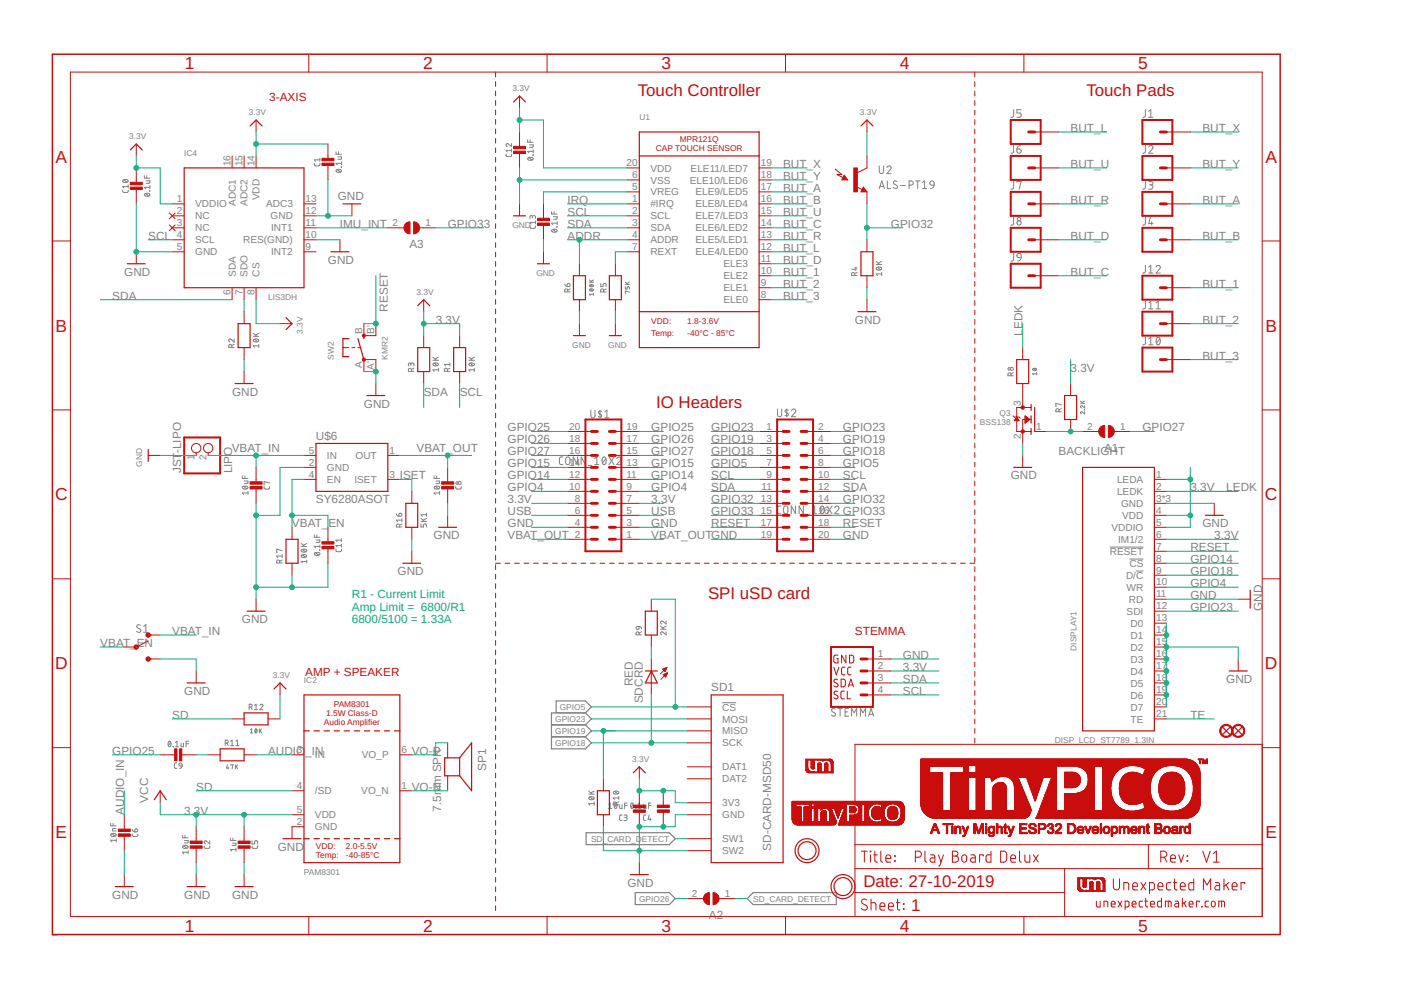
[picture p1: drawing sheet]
<svg xmlns="http://www.w3.org/2000/svg" width="297mm" height="210mm" viewBox="0 0 297 210" stroke-linecap="round" stroke-linejoin="round" font-family="sans-serif">
<defs><g id="words">
<g font-size="3.7" fill="#c90d0c">
<text x="39.2" y="14.7">1</text>
<text x="89.7" y="14.7">2</text>
<text x="140.3" y="14.7">3</text>
<text x="190.8" y="14.7">4</text>
<text x="241.3" y="14.7">5</text>
<text x="11.8" y="34.5">A</text>
<text x="268.3" y="34.5">A</text>
<text x="11.8" y="70.3">B</text>
<text x="268.3" y="70.3">B</text>
<text x="11.7" y="106.1">C</text>
<text x="268.2" y="106.1">C</text>
<text x="11.7" y="141.9">D</text>
<text x="268.2" y="141.9">D</text>
<text x="11.8" y="177.7">E</text>
<text x="268.3" y="177.7">E</text>
<text x="39.2" y="197.5">1</text>
<text x="89.7" y="197.5">2</text>
<text x="140.3" y="197.5">3</text>
<text x="190.8" y="197.5">4</text>
<text x="241.3" y="197.5">5</text>
</g>
<g font-size="3.6" fill="#c90d0c">
<text x="135.2" y="20.4">Touch Controller</text>
<text x="230.3" y="20.4">Touch Pads</text>
<text x="139.1" y="86.4">IO Headers</text>
<text x="150.1" y="127">SPI uSD card</text>
<text x="183" y="188">Date: 27-10-2019</text>
<text x="193.2" y="193.1">1</text>
</g>
<g font-size="2.5" fill="#c90d0c">
<text x="57.1" y="21.4">3-AXIS</text>
<text x="181.3" y="134.7">STEMMA</text>
<text x="64.7" y="143.3">AMP + SPEAKER</text>
</g>
<g font-size="2.5" fill="#808080">
<text x="227" y="28">BUT_L</text>
<text x="254.9" y="28">BUT_X</text>
<text x="166" y="35.6">BUT_X</text>
<text x="227" y="35.6">BUT_U</text>
<text x="254.9" y="35.6">BUT_Y</text>
<text x="166" y="40.7">BUT_A</text>
<text x="166" y="38.1">BUT_Y</text>
<text x="71.6" y="42.5">GND</text>
<text x="120.3" y="45.8">SCL</text>
<text x="120.3" y="43.2">IRQ</text>
<text x="166" y="43.2">BUT_B</text>
<text x="166" y="45.8">BUT_U</text>
<text x="227" y="43.2">BUT_R</text>
<text x="254.9" y="43.2">BUT_A</text>
<text x="31.4" y="50.8">SCL</text>
<text x="72.1" y="48.3">IMU_INT</text>
<text x="86.8" y="52.6">A3</text>
<text x="94.9" y="48.3">GPIO33</text>
<text x="120.3" y="48.3">SDA</text>
<text x="120.3" y="50.8">ADDR</text>
<text x="166" y="53.4">BUT_L</text>
<text x="166" y="50.8">BUT_R</text>
<text x="166" y="48.3">BUT_C</text>
<text x="188.9" y="48.3">GPIO32</text>
<text x="227" y="50.8">BUT_D</text>
<text x="254.9" y="50.8">BUT_B</text>
<text x="26.4" y="58.5">GND</text>
<text x="69.5" y="55.9">GND</text>
<text x="166" y="55.9">BUT_D</text>
<text x="166" y="58.5">BUT_1</text>
<text x="227" y="58.5">BUT_C</text>
<text x="23.8" y="63.5">SDA</text>
<text x="166" y="63.5">BUT_3</text>
<text x="166" y="61">BUT_2</text>
<text x="254.9" y="61">BUT_1</text>
<text x="82.2" y="66.1" transform="rotate(-90 82.2 66.1)">RESET</text>
<text x="92.4" y="68.6">3.3V</text>
<text x="181.3" y="68.6">GND</text>
<text x="216.8" y="71.2" transform="rotate(-90 216.8 71.2)">LEDK</text>
<text x="254.9" y="68.6">BUT_2</text>
<text x="254.9" y="76.2">BUT_3</text>
<text x="49.2" y="83.9">GND</text>
<text x="89.8" y="83.9">SDA</text>
<text x="97.5" y="83.9">SCL</text>
<text x="227" y="78.8">3.3V</text>
<text x="77.1" y="86.4">GND</text>
<text x="49.1" y="95.8">VBAT_IN</text>
<text x="67" y="93.3">U$6</text>
<text x="88.3" y="95.8">VBAT_OUT</text>
<text x="107.6" y="91.5">GPIO25</text>
<text x="107.6" y="94">GPIO26</text>
<text x="138.1" y="91.5">GPIO25</text>
<text x="138.1" y="94">GPIO26</text>
<text x="150.8" y="91.5">GPIO23</text>
<text x="150.8" y="94">GPIO19</text>
<text x="178.7" y="91.5">GPIO23</text>
<text x="178.7" y="94">GPIO19</text>
<text x="234.1" y="95.8">A1</text>
<text x="242.2" y="91.5">GPIO27</text>
<text x="38.4" y="100.4" transform="rotate(-90 38.4 100.4)">JST</text>
<text x="38.4" y="96.1" transform="rotate(-90 38.4 96.1)">-LIPO</text>
<text x="49.2" y="100.4" transform="rotate(-90 49.2 100.4)">LIPO</text>
<text x="84.8" y="101.6">ISET</text>
<text x="107.6" y="96.6">GPIO27</text>
<text x="107.6" y="101.6">GPIO14</text>
<text x="107.6" y="99.1">GPIO15</text>
<text x="138.1" y="96.6">GPIO27</text>
<text x="138.1" y="101.6">GPIO14</text>
<text x="138.1" y="99.1">GPIO15</text>
<text x="150.8" y="99.1">GPIO5</text>
<text x="150.8" y="96.6">GPIO18</text>
<text x="150.8" y="101.6">SCL</text>
<text x="178.7" y="99.1">GPIO5</text>
<text x="178.7" y="96.6">GPIO18</text>
<text x="178.7" y="101.6">SCL</text>
<text x="214.3" y="101.6">GND</text>
<text x="224.4" y="96.6">BACKLIGHT</text>
<text x="67" y="106.7">SY6280ASOT</text>
<text x="107.6" y="106.7">3.3V</text>
<text x="107.6" y="104.2">GPIO4</text>
<text x="138.1" y="106.7">3.3V</text>
<text x="138.1" y="104.2">GPIO4</text>
<text x="150.8" y="106.7">GPIO32</text>
<text x="150.8" y="104.2">SDA</text>
<text x="178.7" y="106.7">GPIO32</text>
<text x="178.7" y="104.2">SDA</text>
<text x="252.4" y="104.2">3.3V</text>
<text x="260" y="104.2">LEDK</text>
<text x="61.9" y="111.8">VBAT_</text>
<text x="69.6" y="111.8">EN</text>
<text x="107.6" y="111.8">GND</text>
<text x="107.6" y="109.3">USB</text>
<text x="138.1" y="111.8">GND</text>
<text x="138.1" y="109.3">USB</text>
<text x="150.8" y="111.8">RESET</text>
<text x="150.8" y="109.3">GPIO33</text>
<text x="178.7" y="111.8">RESET</text>
<text x="178.7" y="109.3">GPIO33</text>
<text x="254.9" y="111.8">GND</text>
<text x="91.9" y="114.3">GND</text>
<text x="107.6" y="114.3">VBAT_OUT</text>
<text x="138.1" y="114.3">VBAT_OUTGND</text>
<text x="178.7" y="114.3">GND</text>
<text x="252.4" y="116.9">RESET</text>
<text x="252.4" y="119.4">GPIO14</text>
<text x="257.5" y="114.3">3.3V</text>
<text x="84.3" y="122">GND</text>
<text x="252.4" y="122">GPIO18</text>
<text x="252.4" y="124.5">GPIO4</text>
<text x="252.4" y="127">GND</text>
<text x="252.4" y="129.6">GPIO23</text>
<text x="267.6" y="129.6" transform="rotate(-90 267.6 129.6)">GND</text>
<text x="21.3" y="137.2">VBAT_EN</text>
<text x="36.5" y="134.7">VBAT_IN</text>
<text x="51.3" y="132.1">GND</text>
<text x="191.4" y="139.7">GND</text>
<text x="191.4" y="142.3">3.3V</text>
<text x="39" y="147.3">GND</text>
<text x="134.2" y="145.5" transform="rotate(-90 134.2 145.5)">RED</text>
<text x="136.3" y="149.1" transform="rotate(-90 136.3 149.1)">SDCRD</text>
<text x="150.8" y="146.6">SD1</text>
<text x="191.4" y="144.8">SDA</text>
<text x="191.4" y="147.3">SCL</text>
<text x="260" y="144.8">GND</text>
<text x="36.5" y="152.4">SD</text>
<text x="252.4" y="152.4">TE</text>
<text x="23.8" y="160">GPIO25</text>
<text x="56.8" y="160">AUDIO</text>
<text x="64.7" y="160">_IN</text>
<text x="87.3" y="160">VO-P</text>
<text x="41.6" y="167.7">SD</text>
<text x="87.3" y="167.7">VO-N</text>
<text x="103" y="163.5" transform="rotate(-90 103 163.5)">SP1</text>
<text x="26.4" y="172.7" transform="rotate(-90 26.4 172.7)">AUDIO_IN</text>
<text x="31.4" y="170.2" transform="rotate(-90 31.4 170.2)">VCC</text>
<text x="39" y="172.7">3.3V</text>
<text x="93.5" y="172.1" transform="rotate(-90 93.5 172.1)">7.5mm SPK</text>
<text x="58.9" y="180.4">GND</text>
<text x="163.5" y="180.4" transform="rotate(-90 163.5 180.4)">SD-CARD-MSD50</text>
<text x="23.8" y="190.5">GND</text>
<text x="39" y="190.5">GND</text>
<text x="49.2" y="190.5">GND</text>
<text x="133" y="188">GND</text>
<text x="150.3" y="194.8">A2</text>
</g>
<g font-size="2.5" fill="#0dab76">
<text x="74.6" y="126.8">R1 - Current Limit</text>
<text x="74.6" y="129.4">Amp Limit = 6800/R1</text>
<text x="74.6" y="132.1">6800/5100 = 1.33A</text>
</g>
<g font-size="2.1" fill="#808080">
<text x="48.9" y="35.3" transform="rotate(-90 48.9 35.3)">16</text>
<text x="51.4" y="35.3" transform="rotate(-90 51.4 35.3)">15</text>
<text x="53.9" y="35.3" transform="rotate(-90 53.9 35.3)">14</text>
<text x="132.8" y="35.3">20</text>
<text x="161.3" y="35.3">19</text>
<text x="134" y="37.8">6</text>
<text x="134" y="40.3">5</text>
<text x="137.9" y="36.4">VDD</text>
<text x="137.9" y="38.9">VSS</text>
<text x="137.9" y="41.4">VREG</text>
<text x="146.3" y="38.9">ELE10/LED6</text>
<text x="146.4" y="36.4">ELE11/LED7</text>
<text x="147.4" y="41.5">ELE9/LED5</text>
<text x="161.3" y="37.8">18</text>
<text x="161.3" y="40.3">17</text>
<text x="37.5" y="42.9">1</text>
<text x="37.5" y="45.4">2</text>
<text x="37.5" y="48">3</text>
<text x="41.4" y="44">VDDIO</text>
<text x="41.4" y="46.5">NC</text>
<text x="50" y="43.6" transform="rotate(-90 50 43.6)">ADC1</text>
<text x="52.5" y="43.6" transform="rotate(-90 52.5 43.6)">ADC2</text>
<text x="55" y="42.5" transform="rotate(-90 55 42.5)">VDD</text>
<text x="56.4" y="44">ADC3</text>
<text x="57.4" y="46.5">GND</text>
<text x="64.8" y="48">11</text>
<text x="64.8" y="45.4">12</text>
<text x="64.8" y="42.9">13</text>
<text x="83.2" y="48">2</text>
<text x="90.2" y="48">1</text>
<text x="134" y="42.9">1</text>
<text x="134" y="45.4">2</text>
<text x="134" y="48">3</text>
<text x="137.9" y="44">#IRQ</text>
<text x="137.9" y="46.5">SCL</text>
<text x="147.4" y="44">ELE8/LED4</text>
<text x="147.4" y="46.5">ELE7/LED3</text>
<text x="161.3" y="42.9">16</text>
<text x="161.3" y="45.4">15</text>
<text x="161.3" y="48">14</text>
<text x="37.5" y="50.5">4</text>
<text x="37.5" y="53">5</text>
<text x="41.4" y="49.1">NC</text>
<text x="41.4" y="51.6">SCL</text>
<text x="51.5" y="51.6">RES(GND)</text>
<text x="57.5" y="49.1">INT1</text>
<text x="64.8" y="53">9</text>
<text x="64.8" y="50.5">10</text>
<text x="134" y="50.5">4</text>
<text x="134" y="53">7</text>
<text x="137.9" y="49.1">SDA</text>
<text x="137.9" y="51.6">ADDR</text>
<text x="147.4" y="49.1">ELE6/LED2</text>
<text x="147.4" y="51.6">ELE5/LED1</text>
<text x="161.3" y="50.5">13</text>
<text x="161.3" y="53">12</text>
<text x="41.4" y="54.1">GND</text>
<text x="50" y="58.7" transform="rotate(-90 50 58.7)">SDA</text>
<text x="52.5" y="58.7" transform="rotate(-90 52.5 58.7)">SDO</text>
<text x="55" y="58.7" transform="rotate(-90 55 58.7)">CS</text>
<text x="57.5" y="54.1">INT2</text>
<text x="137.9" y="54.1">REXT</text>
<text x="147.4" y="54.1">ELE4/LED0</text>
<text x="153.4" y="56.7">ELE3</text>
<text x="153.4" y="59.2">ELE2</text>
<text x="161.3" y="55.6">11</text>
<text x="161.3" y="58.1">10</text>
<text x="48.9" y="62.5" transform="rotate(-90 48.9 62.5)">6</text>
<text x="51.4" y="62.5" transform="rotate(-90 51.4 62.5)">7</text>
<text x="53.9" y="62.5" transform="rotate(-90 53.9 62.5)">8</text>
<text x="153.4" y="61.8">ELE1</text>
<text x="153.4" y="64.3">ELE0</text>
<text x="161.3" y="60.6">9</text>
<text x="161.3" y="63.2">8</text>
<text x="76.8" y="70.8" transform="rotate(-90 76.8 70.8)">B</text>
<text x="79.3" y="70.8" transform="rotate(-90 79.3 70.8)">B'</text>
<text x="76.8" y="78" transform="rotate(-90 76.8 78)">A</text>
<text x="79.3" y="78.4" transform="rotate(-90 79.3 78.4)">A'</text>
<text x="216.5" y="86" transform="rotate(-90 216.5 86)">3</text>
<text x="120.7" y="93.7">18</text>
<text x="120.7" y="91.1">20</text>
<text x="132.8" y="93.7">17</text>
<text x="132.8" y="91.1">19</text>
<text x="162.5" y="93.7">3</text>
<text x="162.5" y="91.1">1</text>
<text x="173.4" y="93.7">4</text>
<text x="173.4" y="91.1">2</text>
<text x="216.5" y="93" transform="rotate(-90 216.5 93)">2</text>
<text x="219.7" y="91.1">1</text>
<text x="230.5" y="91.1">2</text>
<text x="237.5" y="91.1">1</text>
<text x="41.2" y="97.5" transform="rotate(-90 41.2 97.5)">1</text>
<text x="43.8" y="97.5" transform="rotate(-90 43.8 97.5)">2</text>
<text x="65.4" y="96.2">5</text>
<text x="65.4" y="98.7">2</text>
<text x="65.4" y="101.3">4</text>
<text x="69.3" y="97.3">IN</text>
<text x="69.3" y="99.9">GND</text>
<text x="75.4" y="97.3">OUT</text>
<text x="82.6" y="101.3">3</text>
<text x="82.6" y="96.2">1</text>
<text x="120.7" y="101.3">12</text>
<text x="120.7" y="98.7">14</text>
<text x="120.7" y="96.2">16</text>
<text x="132.8" y="101.3">11</text>
<text x="132.8" y="98.7">13</text>
<text x="132.8" y="96.2">15</text>
<text x="162.5" y="101.3">9</text>
<text x="162.5" y="98.7">7</text>
<text x="162.5" y="96.2">5</text>
<text x="173.4" y="101.3">10</text>
<text x="173.4" y="98.7">8</text>
<text x="173.4" y="96.2">6</text>
<text x="245.1" y="101.3">1</text>
<text x="69.3" y="102.4">EN</text>
<text x="75.1" y="102.4">ISET</text>
<text x="120.7" y="103.8">10</text>
<text x="121.9" y="106.4">8</text>
<text x="132.8" y="103.8">9</text>
<text x="132.8" y="106.4">7</text>
<text x="161.3" y="106.4">13</text>
<text x="161.5" y="103.8">11</text>
<text x="173.4" y="103.8">12</text>
<text x="173.4" y="106.4">14</text>
<text x="236.8" y="102.4">LEDA</text>
<text x="236.8" y="104.9">LEDK</text>
<text x="237.7" y="107.5">GND</text>
<text x="245.1" y="106.4">3*3</text>
<text x="245.1" y="103.8">2</text>
<text x="121.9" y="108.9">6</text>
<text x="121.9" y="111.4">4</text>
<text x="121.9" y="114">2</text>
<text x="132.8" y="108.9">5</text>
<text x="132.8" y="111.4">3</text>
<text x="132.8" y="114">1</text>
<text x="161.3" y="108.9">15</text>
<text x="161.3" y="111.4">17</text>
<text x="161.3" y="114">19</text>
<text x="173.4" y="108.9">16</text>
<text x="173.4" y="111.4">18</text>
<text x="173.4" y="114">20</text>
<text x="235.7" y="112.6">VDDIO</text>
<text x="237.9" y="110">VDD</text>
<text x="245.1" y="108.9">4</text>
<text x="245.1" y="111.4">5</text>
<text x="245.1" y="114">6</text>
<text x="235.3" y="117.6">RESET</text>
<text x="237.1" y="115.1">IM1/2</text>
<text x="245.1" y="119.1">8</text>
<text x="245.1" y="116.5">7</text>
<text x="238.7" y="122.7">D/C</text>
<text x="238.9" y="125.3">WR</text>
<text x="239.5" y="120.2">CS</text>
<text x="245.1" y="121.6">9</text>
<text x="245.1" y="124.1">10</text>
<text x="238.9" y="130.3">SDI</text>
<text x="239.3" y="127.8">RD</text>
<text x="245.1" y="129.2">12</text>
<text x="245.1" y="126.7">11</text>
<text x="245.1" y="131.8">13</text>
<text x="239.7" y="132.9">D0</text>
<text x="239.7" y="135.4">D1</text>
<text x="239.7" y="138">D2</text>
<text x="245.1" y="134.3">14</text>
<text x="245.1" y="136.8">15</text>
<text x="186.1" y="139.4">1</text>
<text x="186.1" y="141.9">2</text>
<text x="239.7" y="140.5">D3</text>
<text x="239.7" y="143">D4</text>
<text x="245.1" y="139.4">16</text>
<text x="245.1" y="141.9">17</text>
<text x="186.1" y="144.5">3</text>
<text x="186.1" y="147">4</text>
<text x="239.7" y="145.6">D5</text>
<text x="239.7" y="148.1">D6</text>
<text x="245.1" y="144.5">18</text>
<text x="245.1" y="147">19</text>
<text x="245.1" y="149.5">20</text>
<text x="153.1" y="150.7">CS</text>
<text x="153.1" y="153.2">MOSI</text>
<text x="153.1" y="155.7">MISO</text>
<text x="239.7" y="150.7">D7</text>
<text x="239.7" y="153.2">TE</text>
<text x="245.1" y="152.1">21</text>
<text x="62.9" y="159.7">3</text>
<text x="66.8" y="160.8">IN</text>
<text x="76.7" y="160.8">VO_P</text>
<text x="85.1" y="159.7">6</text>
<text x="153.1" y="158.3">SCK</text>
<text x="62.9" y="167.3">4</text>
<text x="85.1" y="167.3">1</text>
<text x="153.1" y="165.9">DAT2</text>
<text x="153.1" y="163.3">DAT1</text>
<text x="62.9" y="172.4">5</text>
<text x="66.8" y="168.4">/SD</text>
<text x="66.8" y="173.5">VDD</text>
<text x="76.6" y="168.4">VO_N</text>
<text x="153.1" y="171">3V3</text>
<text x="153.1" y="173.5">GND</text>
<text x="62.9" y="174.9">2</text>
<text x="66.8" y="176">GND</text>
<text x="153.1" y="178.6">SW1</text>
<text x="153.1" y="181.1">SW2</text>
<text x="146.7" y="190.2">2</text>
<text x="153.7" y="190.2">1</text>
</g>
<g font-size="1.8" fill="#808080">
<text x="108.6" y="19.4">3.3V</text>
<text x="27.4" y="29.5">3.3V</text>
<text x="52.8" y="24.4">3.3V</text>
<text x="135.6" y="25.5">U1</text>
<text x="182.3" y="24.4">3.3V</text>
<text x="39" y="33.1">IC4</text>
<text x="108.6" y="48.3">GND</text>
<text x="113.7" y="58.5">GND</text>
<text x="56.8" y="63.5">LIS3DH</text>
<text x="88.3" y="62.5">3.3V</text>
<text x="64.2" y="70.8" transform="rotate(-90 64.2 70.8)">3.3V</text>
<text x="70.8" y="76.2" transform="rotate(-90 70.8 76.2)">SW2</text>
<text x="82.2" y="76.2" transform="rotate(-90 82.2 76.2)">KMR2</text>
<text x="121.3" y="73.7">GND</text>
<text x="129" y="73.7">GND</text>
<text x="211.9" y="88.3">Q3</text>
<text x="207.8" y="90.2">BSS138</text>
<text x="30.2" y="99" transform="rotate(-90 30.2 99)">GND</text>
<text x="228.3" y="137.9" transform="rotate(-90 228.3 137.9)">DISPLAY1</text>
<text x="57.8" y="143.8">3.3V</text>
<text x="64.4" y="144.8">IC2</text>
<text x="117.7" y="153.1">GPIO23</text>
<text x="117.7" y="155.6">GPIO19</text>
<text x="118.7" y="150.5">GPIO5</text>
<text x="117.7" y="158.1">GPIO18</text>
<text x="134" y="161.6">3.3V</text>
<text x="223.6" y="157.5">DISP_LCD_ST7789_1.3IN</text>
<text x="125.3" y="178.5">SD_CARD_D</text>
<text x="136.1" y="178.5">ETECT</text>
<text x="64.4" y="185.4">PAM8301</text>
<text x="135.5" y="191.2">GPIO26</text>
<text x="159.7" y="191.2">SD_CARD_DETECT</text>
</g>
<g font-size="1.8" fill="#c90d0c">
<text x="139.1" y="32.1">CAP TOUCH SENSOR</text>
<text x="144.1" y="30.2">MPR121Q</text>
<text x="138.1" y="68.6">VDD:</text>
<text x="138.1" y="71.2">Temp:</text>
<text x="145.7" y="68.6">1.8-3.6V</text>
<text x="145.7" y="71.2">-40°C - 85°C</text>
<text x="70.8" y="149.9">PAM8301</text>
<text x="68.7" y="153.7">Audio Amplifier</text>
<text x="69.1" y="151.8">1.5W Class-D</text>
<text x="67" y="180">VDD:</text>
<text x="67" y="182">Temp:</text>
<text x="73.3" y="180">2.0-5.5V</text>
<text x="73.3" y="182">-40-85°C</text>
</g>
</g></defs>
<g fill="none" stroke="#808080" stroke-width=".21">
<path d="M26.1 38.2a.63 .63 0 0 1 1.1 .3 .63 .63 0 0 1-.7 .2 .63 .63 0 0 1-.5-.4zM26.3 38.1l.6 .6M27.2 39.5h-1.2l.3 .4M27.2 39.2v.7M30.6 37.3v.5h1.2M31 38.3h.8l-.1 .5-.7 .1M31.1 37.3v.5M31.8 39.4v.6M31.8 39.7h-1.2l.3 .3M66.7 34.6v.4l.2 .2 .8-.1 .1-.5M67.8 33.5v.7M67.8 33.9h-1.1l.2 .3"/>
<path d="M71.2 32.2v.5h1.2M71.3 36a.66 .66 0 0 1 1.1 .3 .64 .64 0 0 1-1.1-.2zM71.5 36l.7 .5M71.6 33.3h.8l-.1 .4-.7 .1M71.8 32.2v.5M72.3 35.5h.1M72.4 34.3v.6M72.4 34.6h-1.2l.3 .3M107.3 32.7v.4l.2 .1 .9-.1 .1-.4M108.5 30.4v.7l-.7-.6a.32 .32 0 0 0-.5 .1 .32 .32 0 0 0 .2 .5M108.5 31.6v.6M108.5 31.9h-1.2l.2 .3"/>
<path d="M111.9 29.6v.6h1.2M112 33.5a.66 .66 0 0 1 1 .3 .67 .67 0 0 1-1.1-.2zM112.1 33.4l.7 .5M112.3 30.7h.8l-.2 .5h-.6M112.4 29.6v.6M113 32.9h.1M113.1 31.7v.7M113.1 32.1h-1.2l.2 .3M186.4 35.2v1.1a.46 .46 0 0 0 .5 .5 .46 .46 0 0 0 .4-.5v-1.1M186.4 40l.6-1.6 .5 1.6M186.6 39.6h.8M188 35.5a.44 .44 0 0 1 .7-.3 .44 .44 0 0 1 .1 .7l-.8 .9h.9"/>
<path d="M188.1 38.4v1.6h.7M190.2 38.5l-.2-.1a.37 .37 0 0 0-.5 .1 .37 .37 0 0 0 .1 .5l.5 .3a.37 .37 0 0 1 .1 .5 .37 .37 0 0 1-.5 .1l-.3-.1M190.9 39.3h1.1M192.7 39.3h.5a.46 .46 0 0 0 .4-.5 .46 .46 0 0 0-.4-.4h-.5v1.6M194.1 38.4h.9M194.6 38.4v1.6M195.6 40h.9M195.6 38.7l.4-.3v1.6M197.3 38.5l.3-.1 .3 .1 .1 .8-.7-.1-.2-.4zM198 39.3l-.1 .4-.6 .3M214.9 23.2v1.4l-.5 .3M214.9 30.9v1.4l-.5 .2"/>
<path d="M214.9 38.5v1.4l-.5 .2M215.6 31.6h.6a.45 .45 0 0 1 .3 .5 .45 .45 0 0 1-.5 .4 .45 .45 0 0 1-.4-.5zM215.6 38.7v-.2h.9l-.4 1.6M216.3 30.9l-.4 .1-.3 .6M216.5 23.2h-.9v.8h.6a.46 .46 0 0 1 .3 .4 .46 .46 0 0 1-.3 .5h-.6M242.8 23.2v1.4l-.5 .3M242.8 30.9v1.4l-.5 .2M242.8 38.5v1.4l-.5 .2M243.5 31.2a.44 .44 0 0 1 .7-.3 .44 .44 0 0 1 .1 .7l-.8 .9h1M243.5 38.5h.6a.36 .36 0 0 1 .4 .3 .36 .36 0 0 1-.4 .4h-.4M243.5 24.9h1M243.5 23.6l.5-.4v1.7"/>
<path d="M244 39.2a.46 .46 0 0 1 .5 .5 .46 .46 0 0 1-.5 .4h-.5M26 40.3l.1 .4 .2 .1 .8-.1 .1-.4M30.7 41.1a.63 .63 0 0 1 1 .3 .64 .64 0 0 1-1.1-.2zM30.9 41l.6 .6M31.7 40.5h.1M112.4 47.9v.4l.2 .1h.8l.1-.5M112.9 46l.1-.2 .3-.1 .2 .2v.4M112.9 46.2v-.4l-.3-.1-.2 .1v.5M113.5 46.8v.7M113.5 47.2h-1.1l.2 .3M116.9 44.9v.5h1.2M117 48.8a.66 .66 0 0 1 1.1 .2 .66 .66 0 0 1-1.1-.2z"/>
<path d="M117.2 48.7l.7 .5M117.3 46h.8l-.1 .4-.7 .1M117.5 44.9v.5M118 48.2h.1M118.1 47v.6M118.1 47.3h-1.2l.3 .3M125 59.8h.8M125 59.4l.5 .4M125.8 59.4l-.5 .2M132.6 59.8l.5 .5M133.5 59.8l-.6 .3M181.2 58.4l-.1-.6h-.4l-.1 .6h1.1"/>
<path d="M181.2 56.8h.5M181.5 56.6v.7l-.9-.3M181.7 57.8l-.5 .2M185.8 56.1h1.1M185.8 55.4l.7 .7M185.8 56.8a.63 .63 0 0 1 1.1 .2 .63 .63 0 0 1-.6 .3 .63 .63 0 0 1-.5-.4zM186 56.7l.7 .5M186.9 58.1h-1.1l.2 .3M186.9 57.8v.6M186.9 55.4l-.7 .4M214.9 46.1v1.4l-.5 .2M214.9 53.7v1.4l-.5 .3"/>
<path d="M215.8 53.8l.3-.1 .3 .1 .1 .8-.8-.1-.1-.3zM216.5 54.6l-.3 .6-.4 .2M242.8 46.1v1.4l-.5 .2M242.8 56.3v1.4l-.5 .2M243.5 56.6l.5-.3v1.6M243.5 57.9h1M243.9 46.1l-.4 1.3h1M244.2 47v.7M245.1 56.6a.44 .44 0 0 1 .6-.3 .44 .44 0 0 1 .2 .7l-.8 .9h.9M49.1 73.7l-.1-.6h-.4l-.1 .6h1.2M49.7 71.9v.6l-.7-.5a.33 .33 0 0 0-.5 0 .33 .33 0 0 0 .2 .5M49.7 73l-.6 .3"/>
<path d="M53.7 71.3h1.2M53.7 70.7l.7 .6M53.8 72a.63 .63 0 0 1 1 .3 .64 .64 0 0 1-1.1-.2zM54 71.9l.6 .6M54.9 73.3h-1.2l.3 .4M54.9 73v.7M54.9 70.7l-.7 .4M87.1 77.3l.1-.3h.3l.2 .1 .1 .5M87.1 77.5v-.4l-.3-.1-.2 .1v.5M87.2 78.7l-.1-.6h-.4l-.1 .6h1.2M87.8 78.1l-.6 .2M91.8 76.4h1.2"/>
<path d="M91.8 75.7l.7 .7M91.9 77.1a.63 .63 0 0 1 1 .3 .64 .64 0 0 1-1.1-.2zM92.1 77l.6 .5M93 78.4h-1.2l.3 .3M93 78.1v.6M93 75.7l-.8 .4M94.9 78.7l-.2-.6h-.4l-.1 .6h1.2M95.4 78.1l-.5 .2M95.4 77.3h-1.2l.3 .3M95.4 76.9v.7M99.4 76.4h1.2M99.4 75.7l.7 .7"/>
<path d="M99.5 77.1a.65 .65 0 0 1 1.1 .3 .64 .64 0 0 1-1.2-.2zM99.7 77l.6 .5M100.6 78.4h-1.2l.3 .3M100.6 78.1v.6M100.6 75.7l-.7 .4M119.7 60.2l.2 .4 .3 .2M120.3 60.2a.33 .33 0 0 1 .6 .1 .33 .33 0 0 1-.3 .5h-.4zM120.4 61.9l-.1-.6h-.5l-.1 .6h1.2M120.9 61.3l-.5 .2M125 61.4a.45 .45 0 0 1 .5-.2 .45 .45 0 0 1 .3 .4 .47 .47 0 0 1-.8-.2zM125 60.5a.45 .45 0 0 1 .5-.2 .45 .45 0 0 1 .3 .4 .47 .47 0 0 1-.8-.2zM125.2 61.3l.4 .4"/>
<path d="M125.2 60.4l.4 .4M125.8 62.4h-.8l.2 .2M125.8 62.2v.4M127.4 60.1v.7h.5v-.4a.34 .34 0 0 1 .3-.3 .34 .34 0 0 1 .3 .3v.4M128 61.9l-.1-.6h-.4l-.1 .6h1.1M128.5 61.3l-.5 .2M132.6 60.8v.5h.4v-.4l.2-.1 .2 .1 .1 .4M132.6 60.3h.9M133.5 61.9l-.9-.2 .1 .5M214.4 79.7l-.2-.6h-.4l-.1 .6h1.2M214.9 79l-.5 .3M219 78.2a.45 .45 0 0 1 .4-.1 .45 .45 0 0 1 .4 .3 .44 .44 0 0 1-.5 .2 .44 .44 0 0 1-.3-.4z"/>
<path d="M219.1 78.1l.5 .4M219.8 79.2h-.9l.2 .3M219.8 79v.5M242.8 71.5v1.4l-.5 .2M242.8 63.9v1.4l-.5 .2M243.5 64.2l.5-.3v1.6M243.5 71.9l.5-.4v1.6M243.5 73.1h1M243.5 65.5h1M245.1 65.5h.9M245.1 64.2l.5-.3v1.6M245.3 71.6l.3-.1a.93 .93 0 0 1 0 1.6 1.02 1.02 0 0 1-.3-1.5z"/>
<path d="M245.9 71.9l-.7 .8M119.3 96.9l-.6 .1-.1 .2 .1 1.1 .2 .2h.4M120.1 97l.3-.1 .3 .1 .1 1.1a.46 .46 0 0 1-.4 .4 .46 .46 0 0 1-.5-.4zM122.4 96.9v1.6l-.9-1.6v1.6M124.1 96.9v1.6l-.9-1.6v1.6M124.8 98.7h.7M125.3 87v1.2a.44 .44 0 0 0 .4 .4 .44 .44 0 0 0 .5-.4v-1.2M126.1 98.5h.9M126.1 97.2l.4-.3v1.6M127.2 87v1.6M127.6 87.2h-.5l-.2 .2 .5 .5 .2 .4-.2 .1-.5-.1M127.8 97l.3-.1a.97 .97 0 0 1 0 1.6 1 1 0 0 1-.3-1.5z"/>
<path d="M128.2 87.4l.5-.4v1.6M128.2 88.6h.9M128.5 97.2l-.8 .9M129.1 96.9l1.1 1.6M130.2 96.9l-1.1 1.6M130.8 97.2a.45 .45 0 0 1 .6-.3 .45 .45 0 0 1 .1 .7l-.7 .9h.9M164.8 86.7v1.2a.44 .44 0 0 0 .5 .4 .44 .44 0 0 0 .4-.4v-1.2M166.8 86.7v1.6M167.2 87l-.5-.1-.3 .3 .6 .5 .1 .3-.2 .2-.5-.1M167.8 87.1a.44 .44 0 0 1 .6-.4 .44 .44 0 0 1 .2 .8l-.8 .8h.9M224.5 87.3l-.1-.6h-.4l-.1 .6h1.1M225 85.8l-1.1-.3v.6h.1"/>
<path d="M225 86.6l-.5 .3M229.1 85.5h.9M229.1 85l.5 .5M229.9 86.9h.1M230 87.3v.5l-.6-.5h-.2l-.1 .2 .2 .3M230 86v.5l-.5-.4a.23 .23 0 0 0-.4 .1 .23 .23 0 0 0 .2 .3M230 85l-.6 .3M51.4 100.9v.6h1.2M51.4 103.3a.67 .67 0 0 1 1.2 .2 .65 .65 0 0 1-.7 .2 .65 .65 0 0 1-.5-.4zM51.7 103.1l.6 .5M51.8 102h.8l-.1 .5h-.7M51.9 100.9v.6"/>
<path d="M52.6 104.5h-1.2l.3 .3M52.6 104.2v.6M56 103.2v.4l.3 .1h.7l.1-.5M57.1 102.4l-1.1-.3v.6h.1M59.3 119.4l-.1-.6h-.4l-.1 .6h1.1M59.8 116.8l-1.1-.4v.7h.1M59.8 118.7l-.5 .3M59.8 117.9h-1.1l.2 .3M59.8 117.6v.6M63.9 115.9h1.1M63.9 115.2l.7 .7M63.9 117.8a.64 .64 0 0 1 1.1 .2 .63 .63 0 0 1-.6 .2 .63 .63 0 0 1-.5-.4z"/>
<path d="M63.9 116.6a.64 .64 0 0 1 1.1 .2 .63 .63 0 0 1-.6 .3 .63 .63 0 0 1-.5-.5zM64.1 117.6l.7 .6M64.1 116.5l.7 .5M65 119h-1.1l.2 .4M65 118.7v.7M65 115.2l-.7 .4M66.6 113.4v.5h1.2M66.7 117.3a.66 .66 0 0 1 1.1 .2 .65 .65 0 0 1-.6 .3 .65 .65 0 0 1-.5-.5zM66.9 117.2l.6 .5M67 114.5h.8l-.1 .5h-.7M67.2 113.4v.5M67.8 116.7h.1"/>
<path d="M67.8 115.8h-1.2l.3 .4M67.8 115.5v.7M71.2 116.4l.1 .4 .2 .2 .7-.1 .2-.5M72.4 114.2v.7M72.4 115.4v.6M72.4 115.7h-1.2l.3 .3M72.4 114.5h-1.2l.3 .4M84.1 108.9l.1 .4 .4 .2M84.6 108.9a.33 .33 0 0 1 .6 .1 .33 .33 0 0 1-.3 .5h-.3zM84.7 111.7l-.1-.5-.3-.1-.2 .2v.4h1.1M85.2 111.1l-.5 .3M85.2 110.3h-1.1l.2 .3"/>
<path d="M85.2 110v.6M89.3 111.1v.6h.5v-.3a.34 .34 0 0 1 .3-.3 .34 .34 0 0 1 .3 .3v.3M89.3 110.6h1.1M89.3 109.9l.7 .7M90.4 109.1h-1.1l.2 .4M90.4 108.8v.7M90.4 109.9l-.7 .4M92 100.9v.6h1.2M92.1 103.3a.64 .64 0 0 1 1.1 .2 .63 .63 0 0 1-.6 .2 .63 .63 0 0 1-.5-.4zM92.3 103.1l.6 .5M92.4 102h.8l-.1 .5h-.7M92.6 100.9v.6"/>
<path d="M93.2 104.5h-1.2l.3 .3M93.2 104.2v.6M96.6 103.2l.1 .4 .2 .1h.7l.2-.5M165.6 107.3h-.5l-.3 .4 .1 1 .2 .2h.5M166.3 107.4l.3-.1 .3 .1 .1 1.1a.46 .46 0 0 1-.4 .4 .46 .46 0 0 1-.5-.4zM168.7 107.3v1.6l-.9-1.6v1.6M170.3 107.3v1.6l-.9-1.6v1.6M171 109.1h.7M172.3 108.9h.9M172.3 107.7l.4-.4v1.6M174.1 107.4l.2-.1a.97 .97 0 0 1 0 1.6 1.02 1.02 0 0 1-.2-1.5zM174.7 107.7l-.8 .9"/>
<path d="M175.3 107.3l1.1 1.6M176.4 107.3l-1.1 1.6M177 107.7a.45 .45 0 0 1 .6-.4 .45 .45 0 0 1 .2 .7l-.8 .9h.9M235.3 116h7.1M239.5 118.5h2.9M29.8 132.6l-.6-.1-.2 .3 .1 .2 .6 .4a.41 .41 0 0 1 0 .6 .41 .41 0 0 1-.6 0l-.1-.2M30.5 132.8l.4-.4v1.7M30.5 134.1h.9M134.9 132.9l.6-.1v.4a.32 .32 0 0 1-.5 .2 .32 .32 0 0 1-.1-.5zM135.5 134.6v-.5l-.3-.1h-.2l-.1 .6h1.1M135.5 132.8l.3 .1 .2 .4M136 133.9l-.5 .3"/>
<path d="M140.1 133.4h1.1M140.1 132.8l.7 .6M141.2 133.9v.7l-.6-.6a.32 .32 0 0 0-.5 .1 .32 .32 0 0 0 .2 .5M141.2 131.7v.6l-.6-.5a.32 .32 0 0 0-.5 .1 .32 .32 0 0 0 .2 .4M141.2 132.8l-.7 .3M240.9 121.1h1.5M35.8 157.2a.58 .58 0 0 1 .5 .5 .58 .58 0 0 1-.5 .6l-.2-.5zM36.2 157.4l-.5 .7M36.7 158.3h.1M37.2 158.3h.7M37.2 157.4l.3-.2v1.1M38.4 157.5v.6l.2 .2h.3v-.8"/>
<path d="M39.5 157.7h.5M40 157.2h-.5v1.1M47.8 157.6l.5-.1v-.5l-.5-.1v1.2M48.1 157.6l.3 .5M48.9 157.2l.3-.3v1.2M48.9 158.1h.6M50 158.1h.7M50 157.2l.4-.3v1.2M52.8 149.9l.6-.1 .1-.2-.2-.3h-.5v1.2M53.1 154.7l.2-.2v.9M53.1 155.4h.5M53.2 149.9l.3 .6"/>
<path d="M54 149.6l.3-.3v1.2M54 150.5h.6M54.2 154.6a.41 .41 0 0 1 .3 .4 .41 .41 0 0 1-.3 .4l-.2-.4zM54.5 154.7l-.4 .5M55 154.5v.9M55.1 149.6a.32 .32 0 0 1 .4-.3 .32 .32 0 0 1 .1 .5l-.5 .7h.7M55.2 154.9l.3 .5M55.5 154.5l-.5 .6M153.1 149h3M177.1 150.3h-.2a.38 .38 0 0 0-.5 .1 .38 .38 0 0 0 .1 .5l.5 .3a.44 .44 0 0 1-.1 .7 .44 .44 0 0 1-.6-.3M177.7 150.2h.9M178.1 150.2v1.6"/>
<path d="M179.2 150.9h.5M179.9 150.2h-.7v1.6h.7M180.6 151.8v-1.6l.5 .9 .5-.9v1.6M182.4 151.8v-1.6l.6 .9 .5-.9v1.6M184.1 151.8l.6-1.6 .5 1.6M184.3 151.4h.8M23.5 174.6v.5h1.1M23.5 176.8a.66 .66 0 0 1 1.1 .3 .64 .64 0 0 1-1.1-.2zM23.7 176.8l.7 .5M24 174.6v.5M24.6 175.7h-.6l-.1 .2v.3h.7M24.6 178.2h-1.1l.2 .3"/>
<path d="M24.6 177.8v.7M28 176.8l.1 .4 .2 .1h.8l.1-.5M28 175.9l.2 .3 .4 .2M28.7 175.8a.33 .33 0 0 1 .5 .1 .33 .33 0 0 1-.3 .5h-.3zM37.5 161.8h-.4l-.1 .2 .1 .8 .4 .1M38.1 161.8h.4l.1 .6-.6-.1zM38.6 162.4l-.2 .4-.3 .1M38.7 177.1v.5h1.2M38.8 179.4a.66 .66 0 0 1 1.1 .3 .64 .64 0 0 1-1.2-.2zM39 179.3l.6 .5M39.1 178.2h.8l-.1 .5h-.7M39.2 177.1v.5"/>
<path d="M43.3 179.4v.3l.3 .2 .8-.1 .1-.4M44.5 178.3v.6l-.7-.5a.32 .32 0 0 0-.5 .1 .32 .32 0 0 0 .3 .4M48.2 162.2l-.2 .6h.5M48.4 162.6v.4M48.9 177.7v.5h1.1M48.9 162.2h.5l-.2 .8M49.3 178.8h.7l-.1 .5h-.6M49.4 177.7v.5M49.9 162.2v.8M50 179.8v.7M50.1 162.5l.3 .5M50.4 162.2l-.5 .5"/>
<path d="M53.4 179.4l.1 .3 .2 .2 .8-.1 .1-.4M53.4 178.3v.6h.6v-.4a.33 .33 0 0 1 .3-.2 .33 .33 0 0 1 .3 .2v.4M124.8 168.4h1.2M124.8 167.7l.7 .7M124.9 169.1a.66 .66 0 0 1 1.1 .2 .63 .63 0 0 1-.7 .3 .63 .63 0 0 1-.5-.5zM125.1 169l.6 .5M126 170.4h-1.2l.3 .3M126 170.1v.6M126 167.7l-.7 .4M129.1 170.5l.3-.2v1.1M129.1 171.4h.6M130.1 167.9a.66 .66 0 0 1 1.1 .2 .64 .64 0 0 1-.7 .3 .64 .64 0 0 1-.5-.5z"/>
<path d="M130.3 167.8l.6 .5M130.3 170.3h.1a.58 .58 0 0 1 .5 .5 .58 .58 0 0 1-.5 .6l-.2-.6zM130.7 170.6l-.1-.5h-.5l-.1 .5h1.2M130.8 170.5l-.5 .7M131.2 170l-.5 .3M131.2 169.2h-1.2l.3 .3M131.2 168.9v.6M131.4 170.6v.6l.2 .2h.3v-.8M131.9 172.8h-.4l-.1 .3v.7l.5 .2M132.3 172.8h.5l.1 .2-.1 .3h-.4M132.4 170.8h.6M132.6 173.3l.3 .1v.3l-.1 .2-.5 .1"/>
<path d="M133 170.3h-.6v1.1M133.8 170.3h.1a.58 .58 0 0 1 .4 .5 .58 .58 0 0 1-.4 .6l-.2-.6zM134.3 170.5l-.6 .7M134.8 171.4h.1M135.3 171.4h.6M135.3 170.5l.3-.2v1.1M136.4 170.6v.6l.2 .2h.4v-.8M136.9 172.8h-.3l-.2 .3 .1 .7 .4 .2M137.5 170.8h.5M137.6 172.8l-.2 .9h.6M137.9 173.4v.6M138 170.3h-.5v1.1"/>
<path d="M39.9 180.7h-1.2l.3 .3M39.9 180.4v.6M50 180.1h-1.1l.2 .4"/>
<circle cx="216.1" cy="46.5" r=".36"/>
<circle cx="216.1" cy="47.3" r=".45"/>
<circle cx="214" cy="78.2" r=".26"/>
<circle cx="214.5" cy="78.2" r=".33"/>
<circle cx="96.9" cy="102.4" r=".26"/>
<circle cx="97.5" cy="102.4" r=".33"/>
</g>
<path d="M116.9 156.2h7.2M116.9 153.7h7.2M117.9 151.2v-2.6h6.2l1.3 1.3-1.3 1.3M124.1 151.2h-7.2v7.6h7.2l1.3-1.3-1.3-1.3M124.1 151.2l1.3 1.2-1.3 1.3M124.1 153.7l1.3 1.3-1.3 1.2M124.3 176.6h17.6l1.3 1.2-1.3 1.3h-17.6zM134.7 189.3h7.2l1.3 1.2-1.3 1.3h-7.2zM158.4 190.5l1.3-1.2h17.6v2.5h-17.6z" fill="none" stroke="#808080" stroke-width=".25"/>
<g fill="none" stroke="#c90d0c" stroke-width=".21">
<path d="M14.9 15.3h252.7v179h-252.7zM65.5 11.5v3.8M105.1 15.3v1M105.1 17.3v1M105.1 19.3v1M116 11.5v3.8M166.5 11.5v3.8M206.7 15.3v1M206.7 17.3v1M206.7 19.3v1M217.1 11.5v3.8M28.9 30.5v2.6"/>
<path d="M28.9 35.6v3.3M28.9 39.9v3.3M49.2 33.1v2.5M51.8 33.1v2.5M54.3 25.4v2.6M54.3 33.1v2.5M69.5 30.5v3.3M69.5 34.8v3.3M105.1 21.3v1M105.1 23.3v1M105.1 25.3v1.1M105.1 27.3v1.1"/>
<path d="M105.1 29.4v1M105.1 31.4v1M105.1 33.4v1M105.1 35.4v1M105.1 37.4v1M105.1 39.4v1M110.2 20.4v2.5M110.2 28v3.3M110.2 32.3v3.3M133 38.1h2.6M133 35.6h2.6M161 38.1h2.5"/>
<path d="M161 35.6h2.5M177.1 35.9l1.4 1.1h-1M177.5 37l1.3 .7M179 37.1l.7 1h-1.2zM181.6 39.6l1.2 .6M183 39.7l.8 1h-1.3zM183.8 33.1v2.5l-2 1M183.8 25.4v2.6M206.7 21.3v1.1M206.7 23.4v1M206.7 25.4v1M206.7 27.4v1"/>
<path d="M206.7 29.4v1M206.7 31.4v1M206.7 33.4v1.1M206.7 35.5v1M206.7 37.5v1M206.7 39.5v1M219.4 28h5.1M219.4 35.6h5.1M247.3 28h5.1M247.3 35.6h5.1M11.1 51.1h3.8M28.9 53.4v2.5"/>
<path d="M35.9 45.1l1.2 1.3M35.9 47.7l1.2 1.2M36.5 43.2h2.6M36.5 45.8h2.6M36.5 48.3h2.6M36.5 50.8h2.6M36.5 53.4h2.6M37.1 45.1l-1.2 1.3M37.1 47.7l-1.2 1.2M64.5 43.2h2.5M64.5 45.8h2.5M64.5 48.3h2.5"/>
<path d="M64.5 50.8h2.5M64.5 53.4h2.5M72.1 50.8v2.6M74.6 43.2v2.6M82.2 48.3h3.5M88.9 48.3h3.5M105.1 41.4v1M105.1 43.4v1M105.1 45.4v1M105.1 47.4v1M105.1 49.4v1M105.1 51.5v1"/>
<path d="M105.1 53.5v1M105.1 55.5v1M105.1 57.5v1M105.1 59.5v1M110.2 43.2v2.6M115.2 43.2v3.3M115.2 47.5v3.3M115.2 53.4v2.5M122.9 55.9v2.6M130.5 55.9v2.6M133 43.2h2.6M133 45.8h2.6"/>
<path d="M133 48.3h2.6M133 50.8h2.6M133 53.4h2.6M133 40.7h2.6M161 43.2h2.5M161 45.8h2.5M161 48.3h2.5M161 50.8h2.5M161 53.4h2.5M161 40.7h2.5M161 58.5h2.5M161 55.9h2.5"/>
<path d="M183.8 40.7v2.5M183.8 50.8v2.6M183.8 58.5v2.5M206.7 41.5v1M206.7 43.5v1.1M206.7 45.6v1M206.7 47.6v1M206.7 49.6v1M206.7 51.6v1M206.7 53.6v1M206.7 55.6v1M206.7 57.7v1"/>
<path d="M206.7 59.7v1M219.4 43.2h5.1M219.4 50.8h5.1M219.4 58.5h5.1M247.3 43.2h5.1M247.3 50.8h5.1M267.6 51.1h3.8M49.2 61v2.5M51.8 61v2.5M51.8 66.1v2.5M51.8 73.7v2.5M51.8 78.8v2.5"/>
<path d="M54.3 61v2.5M59.4 68.6h2.5M72.7 73.7h1.3M74.6 73.7h.6M75.9 73.7h.6M77.2 68.6v2.6h2.5v-2.6M77.2 78.8v-2.6h2.5v2.6M89.8 63.5v2.6M89.8 71.2v2.5M89.8 78.8v2.5M97.5 71.2v2.5M97.5 78.8v2.5"/>
<path d="M105.1 61.5v1M105.1 63.5v1M105.1 65.5v1M105.1 67.5v1M105.1 69.5v1M105.1 71.5v1M105.1 73.5v1M105.1 75.5v1.1M105.1 77.6v1M105.1 79.6v1M122.9 63.5v2.6M122.9 68.6v2.6"/>
<path d="M130.5 63.5v2.6M130.5 68.6v2.6M161 61h2.5M161 63.5h2.5M183.8 63.5v2.6M206.7 61.7v1M206.7 63.7v1M206.7 65.7v1M206.7 67.7v1M206.7 69.7v1.1M206.7 71.8v1M206.7 73.8v1"/>
<path d="M206.7 75.8v1M206.7 77.8v1M206.7 79.8v1.1M216.8 73.7v2.5M247.3 76.2h5.1M247.3 68.6h5.1M247.3 61h5.1M11.1 86.9h3.8M31.4 96.6h2.6M41.6 96v.6M44.1 96v.6M54.3 99.1v3.3"/>
<path d="M64.5 99.1h2.5M64.5 96.6h2.5M79.7 81.3v2.6M82.2 96.6h2.6M94.9 99.1v3.3M105.1 81.6v1M105.1 83.6v1M105.1 85.6v1M105.1 87.6v1M105.1 89.6v1M105.1 91.6v1M105.1 93.6v1"/>
<path d="M105.1 95.6v1M105.1 97.6v1.1M105.1 99.7v1M120.3 99.1h5.1M120.3 96.6h5.1M120.3 94h5.1M120.3 91.5h5.1M130.5 99.1h5.1M130.5 96.6h5.1M130.5 94h5.1M130.5 91.5h5.1M161 99.1h5"/>
<path d="M161 96.6h5M161 94h5M161 91.5h5M171.1 99.1h5.1M171.1 96.6h5.1M171.1 94h5.1M171.1 91.5h5.1M206.7 81.9v1M206.7 83.9v1M206.7 85.9v1M206.7 87.9v1M206.7 89.9v1.1"/>
<path d="M206.7 91.9v1.1M206.7 94v1M206.7 96v1M206.7 98v1M214.8 88.2l.3 .2h1l.2 .3M215.1 89.1h.9M215.2 89h.7M215.3 88.9h.5M215.3 88.7h.5M215.4 88.6h.3M215.5 88.5h.1M215.6 88.4l.5 .8h-1z"/>
<path d="M216.8 81.3v5.1M216.8 96.6v2.5M217.3 88.2l1.1 .7-1.1 .8zM217.3 89.7h.1M217.3 89.2h.7M217.3 89.1h.8M217.3 88.9h.9M217.3 88.7h.8M217.3 88.6h.6M217.3 88.5h.4M217.3 89.6h.2M217.3 89.5h.4"/>
<path d="M217.3 89.3h.5M217.3 88.4h.3M217.3 88.2h.1M218.6 86.4h-3v5.1h3M218.6 88.9h-1.8v5.1M219.4 91.5h2.5M227 81.3v2.6M227 88.9v2.6M229.5 91.5h3.5M236.3 91.5h3.4M267.6 86.9h3.8M54.3 103.4v3.3"/>
<path d="M61.9 111.8v2.5M61.9 119.4v2.6M64.5 101.6h2.5M69.5 111.8v3.3M69.5 116.1v3.3M82.2 101.6h2.6M87.3 104.2v2.5M87.3 111.8v2.5M87.3 116.9v2.5M94.9 103.4v3.3M94.9 109.3v2.5M105.1 101.7v1"/>
<path d="M105.1 103.7v1M105.1 105.7v1M105.1 107.7v1M105.1 109.7v1M105.1 111.7v1M105.1 113.7v1M105.1 115.7v1M105.1 117.7v1M105.1 119.7v1.1M105.1 119.4h1M107.1 119.4h1M109.1 119.4h1"/>
<path d="M111.1 119.4h1M113.1 119.4h1M115.1 119.4h1M117.2 119.4h1M119.2 119.4h1M120.3 106.7h5.1M120.3 109.3h5.1M120.3 111.8h5.1M120.3 114.3h5.1M120.3 101.6h5.1M120.3 104.2h5.1M121.2 119.4h1"/>
<path d="M123.2 119.4h1M125.2 119.4h1M127.2 119.4h1M129.2 119.4h1M130.5 106.7h5.1M130.5 109.3h5.1M130.5 111.8h5.1M130.5 114.3h5.1M130.5 101.6h5.1M130.5 104.2h5.1M131.2 119.4h1M133.2 119.4h1.1"/>
<path d="M135.3 119.4h1M137.3 119.4h1M139.3 119.4h1M141.3 119.4h1M143.3 119.4h1M145.3 119.4h1M147.3 119.4h1M149.3 119.4h1M151.3 119.4h1.1M153.4 119.4h1M155.4 119.4h1M157.4 119.4h1"/>
<path d="M159.4 119.4h1M161 106.7h5M161 109.3h5M161 111.8h5M161 114.3h5M161 101.6h5M161 104.2h5M161.4 119.4h1M163.4 119.4h1M165.4 119.4h1M167.4 119.4h1M169.4 119.4h1.1"/>
<path d="M171.1 106.7h5.1M171.1 109.3h5.1M171.1 111.8h5.1M171.1 114.3h5.1M171.1 101.6h5.1M171.1 104.2h5.1M171.4 119.4h1.1M173.5 119.4h1M175.5 119.4h1M177.5 119.4h1M179.5 119.4h1M181.5 119.4h1"/>
<path d="M183.5 119.4h1M185.5 119.4h1M187.6 119.4h1M189.6 119.4h1M191.6 119.4h1M193.6 119.4h1M195.6 119.4h1M197.6 119.4h1M199.6 119.4h1M201.6 119.4h1M203.6 119.4h1.1M205.7 119.4h1"/>
<path d="M206.7 100v1M206.7 102v1M206.7 104.1v1M206.7 106.1v1M206.7 108.1v1M206.7 110.1v1M206.7 112.1v1M206.7 114.1v1M206.7 116.1v1.1M206.7 118.2v1M244.8 119.4h2.5M244.8 106.7h2.5"/>
<path d="M244.8 109.3h2.5M244.8 111.8h2.5M244.8 114.3h2.5M244.8 116.9h2.5M244.8 101.6h2.5M244.8 104.2h2.5M257.5 106.7v2.6M11.1 122.7h3.8M31.4 134.6h2.6M31.4 135.9l-2.5 1.3h-2.5M31.4 139.7h2.6M54.3 127v2.6"/>
<path d="M105.1 121.8v1M105.1 123.8v1M105.1 125.8v1M105.1 127.8v1M105.1 129.8v1M105.1 131.8v1M105.1 133.8v1M105.1 135.8v1M105.1 137.8v1M105.1 139.8v1M138.1 127v2.6M138.1 134.6v2.6"/>
<path d="M138.1 139.7v7.6M177.7 138.9h-.7l-.2 .2v1.1l.2 .3h.7v-.9h-.3M179.3 138.9v1.6l-.9-1.6v1.6M180.1 138.9l.6 .1 .3 .2v.9l-.3 .4h-.6zM183.8 139.7h5.1M206.7 120.2v1M206.7 122.2v1M206.7 124.2v1M206.7 126.2v1.1M206.7 128.2v1.1M206.7 130.3v1M206.7 132.3v1"/>
<path d="M206.7 134.3v1M206.7 136.3v1M206.7 138.3v1.1M244.8 129.6h2.5M244.8 122h2.5M244.8 124.5h2.5M244.8 127h2.5M244.8 132.1h2.5M244.8 134.6h2.5M244.8 137.2h2.5M244.8 139.7h2.5M262.5 127h2.6"/>
<path d="M262.5 139.7v2.6M267.6 122.7h3.8M11.1 158.5h3.8M41.6 142.3v2.5M49.2 152.4h2.6M56.8 152.4h2.6M59.4 144.8v2.5M94.9 157.5v3.2M105.1 141.8v1.1M105.1 143.8v1.1M105.1 145.9v1M105.1 147.9v1"/>
<path d="M105.1 149.9v1M105.1 151.9v1M105.1 153.9v1M105.1 155.9v1M105.1 157.9v1M105.1 159.9v1M140.5 141.9l.9-.4-.4 .9zM140.5 141.9h.7M140.6 143l.9-.4-.4 .9zM140.7 142h.5M140.7 143h.7M140.7 141.8h.6"/>
<path d="M140.7 143.1h.6M140.8 142.2h.3M140.8 143.3h.5M140.9 142.3h.2M141 143.4h.2M141 142.9h.4M141 141.7h.3M141.1 143.5h.1M141.2 142.8h.3M141.3 141.6h.1M141.4 141.5l-1.4 1.4M141.5 142.6l-1.4 1.4"/>
<path d="M145.7 149.9h5.1M145.7 152.4h5.1M145.7 157.5h5.1M145.7 155h5.1M176.8 141.5l.5 1.6 .6-1.6M177.6 144.1l-.2-.1a.38 .38 0 0 0-.5 .2 .38 .38 0 0 0 .1 .5l.5 .2a.44 .44 0 0 1-.1 .7 .44 .44 0 0 1-.6-.2M177.6 146.7l-.2-.1a.38 .38 0 0 0-.5 .1 .38 .38 0 0 0 .1 .5l.5 .3a.44 .44 0 0 1-.1 .7 .44 .44 0 0 1-.6-.3M178.3 144h.7l.2 .3v.9l-.2 .4h-.7zM179 146.5l-.5 .1-.2 .3v1l.2 .2 .5 .1M179.2 141.5h-.6l-.2 .3 .1 1.2 .7 .1M179.6 146.5v1.7h.8M179.9 145.6l.5-1.6 .6 1.6"/>
<path d="M180 145.2h.8M180.4 141.5h-.4l-.3 .3v1.1l.3 .2h.4M183.8 142.3h5.1M183.8 144.8h5.1M183.8 147.3h5.1M206.7 140.4v1M206.7 142.4v1M206.7 144.4v1M206.7 146.4v1M206.7 148.4v1M206.7 150.4v1M206.7 152.5v1"/>
<path d="M206.7 154.5v1M206.7 156.5v1M244.8 149.9h2.5M244.8 152.4h2.5M244.8 142.3h2.5M244.8 144.8h2.5M244.8 147.3h2.5M267.6 157.8h-86.3v36.5M267.6 158.5h3.8M26.4 172.7v3.3M26.4 177.1v3.3M34 160h3.3"/>
<path d="M34 167.7v2.5M38.3 160h3.3M41.6 175.3v3.3M41.6 179.6v3.3M44.1 160h2.6M51.8 175.3v3.3M51.8 179.6v3.3M51.8 160h2.5M61.9 172.7h2.6M61.9 160h2.6M61.9 167.7h2.6M64.5 175.3h-2.6v2.5"/>
<path d="M84.8 160h2.5M84.8 167.7h2.5M94.9 164.5v3.2M105.1 161.9v1M105.1 163.9v1M105.1 165.9v1M105.1 168v1M105.1 169.9v1.1M105.1 172v1M105.1 174v1M105.1 176v1M105.1 178v1"/>
<path d="M127.9 165.1v2.6M127.9 172.7v2.6M135.6 162.6v2.5M135.6 167.7v3.3M135.6 172v3.3M140.6 167.7v3.3M140.6 172v3.3M145.7 165.1h5.1M145.7 170.2h5.1M145.7 172.7h5.1M145.7 162.6h5.1M145.7 177.8h5.1"/>
<path d="M168 170.2h23.2M168 172.7h1.8M168 173.8h1.8M168 173.7h1.8M168 173.6h1.8M168 173.5h1.8M168 173.4h1.8M168 173.3h1.8M168 173.2h1.8M168 173.1h1.8M168 173h1.8M168 172.9h1.8"/>
<path d="M168 172.8h1.8M168 172.6h1.8M168 172.5h1.8M168 172.4h1.8M168 172.3h1.8M168 172.2h1.8M168 172.1h1.8M168 172h1.8M168 171.9h1.8M168 171.8h1.8M168 171.7h1.8M168 171.6h1.8"/>
<path d="M168 171.5h1.8M168 171.4h1.8M168 171.3h1.8M168 171.2h1.8M168 171.1h1.8M168 171l1.8 .1M168 171h.7M168 170.9h.7M168 170.8h.7M168 170.7h.7M168 170.6h.7M168 170.5h4"/>
<path d="M168 170.4h23.4M168 170.3l23.4 .1M168 170.3h23.4M168 170.2l23.3 .1M168 170.1l23.2 .1M168 170.1h23.1M168 170h23M168 170h22.9M168 169.9h22.8M168 169.9h22.5M168 173.9h1.8M168 174h1.8"/>
<path d="M168 174.1h1.8M168.1 174.2h1.7M168.1 174.3h9.2M168.2 174.4h9.1M168.3 174.5h8.9M168.4 174.6h8.8M168.5 174.7h8.6M168.6 174.7h8.5M168.7 174.8h8.3M168.8 174.8h8.2M169 174.9h7.8M170.5 172.7h1.5"/>
<path d="M170.5 174.2h1.5M170.5 174.1h1.5M170.5 174h1.5M170.5 173.9h1.5M170.5 173.8h1.5M170.5 173.7h1.5M170.5 173.6h1.5M170.5 173.5h1.5M170.5 173.4h1.5M170.5 173.3h1.5M170.5 173.2h1.5M170.5 173.1h1.5"/>
<path d="M170.5 173h1.5M170.5 172.9h1.5M170.5 172.8h1.5M170.5 172.6h1.5M170.5 172.5h1.5M170.5 172.4h1.5M170.5 172.3h1.5M170.5 172.2h1.5M170.5 172.1h1.5M170.5 172h1.5M170.5 171.9h1.5M170.5 171.8h1.5"/>
<path d="M170.5 171.7h1.5M170.5 171.6h1.5M170.5 171.5h1.5M170.5 171.4h1.5M170.5 171.3h9M170.5 171.2h9M170.5 171.1h9M170.9 161.8h.4M170.9 161.2h1M170.9 163h.4M170.9 163.2v.1M170.9 163.2h.5"/>
<path d="M170.9 163.1h.5M170.9 162.9h.4M170.9 162.8h.4M170.9 162.6h.4M170.9 162.5h.4M170.9 162.4h.4M170.9 162.3h.4M170.9 162.1h.4M170.9 162h.4M170.9 161.9h.4M170.9 161.6h.4M170.9 161.5h.4"/>
<path d="M170.9 161.4h.4M170.9 161.3h.4M170.9 163.3v.2M170.9 163.4h.6M170.9 163.5l.3 .2M170.9 163.5h.8M171 163.5v.1M171 163.6h.9M171.2 163.7l5.4 .1M171.2 163.7h5.4M171.3 162.7v.4M171.3 161.2v1.5"/>
<path d="M171.3 161.2h.1M171.3 163.8h.1M171.3 163.1l.4 .3M171.4 163.8l.1 .1M171.6 171h.4M171.6 170.9h.4M171.6 170.8h.4M171.6 170.7h.4M171.6 170.6h.4M171.7 163.4v.1M171.7 163.5l.5 .2 1.2-.1M171.9 161.2h.8"/>
<path d="M171.9 161.2l.1 1.4M171.9 161.2h.1M172 161.8h.7M172 162.6v.1M172 162.6h.7M172 162.5h.7M172 162.4h.7M172 162.3h.7M172 162.1h.7M172 162h.7M172 161.9h.7M172 161.6h.7"/>
<path d="M172 161.5h.7M172 161.4h.7M172 161.3h.7M172 162.7v.2h.6M172 162.8h.7M172 162.8l.1 .2 .5-.1M172 170.5h-4M172.1 163h.1M172.3 163h.1M172.5 163h.1M172.6 162.8v.1M172.7 172.7h.7"/>
<path d="M172.7 162.7l-.1 .2M172.7 162.8h-.1M172.7 174.2h.7M172.7 174.1h.7M172.7 174h.7M172.7 173.9h.7M172.7 173.8h.7M172.7 173.7h.7M172.7 173.6h.7M172.7 173.5h.7M172.7 173.4h.7M172.7 173.3h.7"/>
<path d="M172.7 173.2h.7M172.7 173.1h.7M172.7 173h.7M172.7 172.9h.7M172.7 172.8h.7M172.7 172.6h.7M172.7 172.5h.7M172.7 172.4h.7M172.7 172.3h.7M172.7 172.2h.7M172.7 172.1h.7M172.7 172h.7"/>
<path d="M172.7 171.9h.7M172.7 171.8h.7M172.7 171.7h.7M172.7 171.6h.7M172.7 171.5h.7M172.7 171.4h.7M172.7 171h6.8M172.7 170.9h6.8M172.7 170.8h6.8M172.7 170.7h6.8M172.7 170.6h6.8M172.7 170.5h6.8"/>
<path d="M172.7 162.6v.1M172.7 163.6h.1M173.3 161.2h3.1M173.4 162.2v1.4M173.4 163.6h.1M173.4 163h.7M173.4 163.6h.7M173.4 163.5h.7M173.4 163.4h.7M173.4 163.2h.7M173.4 163.1h.7M173.4 162.9h.7"/>
<path d="M173.4 162.8h.7M173.4 162.6h.7M173.4 162.5h.7M173.4 162.4h.7M173.4 162.3h.7M173.4 162.1h.7M173.4 162h.7M173.4 161.2h-.7v1.4M173.5 161.9h.5M173.5 161.8h.3l.3 .1M173.6 161.8l-.2 .4M173.9 161.8h.1"/>
<path d="M173.9 171.4h.6M174 171.7h.1M174 171.7v.1M174 172.7h1.2M174 174.2h1.2M174 174.1h1.2M174 174h1.2M174 173.9h1.2M174 173.8h1.2M174 173.7h1.2M174 173.6h1.2M174 173.5h1.2"/>
<path d="M174 173.4h1.2M174 173.3h1.2M174 173.2h1.2M174 173.1h1.2M174 173h1.2M174 172.9h1.2M174 172.8h1.2M174 172.6h1.2M174 172.5h1.2M174.1 161.9v.1M174.1 161.2l.4 .2 .1-.1M174.1 172.5h1.1"/>
<path d="M174.1 172.4h1.1M174.1 162v.2M174.1 172.3h1.1M174.1 172.2h1.1M174.1 163.6h.1M174.1 162.2v1.4M174.1 163.6l2.1 .1M174.1 171.7h-.1M174.2 172.1h1M174.2 171.6h-.3M174.3 172.1h.8M174.3 171.6h-.4"/>
<path d="M174.3 161.3h.1M174.3 172h.8M174.3 161.3h.3M174.3 171.5h-.4M174.4 172h.6M174.5 171.9h.5M174.6 171.4h-4.1M174.8 162.1v1.5M174.8 163h.7M174.8 163.5h.7M174.8 163.4h.7M174.8 163.2h.7"/>
<path d="M174.8 163.1h.7M174.8 162.9h.7M174.8 162.8h.7M174.8 162.6h.7M174.8 162.5h.7M174.8 162.4h.7M174.8 162.3h.7M174.8 162.1h.7M174.9 161.9l-.1 .2M174.9 161.9l-.1 .2 .7-.1M174.9 161.2l-.3 .1M174.9 161.9h.6"/>
<path d="M175 161.8l.5 .1M175.1 161.8l-.2 .1M175.3 171.4h4.2M175.3 161.8h.1M175.4 171.4l.8 .1M175.5 161.9v.1M175.5 161.2l.6 .4M175.5 162l.1 1.6M175.5 171.5h.8M175.6 163.6h.1M175.6 171.6h.7M175.7 171.7h.6"/>
<path d="M175.8 171.8h.6M175.8 171.9h.6M175.9 172h.6M175.9 172h.5M175.9 172.1h.6M175.9 172.3h.7M175.9 172.2h.6M175.9 172.1l.6 .1M175.9 172.7l.9 .1M175.9 174.2h1.4M175.9 174.1h1.4M175.9 174h1.4"/>
<path d="M175.9 173.9h1.3M175.9 173.8h1.3M175.9 173.7h1.3M175.9 173.7h1.2M175.9 173.6h1.2M175.9 173.5h1.2M175.9 173.4h1.1M175.9 173.3h1.1M175.9 173.2l1.1 .1M175.9 173.2h1M175.9 173.1l1 .1M175.9 173.1h1"/>
<path d="M175.9 173l1 .1M175.9 173h1M175.9 172.9l.9 .1M175.9 172.9h.9M175.9 172.8h.9M175.9 172.7h.8M175.9 172.6l.8 .1M175.9 172.6h.8M175.9 172.5l.8 .1M175.9 172.5h.7M175.9 172.4h.7M175.9 161l-.2 .3h.8"/>
<path d="M175.9 161.4h.7M176 161.5h.6M176.1 161.6l.1 2M176.1 161.6h.5M176.2 163.7h.1M176.2 161.8h.4M176.2 163.6h.1M176.2 163.6v.1M176.2 161.9h.4M176.2 163h.4M176.2 163.5h.4M176.2 163.4h.4"/>
<path d="M176.2 163.2h.4M176.2 163.1h.4M176.2 162.9h.4M176.2 162.8h.4M176.2 162.6h.4M176.2 162.5h.4M176.2 162.4h.4M176.2 162.3h.4M176.2 162.1h.4M176.2 162h.4M176.3 161l-5.4 .1M176.5 161.3l.1 .1"/>
<path d="M176.5 161.3l-.5-.3h-5.1v2.2M176.6 161.4v2.5M176.6 163.6h-.3M176.6 163.9h.1M176.9 171.4h1.4M177 171.5h1.3M177.1 171.9h1.1M177.1 171.8h1.1M177.1 172h1.1M177.1 172h1M177.2 172.1h.9M177.2 172.2h.9"/>
<path d="M177.2 172.3h.9M177.2 172.4h.8M177.3 174.4h-9.1M177.3 172.4h.7M177.3 172.5h.7M177.3 172.6h.7M177.4 172.7h.5M177.5 173h.3M177.5 173.1h.3M177.6 173.4h.1M177.6 173.3h.1M177.6 173.4l.1 .1"/>
<path d="M177.7 173.2l-.1 .1M177.8 173.2h-.2M177.8 173.1h-.3M177.8 172.9l-.3 .1M177.9 172.9h-.4M177.9 172.8h-.5M177.9 172.7h-.5M178 172.6h-.6M178 174.3h7.6M178 174.2h1.5M178.1 174.1h1.4M178.1 172.3h-.9"/>
<path d="M178.1 174h1.4M178.1 173.9h1.4M178.2 173.8h1.3M178.2 173.7h1.3M178.2 173.6h1.3M178.2 171.8h-1.1M178.3 171.7h-1.3M178.3 173.5h1.2M178.3 171.6h-1.3M178.3 173.4h1.2M178.4 173.3h1.1M178.4 173.2h1.1"/>
<path d="M178.4 173.1h1.1M178.5 173h1M178.5 172.9h1M178.6 172.8h.9M178.6 172.7h.9M178.6 172.6h.9M178.7 172.5h.8M178.7 172.4h.8M178.7 172.3h.8M178.8 172.3h.7M178.8 172.2h.7M178.8 172.1h.7"/>
<path d="M178.8 172h.7M178.9 172h.6M178.9 171.9h.6M178.9 171.8h.6M179 171.7h.5M179 171.6h.5M179 171.5h.5M179 171.4h.5M179.5 171.3l-9 .1M180.1 174.2h2.6M180.1 174.1h2.6M180.1 174h2.6"/>
<path d="M180.1 173.9h2.6M180.1 173.8h2.6M180.1 173.7h2.6M180.1 173.6h2.6M180.1 173.5h2.6M180.1 173.4h2.6M180.1 173.3h2.6M180.1 173.2h2.6M180.1 173.1h2.6M180.1 173h2.6M180.1 172.9h2.6M180.1 172.8h2.6"/>
<path d="M180.1 172.8h.2M180.1 172h1.3M180.1 171.8h1.4M180.1 171.7h1.4M180.1 171.6h1.4M180.1 171.5h1.4M180.1 171.4h1.4M180.1 171.3l1.4 .1M180.1 171.3h1.3M180.1 171.2l1.3 .1M180.1 171.2h1.2M180.1 171.1l1.2 .1"/>
<path d="M180.1 171.1h1.1M180.1 171l1 .1M180.1 171h.8M181 170.5h4.4M181 172.3h-.9M181 172.8h1.7M181.1 172.3h-1M181.2 172.2h-1.1M181.3 179.1h86.3M181.3 172.1l-1.2 .1M181.3 170.6h1.4M181.4 172.8h1.3"/>
<path d="M181.4 172.1h-1.3M181.4 172h-1.3M181.5 171.9l-1.4 .1M181.5 170.6h1.2M181.5 171.9h-1.4M181.5 172.7h1.2M181.6 172.7h1.1M181.7 170.7h1M181.7 172.6h1M181.8 172.6h.9M181.8 170.8h.9M181.9 172.5h.8"/>
<path d="M181.9 172.4h.8M181.9 170.9h.8M182 172.3h.7M182 171h.7M182 172.2h.7M182.1 171.1h.6M182.1 172.1h.6M182.1 171.2h.6M182.1 172h.6M182.1 171.9h.6M182.1 171.3h.6M182.2 171.8h.5"/>
<path d="M182.2 171.7h.5M182.2 171.6h.5M182.2 171.5h.5M182.2 171.4h.5M183.4 172.7h.7M183.4 174.2h1.9M183.4 174.2h1.7M183.4 174.1h1.6M183.4 174.1h1.5M183.4 174h1.4M183.4 173.9l1.4 .1M183.4 173.9h1.3"/>
<path d="M183.4 173.8l1.2 .1M183.4 173.8h1.2M183.4 173.7l1.1 .1M183.4 173.7h1.1M183.4 173.6l1.1 .1M183.4 173.6h1M183.4 173.5h1M183.4 173.4h.9M183.4 173.3h.9M183.4 173.2l.9 .1M183.4 173.2h.8M183.4 173.1l.8 .1"/>
<path d="M183.4 173.1h.8M183.4 173l.8 .1M183.4 173h.7M183.4 172.9l.7 .1M183.4 172.9h.7M183.4 172.8h.7M183.4 172.6h.7M183.4 172.5h.7M183.4 172.4h.7M183.4 172.3h.7M183.4 172.2h.7M183.4 172.1h.7"/>
<path d="M183.4 172h.7M183.4 171.9h.7M183.4 171.8h.7M183.4 171.7h.8M183.4 171.6h.8M183.4 171.5h.8M183.4 171.4h.9M183.4 171.3h.9M183.4 171.2h1M184.1 172.3h-.7M184.1 172h-.7M184.1 171.8h-.7"/>
<path d="M184.2 171.6h-.8M184.3 171.4l-.9 .1M184.3 171.3l-.9 .1M184.4 171.2l-1 .1M184.5 171.1l-1.1 .1M184.5 171.1h-1.1M184.5 171l-1.1 .1M184.6 171h-1.2M184.6 170.9l-1.2 .1M184.7 170.9h-1.3M184.8 170.8l-1.4 .1M184.8 172.4h2.6"/>
<path d="M184.8 172.3h2.6M184.8 172.7h2.6M184.8 172.6h2.6M184.8 172.5h2.6M184.8 172.2h2.6M184.8 172.1h2.6M184.8 170.8h-1.4M184.8 172.9h2.7M184.8 172.8h2.7M184.8 172h2.6M184.8 171.9h2.7M184.9 173h2.6"/>
<path d="M184.9 172.9h2.6M184.9 171.8h2.6M184.9 173l2.6 .1M184.9 170.7h-1.5M184.9 173.1h2.6M185 171.6h2.5M185 170.7h-1.6M185 173.2h2.6M185 171.5h2.6M185 173.3h2.6M185.1 171.4h2.5M185.1 173.4h2.5"/>
<path d="M185.1 173.4h2.6M185.1 170.6h-1.7M185.2 173.5h2.5M185.2 171.3h2.5M185.2 170.6h-1.8M185.3 171.2h1.4M185.3 173.6h1.4M185.3 171.2h1.3M185.4 173.6h1.2M185.4 171.1h1.1M185.5 173.7h.9M185.5 171.1h.9"/>
<path d="M185.7 170.5h-13M185.8 173.7h.3M185.8 171h.3M186.1 170.5h2.9M186.2 174.3h2.8M186.4 170.5h2.4M186.5 174.2h2.2M186.6 170.6h1.9M186.7 174.2h1.8M186.7 170.6h1.7M186.8 174.1h1.6M186.8 171.2h.9"/>
<path d="M186.9 173.6l.9 .1M186.9 173.6h.8M186.9 173.8h1M186.9 173.7l1 .1M186.9 173.7h.9M186.9 170.7h1.4M186.9 174.1h1.4M186.9 173.9h1.2M186.9 173.8l1.1 .1M186.9 174h1.3M187 170.7h1.2M187 170.8h1.1"/>
<path d="M187.5 171.7h-2.6M187.5 171.6h-2.6M187.7 171.2l-2.5 .1M187.8 171.1h-.9M187.8 171h-.9M187.9 171h-1M188 170.9l-1.1 .1M188 170.9h-1M188.1 170.8l-1.1 .1M188.2 172.7h2.1M188.2 172.6h2.1M188.2 172.5h2.2"/>
<path d="M188.2 172.4h2.2M188.2 172.3h2.2M188.2 172.2h2.2M188.2 172.1h2.1M188.2 172.8h2.1M188.2 172h2.1M188.2 171.9h2.1M188.2 172.9h2.1M188.2 171.8h2.1M188.2 173h2.1M188.2 171.7h2.1M188.3 173.1h1.9"/>
<path d="M188.3 171.7h2M188.3 171.6h1.9M188.3 173.2h1.9M188.3 171.5h1.9M188.4 173.3h1.7M188.4 171.4h1.7M188.4 173.4h1.7M188.5 171.3h1.5M188.5 173.5h1.5M188.6 173.5h1.3M188.6 171.2h1.3M188.6 173.6h1.3"/>
<path d="M188.7 173.6h1.1M188.7 171.1h1.1M188.8 173.7h.9M188.8 171.1h.9M189.1 171h.3M189.1 173.7h.3M189.5 170.5h2M189.7 170.5h1.8M189.9 170.6h1.6M190 174.2h1.6M190.1 173.4h-1.6M190.1 170.6h1.5"/>
<path d="M190.2 174.1h1.4M190.2 170.7h1.4M190.3 172.9l-2.1 .1M190.3 170.7h1.3M190.3 172.8l-2.1 .1M190.4 172.5l-2.2 .1M190.4 174h1.2M190.4 170.8h1.2M190.4 173.9h1.2M190.5 170.9h1.1M190.5 173.9h1.1M190.6 170.9h1"/>
<path d="M190.6 173.8h1.1M190.6 171h1.1M190.6 174.9h-12.9M190.6 173.7h1.1M190.7 173.6h1M190.7 171.1h1M190.8 173.5h.9M190.8 171.2h.9M190.8 173.4h.9M190.8 171.3h.9M190.9 174.8l-13.2 .1M190.9 171.3h.8"/>
<path d="M190.9 173.4h.8M190.9 173.3h.8M190.9 171.4h.8M190.9 174.8h-13.1M190.9 173.2h.8M190.9 171.5h.8M191 173.2h.7M191 171.6h.7M191 173.1h.7M191 171.7h.7M191 173h.7M191 172.9h.7"/>
<path d="M191 171.8h.7M191 172.8h.7M191 171.9h.7M191.1 172.7h.6M191.1 174.7l-13.3 .1M191.1 172.8h.6M191.1 172.1h.6M191.1 172h.6M191.1 171.9h.6M191.1 172.6h.6M191.1 172.5h.6M191.1 172.4h.6"/>
<path d="M191.1 172.3h.6M191.1 172.2h.6M191.1 174.7h-13.3M191.2 174.6l-13.4 .1M191.3 174.6h-13.4M191.3 174.5l-13.4 .1M191.4 174.5h-13.5M191.4 174.4l-13.5 .1M191.4 174.4h-13.4M191.5 174.3h-13.5M191.5 174.3h-2M191.5 174.2h-1.7"/>
<path d="M191.6 174.1h-1.5M191.6 174h-1.3M243.5 179.1v5.1M11.1 198.2h1M26.4 185.4v2.6M41.6 185.4v2.6M51.8 185.4v2.6M65.5 194.3v3.8M105.1 180v1M105.1 182v1M105.1 184v1M105.1 186v1"/>
<path d="M105.1 188v1M105.1 190v1.1M105.1 192v1.1M116 194.3v3.8M135.6 182.9v2.5M145.7 180.4h5.1M145.7 190.5h3.4M152.4 190.5h3.5M166.5 194.3v3.8M181.3 189.3h44.4M181.3 184.2h86.3M182.6 180.5h1.3"/>
<path d="M183.3 180.5v2.3M183.8 190.8a.58 .58 0 0 0-.9-.1 .58 .58 0 0 0 0 .9l.7 .4a.54 .54 0 0 1 .2 .7 .54 .54 0 0 1-.7 .2l-.5-.3M184.5 180.5l.1 .1zM184.6 181.3v1.5M184.7 191.4h.6l.4 .2v1.4M184.7 190.6v2.4M185.2 181.3h.8M185.5 180.5v2.1l.5 .2M186.6 192.2h1a.54 .54 0 0 0-.4-.8 .54 .54 0 0 0-.6 .5l.1 .9 .9 .2M186.8 180.5v2.1l.3 .2M187.8 182h1a.54 .54 0 0 0-.3-.7 .54 .54 0 0 0-.7 .5l.1 .9 .9 .1M188.4 192.2h1a.55 .55 0 0 0-.4-.8 .55 .55 0 0 0-.6 .5l.1 .9 .9 .2"/>
<path d="M189.7 181.4l.1 .2zM189.7 182.5l.1 .1zM190 191.4h.8M190.3 190.6v2.1l.5 .3M191.5 191.6l.2 .1zM191.5 192.6l.2 .2zM194.1 181.8h.6a.65 .65 0 0 0 .7-.7 .65 .65 0 0 0-.7-.6h-.6v2.3M196.1 180.5v1.9l.1 .3 .3 .1M197.3 181.3h.7l.2 .2v1.3h-.6a.46 .46 0 0 1-.4-.5 .46 .46 0 0 1 .4-.4h.6M199 181.3l.5 1.5M200 181.3l-.8 2.3h-.2M201.9 180.5h.7a.52 .52 0 0 1 .5 .5 .52 .52 0 0 1-.5 .5 .65 .65 0 0 1 .6 .6 .65 .65 0 0 1-.6 .7h-.7z"/>
<path d="M201.9 181.5h.7M204 181.4l.5-.1a.92 .92 0 0 1 .2 1.4l-.3 .1-.4-.3zM205.9 181.3h.6l.3 .3v1.2h-.6a.46 .46 0 0 1-.5-.5 .46 .46 0 0 1 .5-.4h.6M208.5 181.5v-.2h-.8v1.5M210.1 180.5v2.3h-.8l-.2-.4v-.9l.2-.2h.8M212.2 180.5h.8l.4 .4v1.3l-.1 .3-.3 .3h-.8zM214.3 182h1a.55 .55 0 0 0-.3-.7 .55 .55 0 0 0-.7 .5l.1 .9 .9 .1M216.2 180.5v2.1l.3 .2M217.1 194.3v3.8M217.3 181.3v1.3l.4 .2h.6v-1.5M219.1 181.3l1 1.5M220.1 181.3l-1 1.5"/>
<path d="M225.7 184.2v10.1M228.5 187.7h.4M228.5 188.3h.5M228.5 188.2h.5M228.5 188.1h.4M228.5 188h.4M228.5 187.8h.4M228.5 187.6h.4M228.5 187.5h.4M228.5 187.4h.4M228.5 187.2h.4M228.5 187.1h.4"/>
<path d="M228.5 187h.4M228.5 186.9h.4M228.5 186.8h.4M228.5 186.6h.4M228.5 186.5h.4M228.5 186.4h.4M228.5 186.3h5.5M228.5 186.1h5.3M228.5 188.4h.6M228.6 188.5l.7 .1M228.6 188.7h.8M228.7 188.7l.2 .2"/>
<path d="M228.7 188.8h5.6M228.9 188l.1 .2M228.9 186.3v1.7M228.9 186.3v.1M228.9 188.9l5.4 .1M228.9 188.9h5.4M229 186.3h-.1M229 186.3l.6 .1M229 186.3h.1M229 188.2l.1 .2M229.1 188.4l.6 .4M229.6 186.3v1.6"/>
<path d="M229.6 187.7h.7M229.6 187.9l.1 .1M229.6 187.8h.7M229.6 187.6h.7M229.6 187.5h.7M229.6 187.4h.7M229.6 187.2h.7M229.6 187.1h.7M229.6 187h.7M229.6 186.9h.7M229.6 186.8h.7M229.6 186.6h.7"/>
<path d="M229.6 186.5h.7M229.6 186.4h.7M229.7 188.1h.5M229.8 188.8h.1M229.8 188.1h.1M230.1 188.1h.1M230.1 188.8h.1M230.2 188.8h.2M230.3 187.9l-.2 .3-.4-.2M230.3 187.9l-.6 .1M230.3 186.3v1.6M230.4 186.3h.6"/>
<path d="M230.4 186.3h-.1M231 186.3v.1M231 186.3h.1M231 188.8h.1M231 186.3h.7l.4 .2M231 188.7l.8 .1M231 187.7h.8M231 187.3v1.4M231 188.7l.1 .1M231 188.7l-.1 .1M231 188.6h.8M231 188.4h.8"/>
<path d="M231 188.3h.8M231 188.2h.8M231 188.1h.8M231 188h.8M231 187.8h.8M231 187.6h.8M231 187.5h.8M231 187.4h.8M231.1 187.2h.7M231.1 187.1h.6M231.1 187.1l-.1 .2M231.1 187.1h.1"/>
<path d="M231.1 187v.1M231.2 187h.4M231.2 187h-.1M231.3 186.9l-.1 .1M231.6 186.9l-.4 .1M231.6 186.9v.1M231.6 187h.1M231.7 187.1h.1M231.7 187v.1M231.7 187.1l.1 1.6M231.9 186.4h.4M232.1 186.5h.1"/>
<path d="M232.2 186.4l-.1 .1M232.3 186.4h1M232.3 186.4h-.1M232.4 186.4h.1M232.4 188.8h.1M232.5 191.1v1l.2 .2h.6v-1.2M232.5 188.7h.7M232.5 187.7h.7M232.5 188.6h.7M232.5 188.4h.7M232.5 188.3h.7M232.5 188.2h.7"/>
<path d="M232.5 188.1h.7M232.5 188h.7M232.5 187.8h.7M232.5 187.6h.7M232.5 187.5h.7M232.5 187.4h.7M232.5 187.2h.7M232.5 187.1h.1M232.5 187.1l-.1 1.7M232.5 187.1h.7M232.6 187h.5M232.7 186.9h.1"/>
<path d="M232.9 186.9l.1 .1M233 187l.2 .1M233 187l-.3-.1-.2 .2M233.2 187.1l.1 1.7M233.3 186.4h.8M233.5 186.5h.7M233.6 186.5l.2 .5M233.6 186.1l-.3 .3M233.6 186.1l-.2 .3 .2 .1M233.7 186.8h.6M233.8 186.9h.5M233.8 186.1l.2 .1"/>
<path d="M233.8 186.1h-5.3v2.3l.2 .3M233.8 187l.1 1.7M233.8 188.8h.1M233.8 187h.5M233.9 188.8h.1M233.9 187.1h.4M233.9 187.7h.4M233.9 188.7l-.1 .1M233.9 188.6h.4M233.9 188.4h.4M233.9 188.3h.4M233.9 188.2h.4"/>
<path d="M233.9 188.1h.4M233.9 188h.4M233.9 187.8h.4M233.9 187.6h.4M233.9 187.5h.4M233.9 187.4h.4M233.9 187.2h.4M234 186.2l.2 .3M234.1 192.3v-1.2h.6l.1 .1 .1 1.1M234.2 186.5l.1 2.5M234.2 186.6h-.5M234.3 188.7h-.4"/>
<path d="M234.3 189h.1M235.6 191.7h.8a.43 .43 0 0 0-.3-.6 .43 .43 0 0 0-.5 .4l.1 .7 .7 .1M236.1 186.4v1.6a.66 .66 0 0 0 .6 .7 .66 .66 0 0 0 .7-.7v-1.6M237 191.1l.9 1.2M237.9 191.1l-.9 1.2M238.3 188.7v-1.6l.9 .1 .1 1.5M238.5 192.3h.7l.1-.2 .1-.7-.2-.3h-.7v1.8M240 191.7h.9a.43 .43 0 0 0-.3-.6 .43 .43 0 0 0-.6 .4l.1 .7 .8 .1M240.2 187.9h1a.55 .55 0 0 0-.4-.8 .55 .55 0 0 0-.6 .5l.1 1 .9 .1M241.9 187.1l1 1.6M242.3 191.1h-.6l-.2 .3 .1 .8 .7 .1M242.7 191.1h.6"/>
<path d="M242.9 190.4v1.7l.4 .2M242.9 187.1l-1 1.6M243.7 188.7h.8l.2-.3 .1-.9-.3-.3-.8-.1v2.4M243.9 191.7h.9a.43 .43 0 0 0-.3-.6 .43 .43 0 0 0-.6 .4l.1 .7 .8 .1M245.5 187.9h1a.55 .55 0 0 0-.3-.8 .55 .55 0 0 0-.7 .5l.1 1 .9 .1M246.1 181.8h.6a.65 .65 0 0 0 .7-.7 .65 .65 0 0 0-.7-.6h-.6v2.3M246.3 190.4v1.9h-.7l-.2-.3v-.8l.2-.1h.7M246.9 181.8l.5 1M247.1 192.3v-1.2l1.1 .1 .1 1.1M247.7 191.1v1.2M248.2 182h1a.54 .54 0 0 0-.3-.7 .54 .54 0 0 0-.7 .5l.1 .9 .9 .1M248.2 187.1l-.6 .1-.3 .3 .1 1.1 .8 .1"/>
<path d="M248.8 187.1h.8M249 186.4v2l.6 .3M249.2 191.1l.7 .1v1.1h-.5a.36 .36 0 0 1-.4-.4 .36 .36 0 0 1 .4-.3h.5M249.9 181.3l.5 1.5 .6-1.5M250.3 187.9h1a.55 .55 0 0 0-.4-.7 .55 .55 0 0 0-.6 .4l.1 1 .9 .1M250.7 190.4v1.9M251 191.4l.5 .9M251.5 191.1l-.8 .6M251.7 182.5l.1 .1zM251.7 181.4l.1 .2zM252.1 191.7h.8a.42 .42 0 0 0-.3-.6 .42 .42 0 0 0-.5 .4l.1 .7 .7 .1M253.1 186.4v2.3h-.8l-.2-.3v-1l.2-.2 .8-.1"/>
<path d="M254.3 191.3v-.2h-.6v1.2M254.8 192.2l.1 .1zM255 180.5l.8 2.3 .8-2.3M255.1 188.7v-2.3l.8 1.2 .8-1.2v2.3M256.2 191.1h-.5l-.2 .3 .1 .8 .6 .1M256.9 191.2l.5-.1a.69 .69 0 0 1-.2 1.2l-.3-.3zM257.2 182.8h1.3M257.2 181l.7-.5v2.3M257.7 187.1l.6 .1 .3 .3v1.2h-.6a.46 .46 0 0 1-.4-.5 .46 .46 0 0 1 .4-.4h.6M258.4 192.3v-1.2l1.1 .1 .1 1.1M259 191.1v1.2M259.5 186.4v2.3"/>
<path d="M260 187.6l.5 1.1M260.5 187.1l-1 .8M261.2 187.9h1.1a.55 .55 0 0 0-.4-.8 .55 .55 0 0 0-.7 .5l.1 1 1 .1M263.9 187.4v-.3h-.8v1.6"/>
<circle cx="41.6" cy="95" r=".99"/>
<circle cx="44.1" cy="95" r=".99"/>
</g>
<g fill="none" stroke="#c90d0c" stroke-width=".25">
<path d="M27.6 31.8l1.3-1.3 1.3 1.3M39.1 35.6h25.4v25.4h-25.4zM53 26.7l1.3-1.3 1.3 1.3M108.9 21.6l1.3-1.2 1.2 1.2M135.6 28h25.4v45.7h-25.4zM135.6 33.1h25.4M179 37.6l.1 .3h-.4l.3-.5 .5 .6h-.8M182.5 26.7l1.3-1.3 1.3 1.3M27 55.9h3.8M70.2 53.4h3.8M72.7 43.2h3.8M108.9 45.8h2.5"/>
<path d="M114 55.9h2.5M121.6 58.5h2.5v5h-2.5zM129.2 58.5h2.5v5h-2.5zM182.5 53.4h2.6v5.1h-2.6zM183 40.2l.2 .2h-.4l.2-.5 .6 .7h-.8M50.5 68.6h2.5v5.1h-2.5zM60.6 67.4l1.3 1.2-1.3 1.3M74 71.8h-1.3v3.8h1.3M75.9 71.8l1.3 4.4M77.2 71.2v.6M88.6 73.7h2.5v5.1h-2.5zM88.6 64.8l1.2-1.3 1.3 1.3"/>
<path d="M96.2 73.7h2.5v5.1h-2.5zM121.6 71.2h2.5M129.2 71.2h2.5M135.6 66.1h25.4M181.9 66.1h3.8M215.6 76.2h2.5v5.1h-2.5zM31.4 95.3v2.5M49.8 81.3h3.9M67 94h15.2v10.2h-15.2zM77.8 83.9h3.8M214.9 99.1h3.8M218.6 85.8v1.2"/>
<path d="M218.6 88.2v1.5M218.6 90.8v1.3M219.4 86.4v5.1M225.7 83.9h2.6v5h-2.6zM229.5 99.1h15.3v55.9h-15.3zM60.6 114.3h2.6v5.1h-2.6zM85.4 119.4h3.8M86 106.7h2.6v5.1h-2.6zM93 111.8h3.8M255.5 109.3h3.9M52.4 129.6h3.8M136.8 129.6h2.6v5h-2.6z"/>
<path d="M265.1 125.1v3.8M39.7 144.8h3.8M46.7 158.8h5.1v2.5h-5.1zM51.8 151.2h5v2.5h-5zM58.1 146.1l1.3-1.3 1.2 1.3M64.5 147.3h20.3v35.6h-20.3zM64.5 155h1.1M66.6 155h1.1M68.7 155h1.1M70.8 155h1.2M73 155h1.1M75.1 155h1.1"/>
<path d="M77.2 155h1.2M79.4 155h1.1M81.5 155h1.1M83.6 155h1.2M136.8 142.3h2.6M138.1 142.3l1.3 2.5h-2.6zM150.8 147.3h15.2v35.6h-15.2zM259.2 154.2l1.6 1.5M260.6 142.3h3.8M260.8 154.2l-1.6 1.5M261.8 154.2l1.5 1.5M263.3 154.2l-1.5 1.5"/>
<path d="M32.7 169.6l1.3-1.9 1.2 1.9M60 177.8h3.8M64.5 177.8h1.1M66.6 177.8h1.1M68.7 177.8h1.1M70.8 177.8h1.2M73 177.8h1.1M75.1 177.8h1.1M77.2 177.8h1.2M79.4 177.8h1.1M81.5 177.8h1.1M83.6 177.8h1.2"/>
<path d="M97.5 160.7h-3.2v3.8h3.2M97.5 160.7v3.8M97.5 160.7l2.5-3.2v10.2l-2.5-3.2M126.7 167.7h2.5v5h-2.5zM134.3 163.9l1.3-1.3 1.2 1.3M24.4 188h3.9M39.7 188h3.8M49.8 188h3.9M133.6 185.4h3.9"/>
<circle cx="171.1" cy="180.4" r="2.54"/>
<circle cx="171.1" cy="180.4" r="1.91"/>
<circle cx="178.7" cy="188" r="1.91"/>
<circle cx="178.7" cy="188" r="2.54"/>
</g>
<g fill="#c90d0c" stroke="#c90d0c" stroke-width=".21">
<path d="M134.3 170.7h2.5v.5h-2.5z"/>
<path d="M134.3 171.7h2.5v.5h-2.5z"/>
<path d="M139.4 170.7h2.5v.5h-2.5z"/>
<path d="M139.4 171.7h2.5v.5h-2.5z"/>
<path d="M204.1 177.3l.3 .1z"/>
<path d="M209.9 177.3l.5 .1z"/>
<path d="M213.8 177.3l.3 .1z"/>
<path d="M204.1 177.3h.4z"/>
<path d="M209.8 177.3h.8z"/>
<path d="M213.8 177.3h.3z"/>
<path d="M235.6 177.3h.3z"/>
<path d="M204.1 177.2l.5 .1z"/>
<path d="M209.7 177.2l.9 .1z"/>
<path d="M213.8 177.2l.5 .1z"/>
<path d="M235.6 177.2l.3 .1z"/>
<path d="M204.1 177.2h.5z"/>
<path d="M209.7 177.2h1z"/>
<path d="M213.8 177.2h.5z"/>
<path d="M235.6 177.2h.3z"/>
<path d="M204.1 177.1l.6 .1z"/>
<path d="M209.6 177.1l.5 .1z"/>
<path d="M210.3 177.1l.5 .1z"/>
<path d="M213.8 177.1l.5 .1z"/>
<path d="M235.6 177.1l.3 .1z"/>
<path d="M204.4 177.1h.3z"/>
<path d="M209.6 177.1h.3z"/>
<path d="M210.5 177.1h.3z"/>
<path d="M214 177.1h.3z"/>
<path d="M235.6 177.1h.3z"/>
<path d="M204.4 177l.3 .1z"/>
<path d="M209.6 177l.3 .1z"/>
<path d="M210.5 177l.3 .1z"/>
<path d="M214.1 177l.3 .1z"/>
<path d="M235.6 177l.3 .1z"/>
<path d="M204.4 177h.3z"/>
<path d="M209.6 177h.3z"/>
<path d="M210.6 177h.2z"/>
<path d="M214.1 177h.3z"/>
<path d="M235.6 177h.3z"/>
<path d="M204.4 176.9l.3 .1z"/>
<path d="M209.5 176.9l.3 .1z"/>
<path d="M210.6 176.9l.3 .1z"/>
<path d="M214.2 176.9l.2 .1z"/>
<path d="M235.6 176.9l.3 .1z"/>
<path d="M204.5 176.9h.3z"/>
<path d="M210.6 176.9h.3z"/>
<path d="M214.2 176.9h.2z"/>
<path d="M235.6 176.9h.3z"/>
<path d="M204.5 176.8l.3 .1z"/>
<path d="M210.6 176.8l.3 .1z"/>
<path d="M214.2 176.8l.3 .1z"/>
<path d="M235.6 176.8l.3 .1z"/>
<path d="M204.6 176.8h.2z"/>
<path d="M210.6 176.8h.3z"/>
<path d="M214.2 176.8h.3z"/>
<path d="M235.6 176.8h.3z"/>
<path d="M197.3 176.7l.2 .1z"/>
<path d="M199 176.7l.2 .1z"/>
<path d="M200.7 176.7l.2 .1z"/>
<path d="M201.8 176.7l.2 .1z"/>
<path d="M202.5 176.7l.2 .1z"/>
<path d="M203.5 176.7l.2 .1z"/>
<path d="M204.6 176.7l.2 .1z"/>
<path d="M206.5 176.7l.2 .1z"/>
<path d="M207.3 176.7l.3 .1z"/>
<path d="M208.3 176.7l.2 .1z"/>
<path d="M209 176.7l.2 .1z"/>
<path d="M210.6 176.7l.3 .1z"/>
<path d="M211.3 176.7l.2 .1z"/>
<path d="M212.3 176.7l.2 .1z"/>
<path d="M213.2 176.7l.4 .1z"/>
<path d="M214.2 176.7l.3 .1z"/>
<path d="M216.2 176.7l1.6 .1z"/>
<path d="M218.7 176.7l.6 .1z"/>
<path d="M220.2 176.7l.2 .1z"/>
<path d="M222.5 176.7l.5 .1z"/>
<path d="M223.7 176.7l1.4 .1z"/>
<path d="M226.4 176.7l.7 .1z"/>
<path d="M228.9 176.7l.5 .1z"/>
<path d="M230.5 176.7l.3 .1z"/>
<path d="M232 176.7l.5 .1z"/>
<path d="M233.3 176.7l.2 .1z"/>
<path d="M234.4 176.7l.4 .1z"/>
<path d="M235.6 176.7l.3 .1z"/>
<path d="M236.1 176.7l.4 .1z"/>
<path d="M237.3 176.7l.3 .1z"/>
<path d="M238.3 176.7l.2 .1z"/>
<path d="M239.1 176.7l.3 .1z"/>
<path d="M240.2 176.7l.5 .1z"/>
<path d="M241.4 176.7l.3 .1z"/>
<path d="M242.4 176.7l.3 .1z"/>
<path d="M243.4 176.7l.3 .1z"/>
<path d="M244.9 176.7l.8 .1z"/>
<path d="M247.1 176.7l.5 .1z"/>
<path d="M248.6 176.7l.6 .1z"/>
<path d="M249.6 176.7l.2 .1z"/>
<path d="M250.1 176.7l.3 .1z"/>
<path d="M251.5 176.7l.4 .1z"/>
<path d="M252.2 176.7l.2 .1z"/>
<path d="M197.3 176.7h.3z"/>
<path d="M198.9 176.7h.3z"/>
<path d="M200.7 176.7h.2z"/>
<path d="M201.8 176.7h.3z"/>
<path d="M202.5 176.7h.2z"/>
<path d="M203.5 176.7h.2z"/>
<path d="M204.5 176.7h.3z"/>
<path d="M206.5 176.7h.3z"/>
<path d="M207.4 176.7h.3z"/>
<path d="M208.3 176.7h.2z"/>
<path d="M209 176.7h.2z"/>
<path d="M209.9 176.7h.5z"/>
<path d="M210.6 176.7h.3z"/>
<path d="M211.3 176.7h.3z"/>
<path d="M212.3 176.7h.3z"/>
<path d="M213.1 176.7h.5z"/>
<path d="M214.2 176.7h.3z"/>
<path d="M216.2 176.7h1.6z"/>
<path d="M218.5 176.7h.9z"/>
<path d="M220.2 176.7h.2z"/>
<path d="M222.4 176.7h.7z"/>
<path d="M223.7 176.7h1.4z"/>
<path d="M226.3 176.7h1.2z"/>
<path d="M228.7 176.7h.8z"/>
<path d="M230.5 176.7h.3z"/>
<path d="M231.9 176.7h.7z"/>
<path d="M233.3 176.7h.3z"/>
<path d="M234.2 176.7h.8z"/>
<path d="M235.6 176.7h.3z"/>
<path d="M236 176.7h.6z"/>
<path d="M237.3 176.7h.3z"/>
<path d="M238.2 176.7h.3z"/>
<path d="M239.2 176.7h.2z"/>
<path d="M240.1 176.7h.7z"/>
<path d="M241.4 176.7h.3z"/>
<path d="M242.4 176.7h.3z"/>
<path d="M243.3 176.7h.5z"/>
<path d="M244.8 176.7h1.3z"/>
<path d="M247.1 176.7h.7z"/>
<path d="M248.5 176.7h.8z"/>
<path d="M249.5 176.7h.3z"/>
<path d="M250.1 176.7h.3z"/>
<path d="M251.4 176.7h.6z"/>
<path d="M252.2 176.7h.2z"/>
<path d="M197.3 176.6l.3 .1z"/>
<path d="M198.9 176.6l.3 .1z"/>
<path d="M200.7 176.6l.2 .1z"/>
<path d="M201.8 176.6l.3 .1z"/>
<path d="M202.5 176.6l.2 .1z"/>
<path d="M203.5 176.6l.2 .1z"/>
<path d="M204.5 176.6l.4 .1z"/>
<path d="M206.5 176.6l.3 .1z"/>
<path d="M207.3 176.6l.3 .1z"/>
<path d="M208.3 176.6l.2 .1z"/>
<path d="M209 176.6l.2 .1z"/>
<path d="M209.8 176.6l.7 .1z"/>
<path d="M210.6 176.6l.3 .1z"/>
<path d="M211.3 176.6l.3 .1z"/>
<path d="M212.3 176.6l.3 .1z"/>
<path d="M213.1 176.6l.5 .1z"/>
<path d="M214.2 176.6l.3 .1z"/>
<path d="M216.2 176.6l1.6 .1z"/>
<path d="M218.4 176.6l1.1 .1z"/>
<path d="M220.2 176.6l.2 .1z"/>
<path d="M222.3 176.6l.9 .1z"/>
<path d="M223.7 176.6l1.4 .1z"/>
<path d="M226.3 176.6l1.3 .1z"/>
<path d="M228.7 176.6l.9 .1z"/>
<path d="M230.5 176.6l.3 .1z"/>
<path d="M231.8 176.6l.9 .1z"/>
<path d="M233.3 176.6l.3 .1z"/>
<path d="M234.2 176.6l.8 .1z"/>
<path d="M235.6 176.6l.3 .1z"/>
<path d="M235.9 176.6l.8 .1z"/>
<path d="M237.3 176.6l.3 .1z"/>
<path d="M238.2 176.6l.3 .1z"/>
<path d="M239.2 176.6l.2 .1z"/>
<path d="M240 176.6l.9 .1z"/>
<path d="M241.4 176.6l.3 .1z"/>
<path d="M242.4 176.6l.3 .1z"/>
<path d="M243.2 176.6l.5 .1z"/>
<path d="M244.8 176.6l1.3 .1z"/>
<path d="M247 176.6l.9 .1z"/>
<path d="M248.5 176.6l.8 .1z"/>
<path d="M249.5 176.6l.3 .1z"/>
<path d="M250.1 176.6l.3 .1z"/>
<path d="M251.3 176.6l.8 .1z"/>
<path d="M252.2 176.6l.2 .1z"/>
<path d="M197.3 176.6h.3z"/>
<path d="M198.9 176.6h.3z"/>
<path d="M200.7 176.6h.2z"/>
<path d="M201.8 176.6h.3z"/>
<path d="M202.5 176.6h.2z"/>
<path d="M203.5 176.6h.2z"/>
<path d="M204.5 176.6h.4z"/>
<path d="M206.5 176.6h.3z"/>
<path d="M207.3 176.6h.3z"/>
<path d="M208.3 176.6h.2z"/>
<path d="M209 176.6h.2z"/>
<path d="M209.8 176.6h.8z"/>
<path d="M210.6 176.6h.3z"/>
<path d="M211.3 176.6h.3z"/>
<path d="M212.3 176.6h.3z"/>
<path d="M213 176.6h.6z"/>
<path d="M214.2 176.6h.3z"/>
<path d="M216.2 176.6h1.6z"/>
<path d="M218.3 176.6h1.3z"/>
<path d="M220.2 176.6h.2z"/>
<path d="M222.2 176.6h1.1z"/>
<path d="M223.7 176.6h1.4z"/>
<path d="M226.3 176.6h1.4z"/>
<path d="M228.6 176.6h1z"/>
<path d="M230.5 176.6h.3z"/>
<path d="M231.8 176.6h1z"/>
<path d="M233.3 176.6h.3z"/>
<path d="M234.1 176.6h1z"/>
<path d="M235.6 176.6h1.1z"/>
<path d="M237.3 176.6h.3z"/>
<path d="M238.2 176.6h.3z"/>
<path d="M239.2 176.6h.2z"/>
<path d="M239.9 176.6h1.1z"/>
<path d="M241.4 176.6h.3z"/>
<path d="M242.4 176.6h.3z"/>
<path d="M243.2 176.6h.5z"/>
<path d="M244.8 176.6h1.4z"/>
<path d="M246.9 176.6h1z"/>
<path d="M248.5 176.6h.9z"/>
<path d="M249.5 176.6h.3z"/>
<path d="M250.1 176.6h.3z"/>
<path d="M251.2 176.6h.9z"/>
<path d="M252.2 176.6h.2z"/>
<path d="M197.3 176.5l.3 .1z"/>
<path d="M198.9 176.5l.3 .1z"/>
<path d="M200.7 176.5l.2 .1z"/>
<path d="M201.8 176.5l.3 .1z"/>
<path d="M202.5 176.5l.2 .1z"/>
<path d="M203.5 176.5l.2 .1z"/>
<path d="M204.5 176.5l.4 .1z"/>
<path d="M206.5 176.5l.3 .1z"/>
<path d="M207.3 176.5l.4 .1z"/>
<path d="M208.3 176.5l.2 .1z"/>
<path d="M209 176.5l.2 .1z"/>
<path d="M209.7 176.5l1.2 .1z"/>
<path d="M211.3 176.5l.3 .1z"/>
<path d="M212.3 176.5l.3 .1z"/>
<path d="M213 176.5l.5 .1z"/>
<path d="M214.2 176.5l.3 .1z"/>
<path d="M216.2 176.5l1.6 .1z"/>
<path d="M218.2 176.5l1.4 .1z"/>
<path d="M220.2 176.5l.2 .1z"/>
<path d="M222.2 176.5l.4 .1z"/>
<path d="M222.8 176.5l.5 .1z"/>
<path d="M223.7 176.5l1.4 .1z"/>
<path d="M226.3 176.5l1.5 .1z"/>
<path d="M228.6 176.5l.4 .1z"/>
<path d="M229.3 176.5l.4 .1z"/>
<path d="M230.5 176.5l.3 .1z"/>
<path d="M231.7 176.5l.5 .1z"/>
<path d="M232.4 176.5l.4 .1z"/>
<path d="M233.3 176.5l.3 .1z"/>
<path d="M234.1 176.5l.3 .1z"/>
<path d="M234.7 176.5l.5 .1z"/>
<path d="M235.6 176.5l.6 .1z"/>
<path d="M236.3 176.5l.5 .1z"/>
<path d="M237.3 176.5l.3 .1z"/>
<path d="M238.2 176.5l.3 .1z"/>
<path d="M239.2 176.5l.2 .1z"/>
<path d="M239.9 176.5l.5 .1z"/>
<path d="M240.5 176.5l.5 .1z"/>
<path d="M241.4 176.5l.3 .1z"/>
<path d="M242.4 176.5l.3 .1z"/>
<path d="M243.2 176.5l.5 .1z"/>
<path d="M244.8 176.5l1.5 .1z"/>
<path d="M246.8 176.5l.5 .1z"/>
<path d="M247.5 176.5l.5 .1z"/>
<path d="M248.4 176.5l.4 .1z"/>
<path d="M249.2 176.5l.5 .1z"/>
<path d="M250.1 176.5l.3 .1z"/>
<path d="M251.2 176.5l.5 .1z"/>
<path d="M251.8 176.5l.6 .1z"/>
<path d="M197.4 176.5h.2z"/>
<path d="M198.8 176.5h.4z"/>
<path d="M200.7 176.5h.2z"/>
<path d="M201.8 176.5h.3z"/>
<path d="M202.5 176.5h.2z"/>
<path d="M203.5 176.5h.2z"/>
<path d="M204.4 176.5h.5z"/>
<path d="M206.5 176.5h.3z"/>
<path d="M207.2 176.5h.5z"/>
<path d="M208.3 176.5h.2z"/>
<path d="M209 176.5h.2z"/>
<path d="M209.7 176.5h.4z"/>
<path d="M210.4 176.5h.5z"/>
<path d="M211.3 176.5h.3z"/>
<path d="M212.3 176.5h.3z"/>
<path d="M213 176.5h.3z"/>
<path d="M214.1 176.5h.5z"/>
<path d="M216.2 176.5h1.5z"/>
<path d="M218.2 176.5h.5z"/>
<path d="M219.2 176.5h.5z"/>
<path d="M220.2 176.5h.2z"/>
<path d="M222.2 176.5h.3z"/>
<path d="M223 176.5h.3z"/>
<path d="M223.8 176.5h1.3z"/>
<path d="M226.3 176.5h1.5z"/>
<path d="M228.5 176.5h.4z"/>
<path d="M229.4 176.5h.3z"/>
<path d="M230.4 176.5h.5z"/>
<path d="M231.7 176.5h.4z"/>
<path d="M232.5 176.5h.4z"/>
<path d="M233.3 176.5h.3z"/>
<path d="M234 176.5h.4z"/>
<path d="M234.8 176.5h.3z"/>
<path d="M235.6 176.5h.5z"/>
<path d="M236.5 176.5h.3z"/>
<path d="M237.3 176.5h.3z"/>
<path d="M238.2 176.5h.3z"/>
<path d="M239.2 176.5h.2z"/>
<path d="M239.9 176.5h.3z"/>
<path d="M240.7 176.5h.3z"/>
<path d="M241.4 176.5h.3z"/>
<path d="M242.4 176.5h.3z"/>
<path d="M243.2 176.5h.3z"/>
<path d="M244.8 176.5h1.5z"/>
<path d="M246.9 176.5h.3z"/>
<path d="M247.6 176.5h.4z"/>
<path d="M248.4 176.5h.3z"/>
<path d="M249.3 176.5h.5z"/>
<path d="M250.1 176.5h.3z"/>
<path d="M251.2 176.5h.3z"/>
<path d="M251.9 176.5h.5z"/>
<path d="M197.4 176.4l.3 .1z"/>
<path d="M198.8 176.4l.3 .1z"/>
<path d="M200.7 176.4l.2 .1z"/>
<path d="M201.8 176.4l.3 .1z"/>
<path d="M202.5 176.4l.2 .1z"/>
<path d="M203.5 176.4l.2 .1z"/>
<path d="M204.4 176.4l.5 .1z"/>
<path d="M206.5 176.4l.3 .1z"/>
<path d="M207.2 176.4l.5 .1z"/>
<path d="M208.3 176.4l.2 .1z"/>
<path d="M209 176.4l.2 .1z"/>
<path d="M209.7 176.4l.3 .1z"/>
<path d="M210.5 176.4l.3 .1z"/>
<path d="M211.3 176.4l.3 .1z"/>
<path d="M212.3 176.4l.3 .1z"/>
<path d="M213 176.4l.3 .1z"/>
<path d="M214.1 176.4l.5 .1z"/>
<path d="M216.2 176.4l.3 .1z"/>
<path d="M218.1 176.4l.5 .1z"/>
<path d="M219.3 176.4l.3 .1z"/>
<path d="M220.2 176.4l.2 .1z"/>
<path d="M222.1 176.4l.4 .1z"/>
<path d="M223 176.4l.4 .1z"/>
<path d="M223.8 176.4l.2 .1z"/>
<path d="M226.3 176.4l.3 .1z"/>
<path d="M227.4 176.4l.5 .1z"/>
<path d="M228.5 176.4l.3 .1z"/>
<path d="M229.4 176.4l.3 .1z"/>
<path d="M230.4 176.4l.5 .1z"/>
<path d="M231.7 176.4l.3 .1z"/>
<path d="M232.6 176.4l.3 .1z"/>
<path d="M233.3 176.4l.3 .1z"/>
<path d="M234 176.4l.3 .1z"/>
<path d="M234.9 176.4l.3 .1z"/>
<path d="M235.6 176.4l.4 .1z"/>
<path d="M236.6 176.4l.3 .1z"/>
<path d="M237.3 176.4l.3 .1z"/>
<path d="M238.2 176.4l.3 .1z"/>
<path d="M239.2 176.4l.2 .1z"/>
<path d="M239.8 176.4l.4 .1z"/>
<path d="M240.7 176.4l.3 .1z"/>
<path d="M241.4 176.4l.3 .1z"/>
<path d="M242.4 176.4l.3 .1z"/>
<path d="M243.2 176.4l.3 .1z"/>
<path d="M244.8 176.4l.3 .1z"/>
<path d="M246 176.4l.3 .1z"/>
<path d="M246.8 176.4l.3 .1z"/>
<path d="M247.7 176.4l.4 .1z"/>
<path d="M248.4 176.4l.3 .1z"/>
<path d="M249.3 176.4l.5 .1z"/>
<path d="M250.1 176.4l.3 .1z"/>
<path d="M251.2 176.4l.3 .1z"/>
<path d="M252 176.4l.4 .1z"/>
<path d="M197.4 176.4h.3z"/>
<path d="M198.8 176.4h.3z"/>
<path d="M200.7 176.4h.2z"/>
<path d="M201.8 176.4h.3z"/>
<path d="M202.5 176.4h.2z"/>
<path d="M203.5 176.4h.2z"/>
<path d="M204.4 176.4h.3z"/>
<path d="M204.7 176.4h.3z"/>
<path d="M206.5 176.4h.3z"/>
<path d="M207.3 176.4h.5z"/>
<path d="M208.3 176.4h.2z"/>
<path d="M209 176.4h.2z"/>
<path d="M209.6 176.4h.3z"/>
<path d="M210.5 176.4h.4z"/>
<path d="M211.3 176.4h.3z"/>
<path d="M212.3 176.4h.3z"/>
<path d="M213 176.4h.3z"/>
<path d="M214.1 176.4h.2z"/>
<path d="M214.4 176.4h.2z"/>
<path d="M216.2 176.4h.3z"/>
<path d="M218.2 176.4h.3z"/>
<path d="M219.4 176.4h.3z"/>
<path d="M220.2 176.4h.2z"/>
<path d="M222.1 176.4h.3z"/>
<path d="M223.1 176.4h.3z"/>
<path d="M223.8 176.4h.3z"/>
<path d="M226.3 176.4h.3z"/>
<path d="M227.5 176.4h.4z"/>
<path d="M228.5 176.4h.2z"/>
<path d="M229.5 176.4h.3z"/>
<path d="M230.4 176.4h.3z"/>
<path d="M230.7 176.4h.2z"/>
<path d="M231.6 176.4h.3z"/>
<path d="M232.6 176.4h.3z"/>
<path d="M233.3 176.4h.3z"/>
<path d="M234 176.4h.3z"/>
<path d="M234.9 176.4h.3z"/>
<path d="M235.6 176.4h.3z"/>
<path d="M236.6 176.4h.3z"/>
<path d="M237.3 176.4h.3z"/>
<path d="M238.2 176.4h.3z"/>
<path d="M239.2 176.4h.2z"/>
<path d="M239.8 176.4h.3z"/>
<path d="M240.7 176.4h.3z"/>
<path d="M241.4 176.4h.3z"/>
<path d="M242.4 176.4h.3z"/>
<path d="M243.2 176.4h.3z"/>
<path d="M244.8 176.4h.3z"/>
<path d="M246 176.4h.4z"/>
<path d="M246.8 176.4h.3z"/>
<path d="M247.8 176.4h.3z"/>
<path d="M248.4 176.4h.3z"/>
<path d="M249.4 176.4h.3z"/>
<path d="M250.1 176.4h.3z"/>
<path d="M251.1 176.4h.3z"/>
<path d="M252.1 176.4h.3z"/>
<path d="M197.4 176.3l.3 .1z"/>
<path d="M198.8 176.3l.3 .1z"/>
<path d="M200.7 176.3l.2 .1z"/>
<path d="M201.8 176.3l.3 .1z"/>
<path d="M202.5 176.3l.2 .1z"/>
<path d="M203.5 176.3l.2 .1z"/>
<path d="M204.4 176.3l.3 .1z"/>
<path d="M204.7 176.3l.3 .1z"/>
<path d="M206.5 176.3l.3 .1z"/>
<path d="M207.2 176.3l.3 .1z"/>
<path d="M207.6 176.3l.2 .1z"/>
<path d="M208.3 176.3l.2 .1z"/>
<path d="M209 176.3l.2 .1z"/>
<path d="M209.6 176.3l.3 .1z"/>
<path d="M210.5 176.3l.4 .1z"/>
<path d="M211.3 176.3l.3 .1z"/>
<path d="M212.3 176.3l.3 .1z"/>
<path d="M213 176.3l.3 .1z"/>
<path d="M214.1 176.3l.2 .1z"/>
<path d="M214.4 176.3l.2 .1z"/>
<path d="M216.2 176.3l.3 .1z"/>
<path d="M218.1 176.3l.4 .1z"/>
<path d="M219.4 176.3l.3 .1z"/>
<path d="M220.2 176.3l.2 .1z"/>
<path d="M222.1 176.3l.3 .1z"/>
<path d="M223.1 176.3l.3 .1z"/>
<path d="M223.9 176.3l.3 .1z"/>
<path d="M226.3 176.3l.3 .1z"/>
<path d="M227.6 176.3l.3 .1z"/>
<path d="M228.4 176.3l.3 .1z"/>
<path d="M229.5 176.3l.3 .1z"/>
<path d="M230.4 176.3l.3 .1z"/>
<path d="M230.7 176.3l.2 .1z"/>
<path d="M231.6 176.3l.3 .1z"/>
<path d="M232.7 176.3l.2 .1z"/>
<path d="M233.3 176.3l.3 .1z"/>
<path d="M233.9 176.3l.3 .1z"/>
<path d="M234.9 176.3l.3 .1z"/>
<path d="M235.6 176.3l.3 .1z"/>
<path d="M236.6 176.3l.3 .1z"/>
<path d="M237.3 176.3l.3 .1z"/>
<path d="M238.2 176.3l.3 .1z"/>
<path d="M239.2 176.3l.2 .1z"/>
<path d="M239.8 176.3l.3 .1z"/>
<path d="M240.8 176.3l.3 .1z"/>
<path d="M241.4 176.3l.3 .1z"/>
<path d="M242.4 176.3l.3 .1z"/>
<path d="M243.2 176.3l.3 .1z"/>
<path d="M244.8 176.3l.3 .1z"/>
<path d="M246.1 176.3l.3 .1z"/>
<path d="M246.8 176.3l.3 .1z"/>
<path d="M247.8 176.3l.3 .1z"/>
<path d="M248.3 176.3l.3 .1z"/>
<path d="M249.4 176.3l.3 .1z"/>
<path d="M250.1 176.3l.3 .1z"/>
<path d="M251.1 176.3l.3 .1z"/>
<path d="M252.1 176.3l.3 .1z"/>
<path d="M197.4 176.3h.3z"/>
<path d="M198.8 176.3h.3z"/>
<path d="M200.7 176.3h.2z"/>
<path d="M201.8 176.3h.3z"/>
<path d="M202.5 176.3h.2z"/>
<path d="M203.5 176.3h.2z"/>
<path d="M204.4 176.3h.2z"/>
<path d="M204.7 176.3h.3z"/>
<path d="M206.5 176.3h.3z"/>
<path d="M207.2 176.3h.3z"/>
<path d="M207.6 176.3h.2z"/>
<path d="M208.3 176.3h.2z"/>
<path d="M209 176.3h.2z"/>
<path d="M209.6 176.3h.3z"/>
<path d="M210.6 176.3h.3z"/>
<path d="M211.3 176.3h.3z"/>
<path d="M212.3 176.3h.3z"/>
<path d="M213 176.3h.3z"/>
<path d="M214.1 176.3h.2z"/>
<path d="M214.4 176.3h.3z"/>
<path d="M216.2 176.3h.3z"/>
<path d="M218.1 176.3h.3z"/>
<path d="M219.5 176.3h.3z"/>
<path d="M220.2 176.3h.2z"/>
<path d="M222.1 176.3h.3z"/>
<path d="M223.2 176.3h.2z"/>
<path d="M223.9 176.3h.3z"/>
<path d="M226.3 176.3h.3z"/>
<path d="M227.6 176.3h.3z"/>
<path d="M228.4 176.3h.3z"/>
<path d="M229.5 176.3h.3z"/>
<path d="M230.4 176.3h.2z"/>
<path d="M230.7 176.3h.2z"/>
<path d="M231.6 176.3h.3z"/>
<path d="M232.7 176.3h.3z"/>
<path d="M233.3 176.3h.3z"/>
<path d="M233.9 176.3h.3z"/>
<path d="M234.9 176.3h.3z"/>
<path d="M235.6 176.3h.3z"/>
<path d="M236.7 176.3h.2z"/>
<path d="M237.3 176.3h.3z"/>
<path d="M238.2 176.3h.3z"/>
<path d="M239.2 176.3h.2z"/>
<path d="M239.8 176.3h.3z"/>
<path d="M240.9 176.3h.2z"/>
<path d="M241.4 176.3h.3z"/>
<path d="M242.4 176.3h.3z"/>
<path d="M243.2 176.3h.3z"/>
<path d="M244.8 176.3h.3z"/>
<path d="M246.1 176.3h.3z"/>
<path d="M246.8 176.3h.3z"/>
<path d="M247.8 176.3h.3z"/>
<path d="M248.3 176.3h.3z"/>
<path d="M249.4 176.3h.3z"/>
<path d="M250.1 176.3h.3z"/>
<path d="M251.1 176.3h.3z"/>
<path d="M252.1 176.3h.3z"/>
<path d="M197.4 176.2l.3 .1z"/>
<path d="M198.7 176.2l.4 .1z"/>
<path d="M200.7 176.2l.2 .1z"/>
<path d="M201.8 176.2l.3 .1z"/>
<path d="M202.5 176.2l.2 .1z"/>
<path d="M203.5 176.2l.2 .1z"/>
<path d="M204.4 176.2l.2 .1z"/>
<path d="M204.8 176.2l.2 .1z"/>
<path d="M206.5 176.2l.3 .1z"/>
<path d="M207.2 176.2l.3 .1z"/>
<path d="M207.6 176.2l.2 .1z"/>
<path d="M208.3 176.2l.2 .1z"/>
<path d="M209 176.2l.2 .1z"/>
<path d="M209.5 176.2l.3 .1z"/>
<path d="M210.6 176.2l.3 .1z"/>
<path d="M211.3 176.2l.3 .1z"/>
<path d="M212.3 176.2l.3 .1z"/>
<path d="M213 176.2l.3 .1z"/>
<path d="M214 176.2l.3 .1z"/>
<path d="M214.4 176.2l.3 .1z"/>
<path d="M216.2 176.2l.3 .1z"/>
<path d="M218.1 176.2l.3 .1z"/>
<path d="M219.5 176.2l.3 .1z"/>
<path d="M220.2 176.2l.2 .1z"/>
<path d="M222.1 176.2l.3 .1z"/>
<path d="M223.2 176.2l.3 .1z"/>
<path d="M223.9 176.2l.4 .1z"/>
<path d="M226.3 176.2l.3 .1z"/>
<path d="M227.7 176.2l.3 .1z"/>
<path d="M228.4 176.2l.3 .1z"/>
<path d="M230.4 176.2l.2 .1z"/>
<path d="M230.8 176.2l.2 .1z"/>
<path d="M231.6 176.2l.3 .1z"/>
<path d="M233.3 176.2l.3 .1z"/>
<path d="M233.9 176.2l.3 .1z"/>
<path d="M235 176.2l.3 .1z"/>
<path d="M235.6 176.2l.3 .1z"/>
<path d="M236.7 176.2l.3 .1z"/>
<path d="M237.3 176.2l.3 .1z"/>
<path d="M238.2 176.2l.3 .1z"/>
<path d="M239.2 176.2l.2 .1z"/>
<path d="M239.8 176.2l.2 .1z"/>
<path d="M241.4 176.2l.3 .1z"/>
<path d="M242.4 176.2l.3 .1z"/>
<path d="M243.2 176.2l.3 .1z"/>
<path d="M244.8 176.2l.3 .1z"/>
<path d="M246.1 176.2l.3 .1z"/>
<path d="M246.7 176.2l.3 .1z"/>
<path d="M247.9 176.2l.2 .1z"/>
<path d="M248.4 176.2l.3 .1z"/>
<path d="M249.4 176.2l.3 .1z"/>
<path d="M250.1 176.2l.3 .1z"/>
<path d="M251.1 176.2l.3 .1z"/>
<path d="M252.1 176.2l.3 .1z"/>
<path d="M197.5 176.2h.3z"/>
<path d="M198.7 176.2h.3z"/>
<path d="M200.7 176.2h.2z"/>
<path d="M201.8 176.2h.3z"/>
<path d="M202.5 176.2h.2z"/>
<path d="M203.5 176.2h.2z"/>
<path d="M204.4 176.2h.2z"/>
<path d="M204.8 176.2h.2z"/>
<path d="M206.5 176.2h.3z"/>
<path d="M207.2 176.2h.2z"/>
<path d="M207.6 176.2h.2z"/>
<path d="M208.3 176.2h.2z"/>
<path d="M209 176.2h.2z"/>
<path d="M209.5 176.2h.3z"/>
<path d="M210.6 176.2h.3z"/>
<path d="M211.3 176.2h.3z"/>
<path d="M212.3 176.2h.3z"/>
<path d="M213 176.2h.3z"/>
<path d="M214 176.2h.3z"/>
<path d="M214.4 176.2h.3z"/>
<path d="M216.2 176.2h.3z"/>
<path d="M218.1 176.2h.3z"/>
<path d="M219.5 176.2h.3z"/>
<path d="M220.2 176.2h.2z"/>
<path d="M222.1 176.2h.2z"/>
<path d="M223.2 176.2h.3z"/>
<path d="M224 176.2h.3z"/>
<path d="M226.3 176.2h.3z"/>
<path d="M227.7 176.2h.3z"/>
<path d="M228.4 176.2h.3z"/>
<path d="M230.4 176.2h.2z"/>
<path d="M230.8 176.2h.2z"/>
<path d="M231.6 176.2h.3z"/>
<path d="M233.3 176.2h.3z"/>
<path d="M233.8 176.2h.3z"/>
<path d="M235 176.2h.3z"/>
<path d="M235.6 176.2h.3z"/>
<path d="M236.7 176.2h.3z"/>
<path d="M237.3 176.2h.3z"/>
<path d="M238.2 176.2h.3z"/>
<path d="M239.2 176.2h.2z"/>
<path d="M239.7 176.2h.3z"/>
<path d="M241.4 176.2h.3z"/>
<path d="M242.4 176.2h.3z"/>
<path d="M243.2 176.2h.3z"/>
<path d="M244.8 176.2h.3z"/>
<path d="M246.1 176.2h.3z"/>
<path d="M246.7 176.2h.3z"/>
<path d="M247.9 176.2h.3z"/>
<path d="M248.4 176.2h.3z"/>
<path d="M249.4 176.2h.3z"/>
<path d="M250.1 176.2h.3z"/>
<path d="M251.1 176.2h.3z"/>
<path d="M252.1 176.2h.3z"/>
<path d="M197.5 176.1l.3 .1z"/>
<path d="M198.7 176.1l.3 .1z"/>
<path d="M200.7 176.1l.2 .1z"/>
<path d="M201.8 176.1l.3 .1z"/>
<path d="M202.5 176.1l.2 .1z"/>
<path d="M203.5 176.1l.2 .1z"/>
<path d="M204.3 176.1l.3 .1z"/>
<path d="M204.8 176.1l.2 .1z"/>
<path d="M206.5 176.1l.3 .1z"/>
<path d="M207.2 176.1l.2 .1z"/>
<path d="M207.6 176.1l.2 .1z"/>
<path d="M208.3 176.1l.2 .1z"/>
<path d="M209 176.1l.2 .1z"/>
<path d="M209.5 176.1l.3 .1z"/>
<path d="M210.6 176.1l.3 .1z"/>
<path d="M211.3 176.1l.3 .1z"/>
<path d="M212.3 176.1l.3 .1z"/>
<path d="M213 176.1l.3 .1z"/>
<path d="M214 176.1l.3 .1z"/>
<path d="M214.5 176.1l.2 .1z"/>
<path d="M216.2 176.1l.3 .1z"/>
<path d="M218.1 176.1l.3 .1z"/>
<path d="M219.5 176.1l.3 .1z"/>
<path d="M220.2 176.1l.2 .1z"/>
<path d="M223.2 176.1l.3 .1z"/>
<path d="M224 176.1l.4 .1z"/>
<path d="M226.3 176.1l.3 .1z"/>
<path d="M227.7 176.1l.3 .1z"/>
<path d="M228.4 176.1l.3 .1z"/>
<path d="M230.3 176.1l.3 .1z"/>
<path d="M230.8 176.1l.2 .1z"/>
<path d="M231.6 176.1l.2 .1z"/>
<path d="M233.3 176.1l.3 .1z"/>
<path d="M233.8 176.1l.3 .1z"/>
<path d="M235 176.1l.3 .1z"/>
<path d="M235.6 176.1l.3 .1z"/>
<path d="M236.7 176.1l.3 .1z"/>
<path d="M237.3 176.1l.3 .1z"/>
<path d="M238.2 176.1l.3 .1z"/>
<path d="M239.2 176.1l.2 .1z"/>
<path d="M239.7 176.1l.3 .1z"/>
<path d="M241.4 176.1l.3 .1z"/>
<path d="M242.4 176.1l.3 .1z"/>
<path d="M243.2 176.1l.3 .1z"/>
<path d="M244.8 176.1l.3 .1z"/>
<path d="M246.1 176.1l.3 .1z"/>
<path d="M246.7 176.1l.3 .1z"/>
<path d="M247.9 176.1l.3 .1z"/>
<path d="M248.4 176.1l.4 .1z"/>
<path d="M249.4 176.1l.3 .1z"/>
<path d="M250.1 176.1l.3 .1z"/>
<path d="M251.1 176.1l.2 .1z"/>
<path d="M252.1 176.1l.3 .1z"/>
<path d="M197.5 176.1h1.5z"/>
<path d="M200.7 176.1h.2z"/>
<path d="M201.8 176.1h.3z"/>
<path d="M202.5 176.1h.2z"/>
<path d="M203.5 176.1h.2z"/>
<path d="M204.3 176.1h.3z"/>
<path d="M204.8 176.1h.3z"/>
<path d="M206.5 176.1h.3z"/>
<path d="M207.2 176.1h.2z"/>
<path d="M207.6 176.1h.3z"/>
<path d="M208.3 176.1h.2z"/>
<path d="M209 176.1h.2z"/>
<path d="M209.5 176.1h.3z"/>
<path d="M210.6 176.1h.3z"/>
<path d="M211.3 176.1h.3z"/>
<path d="M212.3 176.1h.3z"/>
<path d="M213 176.1h.3z"/>
<path d="M214 176.1h.2z"/>
<path d="M214.5 176.1h.2z"/>
<path d="M216.2 176.1h.3z"/>
<path d="M218.1 176.1h.2z"/>
<path d="M219.5 176.1h.3z"/>
<path d="M220.2 176.1h.2z"/>
<path d="M223.2 176.1h.3z"/>
<path d="M224.1 176.1h.4z"/>
<path d="M226.3 176.1h.3z"/>
<path d="M227.8 176.1h.2z"/>
<path d="M228.4 176.1h.3z"/>
<path d="M230.3 176.1h.3z"/>
<path d="M230.8 176.1h.3z"/>
<path d="M231.6 176.1h.2z"/>
<path d="M233.3 176.1h.3z"/>
<path d="M233.8 176.1h.3z"/>
<path d="M235 176.1h.3z"/>
<path d="M235.6 176.1h.3z"/>
<path d="M236.7 176.1h.3z"/>
<path d="M237.3 176.1h.3z"/>
<path d="M238.2 176.1h.3z"/>
<path d="M239.2 176.1h.2z"/>
<path d="M239.7 176.1h.3z"/>
<path d="M241.4 176.1h.3z"/>
<path d="M242.4 176.1h.3z"/>
<path d="M243.2 176.1h.3z"/>
<path d="M244.8 176.1h.3z"/>
<path d="M246.1 176.1h.3z"/>
<path d="M246.7 176.1h.3z"/>
<path d="M247.9 176.1h.3z"/>
<path d="M248.5 176.1h.4z"/>
<path d="M249.4 176.1h.3z"/>
<path d="M250.1 176.1h.3z"/>
<path d="M251.1 176.1h.2z"/>
<path d="M252.2 176.1h.2z"/>
<path d="M197.5 176l1.5 .1z"/>
<path d="M200.7 176l.2 .1z"/>
<path d="M201.8 176l.3 .1z"/>
<path d="M202.5 176l.2 .1z"/>
<path d="M203.5 176l.2 .1z"/>
<path d="M204.3 176l.3 .1z"/>
<path d="M204.8 176l.3 .1z"/>
<path d="M206.5 176l.3 .1z"/>
<path d="M207.1 176l.3 .1z"/>
<path d="M207.6 176l.3 .1z"/>
<path d="M208.3 176l.2 .1z"/>
<path d="M209 176l.2 .1z"/>
<path d="M209.5 176l.3 .1z"/>
<path d="M210.6 176l.3 .1z"/>
<path d="M211.3 176l.3 .1z"/>
<path d="M212.3 176l.3 .1z"/>
<path d="M213 176l.3 .1z"/>
<path d="M214 176l.2 .1z"/>
<path d="M214.5 176l.3 .1z"/>
<path d="M216.2 176l.3 .1z"/>
<path d="M219.5 176l.3 .1z"/>
<path d="M220.2 176l.2 .1z"/>
<path d="M223.2 176l.3 .1z"/>
<path d="M224.1 176l.4 .1z"/>
<path d="M226.3 176l.3 .1z"/>
<path d="M227.8 176l.2 .1z"/>
<path d="M228.4 176l.3 .1z"/>
<path d="M230.3 176l.3 .1z"/>
<path d="M230.8 176l.3 .1z"/>
<path d="M231.6 176l.2 .1z"/>
<path d="M233.3 176l.3 .1z"/>
<path d="M233.8 176l.3 .1z"/>
<path d="M235.1 176l.2 .1z"/>
<path d="M235.6 176l.3 .1z"/>
<path d="M236.7 176l.3 .1z"/>
<path d="M237.3 176l.3 .1z"/>
<path d="M238.2 176l.3 .1z"/>
<path d="M239.2 176l.2 .1z"/>
<path d="M239.7 176l.3 .1z"/>
<path d="M241.4 176l.3 .1z"/>
<path d="M242.4 176l.3 .1z"/>
<path d="M243.2 176l.3 .1z"/>
<path d="M244.8 176l.3 .1z"/>
<path d="M246.1 176l.3 .1z"/>
<path d="M246.7 176l.3 .1z"/>
<path d="M247.9 176l.3 .1z"/>
<path d="M248.5 176l.6 .1z"/>
<path d="M249.4 176l.3 .1z"/>
<path d="M250.1 176l.3 .1z"/>
<path d="M251.1 176l.2 .1z"/>
<path d="M252.2 176l.2 .1z"/>
<path d="M197.5 176h1.5z"/>
<path d="M200.7 176h.2z"/>
<path d="M201.8 176h.3z"/>
<path d="M202.5 176h.2z"/>
<path d="M203.5 176h.2z"/>
<path d="M204.3 176h.2z"/>
<path d="M204.8 176h.3z"/>
<path d="M206.5 176h.3z"/>
<path d="M207.1 176h.3z"/>
<path d="M207.6 176h.3z"/>
<path d="M208.3 176h.2z"/>
<path d="M209 176h.2z"/>
<path d="M209.5 176h.3z"/>
<path d="M210.6 176h.3z"/>
<path d="M211.3 176h.3z"/>
<path d="M212.3 176h.3z"/>
<path d="M213 176h.3z"/>
<path d="M214 176h.2z"/>
<path d="M214.5 176h.3z"/>
<path d="M216.2 176h.3z"/>
<path d="M219.4 176h.4z"/>
<path d="M220.2 176h.2z"/>
<path d="M223.2 176h.3z"/>
<path d="M224.2 176h.4z"/>
<path d="M226.3 176h.3z"/>
<path d="M227.8 176h.2z"/>
<path d="M228.4 176h1.4z"/>
<path d="M230.3 176h.2z"/>
<path d="M230.8 176h.3z"/>
<path d="M231.6 176h1.4z"/>
<path d="M233.3 176h.3z"/>
<path d="M233.8 176h.3z"/>
<path d="M235.1 176h.2z"/>
<path d="M235.6 176h.3z"/>
<path d="M236.7 176h.3z"/>
<path d="M237.3 176h.3z"/>
<path d="M238.2 176h.3z"/>
<path d="M239.2 176h.2z"/>
<path d="M239.7 176h1.5z"/>
<path d="M241.4 176h.3z"/>
<path d="M242.4 176h.3z"/>
<path d="M243.2 176h.3z"/>
<path d="M244.8 176h.3z"/>
<path d="M246.1 176h.3z"/>
<path d="M246.7 176h.3z"/>
<path d="M247.9 176h.3z"/>
<path d="M248.6 176h.8z"/>
<path d="M249.4 176h.3z"/>
<path d="M250.1 176h.3z"/>
<path d="M251.1 176h.2z"/>
<path d="M252.2 176h.2z"/>
<path d="M197.6 175.9l1.3 .1z"/>
<path d="M200.7 175.9l.2 .1z"/>
<path d="M201.8 175.9l.3 .1z"/>
<path d="M202.5 175.9l.2 .1z"/>
<path d="M203.5 175.9l.2 .1z"/>
<path d="M204.3 175.9l.2 .1z"/>
<path d="M204.9 175.9l.2 .1z"/>
<path d="M206.5 175.9l.3 .1z"/>
<path d="M207.1 175.9l.3 .1z"/>
<path d="M207.7 175.9l.2 .1z"/>
<path d="M208.3 175.9l.2 .1z"/>
<path d="M209 175.9l.2 .1z"/>
<path d="M209.5 175.9l.3 .1z"/>
<path d="M210.6 175.9l.3 .1z"/>
<path d="M211.3 175.9l.3 .1z"/>
<path d="M212.3 175.9l.3 .1z"/>
<path d="M213 175.9l.3 .1z"/>
<path d="M213.9 175.9l.3 .1z"/>
<path d="M214.5 175.9l.3 .1z"/>
<path d="M216.2 175.9l.3 .1z"/>
<path d="M219.4 175.9l.3 .1z"/>
<path d="M220.2 175.9l.2 .1z"/>
<path d="M223.1 175.9l.3 .1z"/>
<path d="M224.3 175.9l.3 .1z"/>
<path d="M226.3 175.9l.3 .1z"/>
<path d="M227.8 175.9l.2 .1z"/>
<path d="M228.4 175.9l1.4 .1z"/>
<path d="M230.3 175.9l.2 .1z"/>
<path d="M230.9 175.9l.2 .1z"/>
<path d="M231.6 175.9l1.4 .1z"/>
<path d="M233.3 175.9l.3 .1z"/>
<path d="M233.8 175.9l.3 .1z"/>
<path d="M235.1 175.9l.2 .1z"/>
<path d="M235.6 175.9l.3 .1z"/>
<path d="M236.7 175.9l.3 .1z"/>
<path d="M237.3 175.9l.3 .1z"/>
<path d="M238.2 175.9l.3 .1z"/>
<path d="M239.2 175.9l.2 .1z"/>
<path d="M239.7 175.9l1.5 .1z"/>
<path d="M241.4 175.9l.3 .1z"/>
<path d="M242.4 175.9l.3 .1z"/>
<path d="M243.2 175.9l.3 .1z"/>
<path d="M244.8 175.9l.3 .1z"/>
<path d="M246.1 175.9l.3 .1z"/>
<path d="M246.7 175.9l.3 .1z"/>
<path d="M247.9 175.9l.3 .1z"/>
<path d="M248.6 175.9l1.1 .1z"/>
<path d="M250.1 175.9l.3 .1z"/>
<path d="M251.1 175.9l.2 .1z"/>
<path d="M252.2 175.9l.2 .1z"/>
<path d="M197.6 175.9h1.3z"/>
<path d="M200.7 175.9h.2z"/>
<path d="M201.8 175.9h.3z"/>
<path d="M202.5 175.9h.2z"/>
<path d="M203.5 175.9h.2z"/>
<path d="M204.2 175.9h.3z"/>
<path d="M204.9 175.9h.2z"/>
<path d="M206.5 175.9h.3z"/>
<path d="M207.1 175.9h.2z"/>
<path d="M207.7 175.9h.2z"/>
<path d="M208.3 175.9h.2z"/>
<path d="M209 175.9h.2z"/>
<path d="M209.5 175.9h.3z"/>
<path d="M210.6 175.9h.3z"/>
<path d="M211.3 175.9h.3z"/>
<path d="M212.3 175.9h.3z"/>
<path d="M213 175.9h.3z"/>
<path d="M213.9 175.9h.3z"/>
<path d="M214.6 175.9h.2z"/>
<path d="M216.2 175.9h.3z"/>
<path d="M219.3 175.9h.4z"/>
<path d="M220.2 175.9h.3z"/>
<path d="M223.1 175.9h.3z"/>
<path d="M224.3 175.9h.3z"/>
<path d="M226.3 175.9h.3z"/>
<path d="M227.8 175.9h.2z"/>
<path d="M228.4 175.9h1.4z"/>
<path d="M230.2 175.9h.3z"/>
<path d="M230.9 175.9h.2z"/>
<path d="M231.6 175.9h1.4z"/>
<path d="M233.3 175.9h.3z"/>
<path d="M233.8 175.9h.3z"/>
<path d="M235.1 175.9h.2z"/>
<path d="M235.6 175.9h.3z"/>
<path d="M236.7 175.9h.3z"/>
<path d="M237.3 175.9h.3z"/>
<path d="M238.2 175.9h.3z"/>
<path d="M239.2 175.9h.2z"/>
<path d="M239.7 175.9h1.5z"/>
<path d="M241.4 175.9h.3z"/>
<path d="M242.4 175.9h.3z"/>
<path d="M243.2 175.9h.3z"/>
<path d="M244.8 175.9h.3z"/>
<path d="M246.1 175.9h.3z"/>
<path d="M246.7 175.9h.3z"/>
<path d="M247.9 175.9h.3z"/>
<path d="M248.8 175.9h.9z"/>
<path d="M250.1 175.9h.3z"/>
<path d="M251.1 175.9h.2z"/>
<path d="M252.2 175.9h.2z"/>
<path d="M197.6 175.8l.3 .1z"/>
<path d="M198.6 175.8l.3 .1z"/>
<path d="M200.7 175.8l.2 .1z"/>
<path d="M201.8 175.8l.3 .1z"/>
<path d="M202.5 175.8l.2 .1z"/>
<path d="M203.5 175.8l.2 .1z"/>
<path d="M204.2 175.8l.3 .1z"/>
<path d="M204.9 175.8l.3 .1z"/>
<path d="M206.5 175.8l.3 .1z"/>
<path d="M207.1 175.8l.2 .1z"/>
<path d="M207.7 175.8l.3 .1z"/>
<path d="M208.3 175.8l.2 .1z"/>
<path d="M209 175.8l.2 .1z"/>
<path d="M209.5 175.8l.3 .1z"/>
<path d="M210.6 175.8l.3 .1z"/>
<path d="M211.3 175.8l.3 .1z"/>
<path d="M212.3 175.8l.3 .1z"/>
<path d="M213 175.8l.3 .1z"/>
<path d="M213.9 175.8l.3 .1z"/>
<path d="M214.6 175.8l.2 .1z"/>
<path d="M216.2 175.8l.3 .1z"/>
<path d="M219.2 175.8l.5 .1z"/>
<path d="M220.2 175.8l1.1 .1z"/>
<path d="M223.1 175.8l.3 .1z"/>
<path d="M224.4 175.8l.3 .1z"/>
<path d="M226.3 175.8l.3 .1z"/>
<path d="M227.8 175.8l.3 .1z"/>
<path d="M228.4 175.8l1.4 .1z"/>
<path d="M230.2 175.8l.3 .1z"/>
<path d="M230.9 175.8l.3 .1z"/>
<path d="M231.6 175.8l1.4 .1z"/>
<path d="M233.3 175.8l.3 .1z"/>
<path d="M233.8 175.8l.3 .1z"/>
<path d="M235 175.8l.3 .1z"/>
<path d="M235.6 175.8l.3 .1z"/>
<path d="M236.7 175.8l.3 .1z"/>
<path d="M237.3 175.8l.3 .1z"/>
<path d="M238.2 175.8l.3 .1z"/>
<path d="M239.2 175.8l.2 .1z"/>
<path d="M239.7 175.8l1.4 .1z"/>
<path d="M241.4 175.8l.3 .1z"/>
<path d="M242.4 175.8l.3 .1z"/>
<path d="M243.2 175.8l.3 .1z"/>
<path d="M244.8 175.8l.3 .1z"/>
<path d="M246 175.8l.4 .1z"/>
<path d="M246.7 175.8l.3 .1z"/>
<path d="M247.9 175.8l.3 .1z"/>
<path d="M249 175.8l.7 .1z"/>
<path d="M250.1 175.8l.3 .1z"/>
<path d="M251.1 175.8l.2 .1z"/>
<path d="M252.1 175.8l.3 .1z"/>
<path d="M197.6 175.8h.3z"/>
<path d="M198.6 175.8h.3z"/>
<path d="M200.7 175.8h.2z"/>
<path d="M201.8 175.8h.3z"/>
<path d="M202.5 175.8h.2z"/>
<path d="M203.5 175.8h.2z"/>
<path d="M204.2 175.8h.3z"/>
<path d="M204.9 175.8h.3z"/>
<path d="M206.5 175.8h.3z"/>
<path d="M207.1 175.8h.2z"/>
<path d="M207.7 175.8h.3z"/>
<path d="M208.3 175.8h.2z"/>
<path d="M209 175.8h.2z"/>
<path d="M209.5 175.8h.3z"/>
<path d="M210.6 175.8h.3z"/>
<path d="M211.3 175.8h.3z"/>
<path d="M212.3 175.8h.3z"/>
<path d="M213 175.8h.3z"/>
<path d="M213.9 175.8h.2z"/>
<path d="M214.6 175.8h.2z"/>
<path d="M216.2 175.8h.3z"/>
<path d="M219 175.8h.6z"/>
<path d="M220.2 175.8h1.3z"/>
<path d="M223 175.8h.4z"/>
<path d="M224.4 175.8h.3z"/>
<path d="M226.3 175.8h.3z"/>
<path d="M227.8 175.8h.3z"/>
<path d="M228.4 175.8h.3z"/>
<path d="M229.5 175.8h.3z"/>
<path d="M230.2 175.8h.3z"/>
<path d="M230.9 175.8h.3z"/>
<path d="M231.6 175.8h.2z"/>
<path d="M232.7 175.8h.3z"/>
<path d="M233.3 175.8h.3z"/>
<path d="M233.8 175.8h.3z"/>
<path d="M235 175.8h.3z"/>
<path d="M235.6 175.8h.3z"/>
<path d="M236.7 175.8h.3z"/>
<path d="M237.3 175.8h.3z"/>
<path d="M238.2 175.8h.3z"/>
<path d="M239.2 175.8h.2z"/>
<path d="M239.7 175.8h.3z"/>
<path d="M240.9 175.8h.2z"/>
<path d="M241.4 175.8h.3z"/>
<path d="M242.4 175.8h.3z"/>
<path d="M243.2 175.8h.3z"/>
<path d="M244.8 175.8h.3z"/>
<path d="M245.9 175.8h.4z"/>
<path d="M246.7 175.8h.3z"/>
<path d="M247.9 175.8h.3z"/>
<path d="M249.2 175.8h.5z"/>
<path d="M250.1 175.8h.3z"/>
<path d="M251.1 175.8h.2z"/>
<path d="M252.1 175.8h.3z"/>
<path d="M197.6 175.7l.3 .1z"/>
<path d="M198.6 175.7l.3 .1z"/>
<path d="M200.7 175.7l.2 .1z"/>
<path d="M201.8 175.7l.3 .1z"/>
<path d="M202.5 175.7l.2 .1z"/>
<path d="M203.5 175.7l.2 .1z"/>
<path d="M204.2 175.7l.2 .1z"/>
<path d="M204.9 175.7l.3 .1z"/>
<path d="M206.5 175.7l.3 .1z"/>
<path d="M207 175.7l.3 .1z"/>
<path d="M207.8 175.7l.2 .1z"/>
<path d="M208.3 175.7l.2 .1z"/>
<path d="M209 175.7l.2 .1z"/>
<path d="M209.5 175.7l.3 .1z"/>
<path d="M210.6 175.7l.3 .1z"/>
<path d="M211.3 175.7l.3 .1z"/>
<path d="M212.3 175.7l.3 .1z"/>
<path d="M213 175.7l.3 .1z"/>
<path d="M213.9 175.7l.2 .1z"/>
<path d="M214.6 175.7l.3 .1z"/>
<path d="M216.2 175.7l1.4 .1z"/>
<path d="M218.8 175.7l.8 .1z"/>
<path d="M220.2 175.7l1.4 .1z"/>
<path d="M223 175.7l.3 .1z"/>
<path d="M224.5 175.7l.3 .1z"/>
<path d="M226.3 175.7l.3 .1z"/>
<path d="M227.8 175.7l.3 .1z"/>
<path d="M228.4 175.7l.3 .1z"/>
<path d="M229.5 175.7l.3 .1z"/>
<path d="M230.2 175.7l.3 .1z"/>
<path d="M230.9 175.7l.3 .1z"/>
<path d="M231.6 175.7l.3 .1z"/>
<path d="M232.7 175.7l.3 .1z"/>
<path d="M233.3 175.7l.3 .1z"/>
<path d="M233.8 175.7l.3 .1z"/>
<path d="M235 175.7l.3 .1z"/>
<path d="M235.6 175.7l.3 .1z"/>
<path d="M236.7 175.7l.3 .1z"/>
<path d="M237.3 175.7l.3 .1z"/>
<path d="M238.2 175.7l.3 .1z"/>
<path d="M239.2 175.7l.2 .1z"/>
<path d="M239.7 175.7l.3 .1z"/>
<path d="M240.9 175.7l.2 .1z"/>
<path d="M241.4 175.7l.3 .1z"/>
<path d="M242.4 175.7l.3 .1z"/>
<path d="M243.2 175.7l.3 .1z"/>
<path d="M244.8 175.7l1.5 .1z"/>
<path d="M246.7 175.7l.3 .1z"/>
<path d="M247.9 175.7l.3 .1z"/>
<path d="M249.4 175.7l.3 .1z"/>
<path d="M250.1 175.7l.3 .1z"/>
<path d="M251.1 175.7l.3 .1z"/>
<path d="M252.1 175.7l.3 .1z"/>
<path d="M197.7 175.7h.2z"/>
<path d="M198.5 175.7h.3z"/>
<path d="M200.7 175.7h.2z"/>
<path d="M201.8 175.7h.3z"/>
<path d="M202.5 175.7h.2z"/>
<path d="M203.4 175.7h.3z"/>
<path d="M204.2 175.7h.2z"/>
<path d="M205 175.7h.2z"/>
<path d="M206.5 175.7h.3z"/>
<path d="M207 175.7h.3z"/>
<path d="M207.8 175.7h.2z"/>
<path d="M208.3 175.7h.2z"/>
<path d="M209 175.7h.2z"/>
<path d="M209.5 175.7h.3z"/>
<path d="M210.6 175.7h.3z"/>
<path d="M211.3 175.7h.3z"/>
<path d="M212.3 175.7h.3z"/>
<path d="M213 175.7h.3z"/>
<path d="M213.8 175.7h.3z"/>
<path d="M214.6 175.7h.3z"/>
<path d="M216.2 175.7h1.4z"/>
<path d="M218.7 175.7h.8z"/>
<path d="M220.2 175.7h1.4z"/>
<path d="M222.5 175.7h.8z"/>
<path d="M224.5 175.7h.4z"/>
<path d="M226.3 175.7h.3z"/>
<path d="M227.8 175.7h.3z"/>
<path d="M228.4 175.7h.3z"/>
<path d="M229.5 175.7h.3z"/>
<path d="M230.1 175.7h.3z"/>
<path d="M230.9 175.7h.3z"/>
<path d="M231.6 175.7h.3z"/>
<path d="M232.7 175.7h.3z"/>
<path d="M233.3 175.7h.3z"/>
<path d="M233.9 175.7h.3z"/>
<path d="M235 175.7h.3z"/>
<path d="M235.6 175.7h.3z"/>
<path d="M236.7 175.7h.3z"/>
<path d="M237.3 175.7h.3z"/>
<path d="M238.2 175.7h.3z"/>
<path d="M239.1 175.7h.3z"/>
<path d="M239.8 175.7h.2z"/>
<path d="M240.9 175.7h.2z"/>
<path d="M241.4 175.7h.3z"/>
<path d="M242.4 175.7h.3z"/>
<path d="M243.2 175.7h.3z"/>
<path d="M244.8 175.7h1.4z"/>
<path d="M246.7 175.7h.3z"/>
<path d="M247.9 175.7h.2z"/>
<path d="M249.4 175.7h.3z"/>
<path d="M250.1 175.7h.3z"/>
<path d="M251.1 175.7h.3z"/>
<path d="M252.1 175.7h.3z"/>
<path d="M197.7 175.6l.3 .1z"/>
<path d="M198.5 175.6l.3 .1z"/>
<path d="M200.7 175.6l.2 .1z"/>
<path d="M201.8 175.6l.3 .1z"/>
<path d="M202.5 175.6l.3 .1z"/>
<path d="M203.4 175.6l.3 .1z"/>
<path d="M204.1 175.6l.3 .1z"/>
<path d="M205 175.6l.2 .1z"/>
<path d="M206.5 175.6l.3 .1z"/>
<path d="M207 175.6l.3 .1z"/>
<path d="M207.8 175.6l.2 .1z"/>
<path d="M208.3 175.6l.2 .1z"/>
<path d="M209 175.6l.2 .1z"/>
<path d="M209.6 175.6l.3 .1z"/>
<path d="M210.6 175.6l.3 .1z"/>
<path d="M211.3 175.6l.3 .1z"/>
<path d="M212.3 175.6l.3 .1z"/>
<path d="M213 175.6l.3 .1z"/>
<path d="M213.8 175.6l.3 .1z"/>
<path d="M214.6 175.6l.3 .1z"/>
<path d="M216.2 175.6l1.4 .1z"/>
<path d="M218.5 175.6l1 .1z"/>
<path d="M220.2 175.6l1.5 .1z"/>
<path d="M222.6 175.6l.6 .1z"/>
<path d="M224.6 175.6l.3 .1z"/>
<path d="M226.3 175.6l.3 .1z"/>
<path d="M227.8 175.6l.3 .1z"/>
<path d="M228.4 175.6l.3 .1z"/>
<path d="M229.5 175.6l.3 .1z"/>
<path d="M230.1 175.6l.3 .1z"/>
<path d="M230.9 175.6l.3 .1z"/>
<path d="M231.6 175.6l.3 .1z"/>
<path d="M232.7 175.6l.2 .1z"/>
<path d="M233.3 175.6l.3 .1z"/>
<path d="M233.9 175.6l.3 .1z"/>
<path d="M234.9 175.6l.3 .1z"/>
<path d="M235.6 175.6l.3 .1z"/>
<path d="M236.7 175.6l.2 .1z"/>
<path d="M237.3 175.6l.3 .1z"/>
<path d="M238.2 175.6l.3 .1z"/>
<path d="M239.1 175.6l.3 .1z"/>
<path d="M239.8 175.6l.2 .1z"/>
<path d="M240.8 175.6l.3 .1z"/>
<path d="M241.4 175.6l.3 .1z"/>
<path d="M242.4 175.6l.3 .1z"/>
<path d="M243.2 175.6l.3 .1z"/>
<path d="M244.8 175.6l1.3 .1z"/>
<path d="M246.8 175.6l.3 .1z"/>
<path d="M247.8 175.6l.3 .1z"/>
<path d="M248.5 175.6l.2 .1z"/>
<path d="M249.4 175.6l.3 .1z"/>
<path d="M250.1 175.6l.3 .1z"/>
<path d="M251.1 175.6l.3 .1z"/>
<path d="M252.1 175.6l.3 .1z"/>
<path d="M197.7 175.6h.3z"/>
<path d="M198.5 175.6h.3z"/>
<path d="M200.7 175.6h.2z"/>
<path d="M201.8 175.6h.3z"/>
<path d="M202.5 175.6h.3z"/>
<path d="M203.4 175.6h.3z"/>
<path d="M204.1 175.6h.3z"/>
<path d="M205 175.6h.3z"/>
<path d="M206.5 175.6h.3z"/>
<path d="M207 175.6h.2z"/>
<path d="M207.8 175.6h.2z"/>
<path d="M208.3 175.6h.2z"/>
<path d="M209 175.6h.2z"/>
<path d="M209.6 175.6h.3z"/>
<path d="M210.6 175.6h.3z"/>
<path d="M211.3 175.6h.3z"/>
<path d="M212.3 175.6h.2z"/>
<path d="M213 175.6h.3z"/>
<path d="M213.8 175.6h.3z"/>
<path d="M214.7 175.6h.2z"/>
<path d="M216.2 175.6h1.4z"/>
<path d="M218.4 175.6h.9z"/>
<path d="M220.2 175.6h.2z"/>
<path d="M221.2 175.6h.5z"/>
<path d="M222.5 175.6h.6z"/>
<path d="M224.6 175.6h.4z"/>
<path d="M226.3 175.6h.3z"/>
<path d="M227.8 175.6h.3z"/>
<path d="M228.4 175.6h.3z"/>
<path d="M229.5 175.6h.3z"/>
<path d="M230.1 175.6h.3z"/>
<path d="M230.9 175.6h.3z"/>
<path d="M231.6 175.6h.3z"/>
<path d="M232.6 175.6h.3z"/>
<path d="M233.3 175.6h.3z"/>
<path d="M233.9 175.6h.3z"/>
<path d="M234.9 175.6h.3z"/>
<path d="M235.6 175.6h.3z"/>
<path d="M236.6 175.6h.3z"/>
<path d="M237.3 175.6h.3z"/>
<path d="M238.2 175.6h.3z"/>
<path d="M239.1 175.6h.3z"/>
<path d="M239.8 175.6h.3z"/>
<path d="M240.8 175.6h.3z"/>
<path d="M241.4 175.6h.3z"/>
<path d="M242.4 175.6h.3z"/>
<path d="M243.2 175.6h.3z"/>
<path d="M244.8 175.6h1.3z"/>
<path d="M246.8 175.6h.3z"/>
<path d="M247.8 175.6h.3z"/>
<path d="M248.5 175.6h.2z"/>
<path d="M249.4 175.6h.3z"/>
<path d="M250.1 175.6h.3z"/>
<path d="M251.1 175.6h.3z"/>
<path d="M252.1 175.6h.3z"/>
<path d="M197.7 175.5l.3 .1z"/>
<path d="M198.5 175.5l.3 .1z"/>
<path d="M200.7 175.5l.2 .1z"/>
<path d="M201.8 175.5l.3 .1z"/>
<path d="M202.5 175.5l.3 .1z"/>
<path d="M203.4 175.5l.3 .1z"/>
<path d="M204.1 175.5l.3 .1z"/>
<path d="M205 175.5l.3 .1z"/>
<path d="M206.5 175.5l.3 .1z"/>
<path d="M207 175.5l.2 .1z"/>
<path d="M207.8 175.5l.3 .1z"/>
<path d="M208.3 175.5l.2 .1z"/>
<path d="M209 175.5l.2 .1z"/>
<path d="M209.6 175.5l.3 .1z"/>
<path d="M210.5 175.5l.4 .1z"/>
<path d="M211.3 175.5l.3 .1z"/>
<path d="M212.3 175.5l.2 .1z"/>
<path d="M213 175.5l.3 .1z"/>
<path d="M213.8 175.5l.3 .1z"/>
<path d="M214.7 175.5l.2 .1z"/>
<path d="M216.2 175.5l1.4 .1z"/>
<path d="M218.3 175.5l.9 .1z"/>
<path d="M220.2 175.5l.2 .1z"/>
<path d="M221.3 175.5l.4 .1z"/>
<path d="M222.6 175.5l.5 .1z"/>
<path d="M224.7 175.5l.3 .1z"/>
<path d="M226.3 175.5l.3 .1z"/>
<path d="M227.8 175.5l.3 .1z"/>
<path d="M228.5 175.5l.2 .1z"/>
<path d="M229.4 175.5l.3 .1z"/>
<path d="M230.1 175.5l.3 .1z"/>
<path d="M231 175.5l.3 .1z"/>
<path d="M231.6 175.5l.3 .1z"/>
<path d="M232.6 175.5l.3 .1z"/>
<path d="M233.3 175.5l.3 .1z"/>
<path d="M234 175.5l.3 .1z"/>
<path d="M234.9 175.5l.3 .1z"/>
<path d="M235.6 175.5l.3 .1z"/>
<path d="M236.6 175.5l.3 .1z"/>
<path d="M237.3 175.5l.4 .1z"/>
<path d="M238.2 175.5l.3 .1z"/>
<path d="M239.1 175.5l.3 .1z"/>
<path d="M239.8 175.5l.3 .1z"/>
<path d="M240.7 175.5l.3 .1z"/>
<path d="M241.5 175.5l.3 .1z"/>
<path d="M242.4 175.5l.3 .1z"/>
<path d="M243.2 175.5l.3 .1z"/>
<path d="M244.8 175.5l1.3 .1z"/>
<path d="M246.8 175.5l.3 .1z"/>
<path d="M247.8 175.5l.3 .1z"/>
<path d="M248.5 175.5l.2 .1z"/>
<path d="M249.4 175.5l.3 .1z"/>
<path d="M250.1 175.5l.3 .1z"/>
<path d="M251.1 175.5l.3 .1z"/>
<path d="M252 175.5l.4 .1z"/>
<path d="M197.7 175.5h.3z"/>
<path d="M198.5 175.5h.3z"/>
<path d="M200.7 175.5h.2z"/>
<path d="M201.8 175.5h.3z"/>
<path d="M202.5 175.5h.3z"/>
<path d="M203.4 175.5h.3z"/>
<path d="M204.1 175.5h.3z"/>
<path d="M205 175.5h.3z"/>
<path d="M206.5 175.5h.3z"/>
<path d="M207 175.5h.2z"/>
<path d="M207.8 175.5h.3z"/>
<path d="M208.3 175.5h.2z"/>
<path d="M209 175.5h.2z"/>
<path d="M209.6 175.5h.3z"/>
<path d="M210.5 175.5h.3z"/>
<path d="M211.3 175.5h.3z"/>
<path d="M212.2 175.5h.3z"/>
<path d="M213 175.5h.3z"/>
<path d="M213.8 175.5h.2z"/>
<path d="M214.7 175.5h.2z"/>
<path d="M216.2 175.5h.3z"/>
<path d="M218.2 175.5h.8z"/>
<path d="M220.2 175.5h.2z"/>
<path d="M221.4 175.5h.3z"/>
<path d="M222.7 175.5h.5z"/>
<path d="M224.7 175.5h.3z"/>
<path d="M226.3 175.5h.3z"/>
<path d="M227.8 175.5h.2z"/>
<path d="M228.5 175.5h.3z"/>
<path d="M229.4 175.5h.3z"/>
<path d="M230.1 175.5h.3z"/>
<path d="M231 175.5h.3z"/>
<path d="M231.7 175.5h.3z"/>
<path d="M232.6 175.5h.3z"/>
<path d="M233.3 175.5h.3z"/>
<path d="M234 175.5h.3z"/>
<path d="M234.9 175.5h.3z"/>
<path d="M235.6 175.5h.4z"/>
<path d="M236.6 175.5h.3z"/>
<path d="M237.3 175.5h.4z"/>
<path d="M238.1 175.5h.5z"/>
<path d="M239.1 175.5h.3z"/>
<path d="M239.8 175.5h.4z"/>
<path d="M240.7 175.5h.3z"/>
<path d="M241.5 175.5h.4z"/>
<path d="M242.4 175.5h.3z"/>
<path d="M243.2 175.5h.3z"/>
<path d="M244.8 175.5h.3z"/>
<path d="M245.7 175.5h.5z"/>
<path d="M246.8 175.5h.3z"/>
<path d="M247.7 175.5h.4z"/>
<path d="M248.5 175.5h.3z"/>
<path d="M249.4 175.5h.3z"/>
<path d="M250.1 175.5h.4z"/>
<path d="M251.2 175.5h.3z"/>
<path d="M252 175.5h.4z"/>
<path d="M197.8 175.4l.2 .1z"/>
<path d="M198.4 175.4l.3 .1z"/>
<path d="M200.7 175.4l.2 .1z"/>
<path d="M201.8 175.4l.3 .1z"/>
<path d="M202.5 175.4l.4 .1z"/>
<path d="M203.3 175.4l.4 .1z"/>
<path d="M204.1 175.4l.3 .1z"/>
<path d="M205 175.4l.3 .1z"/>
<path d="M206.5 175.4l.3 .1z"/>
<path d="M206.9 175.4l.3 .1z"/>
<path d="M207.9 175.4l.2 .1z"/>
<path d="M208.3 175.4l.2 .1z"/>
<path d="M209 175.4l.2 .1z"/>
<path d="M209.7 175.4l.3 .1z"/>
<path d="M210.4 175.4l.5 .1z"/>
<path d="M211.3 175.4l.5 .1z"/>
<path d="M212.2 175.4l.3 .1z"/>
<path d="M213 175.4l.3 .1z"/>
<path d="M213.7 175.4l.3 .1z"/>
<path d="M214.7 175.4l.3 .1z"/>
<path d="M216.2 175.4l.3 .1z"/>
<path d="M218.2 175.4l.6 .1z"/>
<path d="M220.2 175.4l.2 .1z"/>
<path d="M221.4 175.4l.4 .1z"/>
<path d="M222.9 175.4l.3 .1z"/>
<path d="M224.7 175.4l.3 .1z"/>
<path d="M226.3 175.4l.3 .1z"/>
<path d="M227.8 175.4l.2 .1z"/>
<path d="M228.5 175.4l.4 .1z"/>
<path d="M229.3 175.4l.4 .1z"/>
<path d="M230.1 175.4l.2 .1z"/>
<path d="M231 175.4l.3 .1z"/>
<path d="M231.7 175.4l.4 .1z"/>
<path d="M232.5 175.4l.3 .1z"/>
<path d="M233.3 175.4l.3 .1z"/>
<path d="M234 175.4l.4 .1z"/>
<path d="M234.8 175.4l.3 .1z"/>
<path d="M235.6 175.4l.5 .1z"/>
<path d="M236.5 175.4l.4 .1z"/>
<path d="M237.3 175.4l.5 .1z"/>
<path d="M238.1 175.4l.6 .1z"/>
<path d="M239 175.4l.4 .1z"/>
<path d="M239.9 175.4l.3 .1z"/>
<path d="M240.7 175.4l.3 .1z"/>
<path d="M241.4 175.4l.5 .1z"/>
<path d="M242.4 175.4l.3 .1z"/>
<path d="M243.2 175.4l.3 .1z"/>
<path d="M244.8 175.4l.3 .1z"/>
<path d="M245.9 175.4l.3 .1z"/>
<path d="M246.9 175.4l.3 .1z"/>
<path d="M247.6 175.4l.4 .1z"/>
<path d="M248.5 175.4l.3 .1z"/>
<path d="M249.4 175.4l.3 .1z"/>
<path d="M250.1 175.4l.5 .1z"/>
<path d="M251.2 175.4l.3 .1z"/>
<path d="M251.9 175.4l.5 .1z"/>
<path d="M197.8 175.4h.2z"/>
<path d="M198.4 175.4h.3z"/>
<path d="M200.7 175.4h.2z"/>
<path d="M201.8 175.4h.3z"/>
<path d="M202.5 175.4h.6z"/>
<path d="M203.2 175.4h.4z"/>
<path d="M204.1 175.4h.2z"/>
<path d="M205.1 175.4h.2z"/>
<path d="M206.5 175.4h.3z"/>
<path d="M206.9 175.4h.3z"/>
<path d="M207.9 175.4h.2z"/>
<path d="M208.3 175.4h.2z"/>
<path d="M209 175.4h.2z"/>
<path d="M209.7 175.4h.4z"/>
<path d="M210.3 175.4h.6z"/>
<path d="M211.3 175.4h.6z"/>
<path d="M212 175.4h.5z"/>
<path d="M212.8 175.4h.7z"/>
<path d="M213.7 175.4h.3z"/>
<path d="M214.7 175.4h.3z"/>
<path d="M216.2 175.4h.3z"/>
<path d="M218.2 175.4h.4z"/>
<path d="M220.2 175.4h.2z"/>
<path d="M221.5 175.4h.3z"/>
<path d="M223 175.4h.3z"/>
<path d="M224.8 175.4h.3z"/>
<path d="M226.3 175.4h.3z"/>
<path d="M227.8 175.4h.2z"/>
<path d="M228.6 175.4h.3z"/>
<path d="M229.2 175.4h.4z"/>
<path d="M230.1 175.4h.2z"/>
<path d="M231.1 175.4h.2z"/>
<path d="M231.7 175.4h.5z"/>
<path d="M232.3 175.4h.5z"/>
<path d="M233.3 175.4h.3z"/>
<path d="M234 175.4h.5z"/>
<path d="M234.7 175.4h.4z"/>
<path d="M235.6 175.4h.6z"/>
<path d="M236.4 175.4h.4z"/>
<path d="M237.3 175.4h.5z"/>
<path d="M238 175.4h.4z"/>
<path d="M238.5 175.4h.3z"/>
<path d="M238.9 175.4h.5z"/>
<path d="M239.9 175.4h.4z"/>
<path d="M240.5 175.4h.5z"/>
<path d="M241.5 175.4h.6z"/>
<path d="M242.2 175.4h.5z"/>
<path d="M243 175.4h.7z"/>
<path d="M244.8 175.4h.3z"/>
<path d="M246 175.4h.3z"/>
<path d="M246.8 175.4h.6z"/>
<path d="M247.5 175.4h.5z"/>
<path d="M248.5 175.4h.4z"/>
<path d="M249.3 175.4h.3z"/>
<path d="M250.1 175.4h.8z"/>
<path d="M251.2 175.4h.5z"/>
<path d="M251.8 175.4h.6z"/>
<path d="M197.8 175.3l.3 .1z"/>
<path d="M198.4 175.3l.3 .1z"/>
<path d="M200.7 175.3l.2 .1z"/>
<path d="M201.8 175.3l.3 .1z"/>
<path d="M202.5 175.3l.2 .1z"/>
<path d="M202.8 175.3l.8 .1z"/>
<path d="M204 175.3l.3 .1z"/>
<path d="M205.1 175.3l.2 .1z"/>
<path d="M206.5 175.3l.3 .1z"/>
<path d="M206.9 175.3l.3 .1z"/>
<path d="M207.9 175.3l.2 .1z"/>
<path d="M208.3 175.3l.2 .1z"/>
<path d="M209 175.3l.2 .1z"/>
<path d="M209.7 175.3l1.2 .1z"/>
<path d="M211.3 175.3l1.1 .1z"/>
<path d="M212.8 175.3l.7 .1z"/>
<path d="M213.7 175.3l.3 .1z"/>
<path d="M214.8 175.3l.2 .1z"/>
<path d="M216.2 175.3l.3 .1z"/>
<path d="M218.2 175.3l.3 .1z"/>
<path d="M220.2 175.3l.2 .1z"/>
<path d="M221.5 175.3l.3 .1z"/>
<path d="M223 175.3l.3 .1z"/>
<path d="M224.8 175.3l.3 .1z"/>
<path d="M226.3 175.3l.3 .1z"/>
<path d="M227.8 175.3l.2 .1z"/>
<path d="M228.6 175.3l1 .1z"/>
<path d="M230 175.3l.3 .1z"/>
<path d="M231.1 175.3l.2 .1z"/>
<path d="M231.8 175.3l1 .1z"/>
<path d="M233.3 175.3l.3 .1z"/>
<path d="M234.1 175.3l1 .1z"/>
<path d="M235.6 175.3l.3 .1z"/>
<path d="M235.9 175.3l.8 .1z"/>
<path d="M237.3 175.3l.2 .1z"/>
<path d="M237.6 175.3l.8 .1z"/>
<path d="M238.5 175.3l.8 .1z"/>
<path d="M240 175.3l.9 .1z"/>
<path d="M241.4 175.3l.3 .1z"/>
<path d="M241.8 175.3l.8 .1z"/>
<path d="M243 175.3l.7 .1z"/>
<path d="M244.8 175.3l.3 .1z"/>
<path d="M246 175.3l.3 .1z"/>
<path d="M246.9 175.3l1 .1z"/>
<path d="M248.6 175.3l1.1 .1z"/>
<path d="M250.1 175.3l.3 .1z"/>
<path d="M250.4 175.3l.6 .1z"/>
<path d="M251.2 175.3l1.2 .1z"/>
<path d="M197.8 175.3h.3z"/>
<path d="M198.4 175.3h.3z"/>
<path d="M200.7 175.3h.2z"/>
<path d="M201.8 175.3h.3z"/>
<path d="M202.5 175.3h.2z"/>
<path d="M202.8 175.3h.8z"/>
<path d="M204 175.3h.3z"/>
<path d="M205.1 175.3h.3z"/>
<path d="M206.5 175.3h.3z"/>
<path d="M206.9 175.3h.2z"/>
<path d="M207.9 175.3h.2z"/>
<path d="M208.3 175.3h.2z"/>
<path d="M209 175.3h.2z"/>
<path d="M209.8 175.3h.8z"/>
<path d="M210.7 175.3h.2z"/>
<path d="M211.3 175.3h.3z"/>
<path d="M211.6 175.3h.8z"/>
<path d="M212.8 175.3h.7z"/>
<path d="M213.7 175.3h.3z"/>
<path d="M214.8 175.3h.2z"/>
<path d="M216.2 175.3h.3z"/>
<path d="M218.2 175.3h.3z"/>
<path d="M220.2 175.3h.2z"/>
<path d="M221.5 175.3h.3z"/>
<path d="M223.1 175.3h.2z"/>
<path d="M224.8 175.3h.3z"/>
<path d="M226.3 175.3h.3z"/>
<path d="M227.8 175.3h.2z"/>
<path d="M228.7 175.3h.8z"/>
<path d="M230 175.3h.3z"/>
<path d="M231.1 175.3h.3z"/>
<path d="M231.8 175.3h.9z"/>
<path d="M233.3 175.3h.3z"/>
<path d="M234.2 175.3h.8z"/>
<path d="M235.6 175.3h.3z"/>
<path d="M235.9 175.3h.8z"/>
<path d="M237.3 175.3h.2z"/>
<path d="M237.6 175.3h.8z"/>
<path d="M238.5 175.3h.8z"/>
<path d="M240 175.3h.9z"/>
<path d="M241.4 175.3h.3z"/>
<path d="M241.8 175.3h.8z"/>
<path d="M243 175.3h.7z"/>
<path d="M244.8 175.3h.3z"/>
<path d="M246.1 175.3h.2z"/>
<path d="M247 175.3h.9z"/>
<path d="M248.6 175.3h1z"/>
<path d="M250.1 175.3h.3z"/>
<path d="M250.4 175.3h.6z"/>
<path d="M251.3 175.3h.8z"/>
<path d="M252.1 175.3h.3z"/>
<path d="M197.8 175.2l.3 .1z"/>
<path d="M198.4 175.2l.2 .1z"/>
<path d="M200.7 175.2l.2 .1z"/>
<path d="M201.8 175.2l.3 .1z"/>
<path d="M202.5 175.2l.2 .1z"/>
<path d="M202.9 175.2l.6 .1z"/>
<path d="M204 175.2l.3 .1z"/>
<path d="M205.1 175.2l.3 .1z"/>
<path d="M206.5 175.2l.3 .1z"/>
<path d="M206.9 175.2l.2 .1z"/>
<path d="M207.9 175.2l.3 .1z"/>
<path d="M208.3 175.2l.2 .1z"/>
<path d="M209 175.2l.2 .1z"/>
<path d="M209.9 175.2l.6 .1z"/>
<path d="M210.7 175.2l.2 .1z"/>
<path d="M211.3 175.2l.3 .1z"/>
<path d="M211.7 175.2l.6 .1z"/>
<path d="M212.8 175.2l.7 .1z"/>
<path d="M213.7 175.2l.2 .1z"/>
<path d="M214.8 175.2l.3 .1z"/>
<path d="M216.2 175.2l.3 .1z"/>
<path d="M218.2 175.2l.2 .1z"/>
<path d="M220.2 175.2l.2 .1z"/>
<path d="M221.5 175.2l.3 .1z"/>
<path d="M223.1 175.2l.2 .1z"/>
<path d="M224.8 175.2l.3 .1z"/>
<path d="M226.3 175.2l.3 .1z"/>
<path d="M227.7 175.2l.3 .1z"/>
<path d="M228.7 175.2l.8 .1z"/>
<path d="M230 175.2l.3 .1z"/>
<path d="M231.1 175.2l.3 .1z"/>
<path d="M231.9 175.2l.7 .1z"/>
<path d="M233.3 175.2l.3 .1z"/>
<path d="M234.3 175.2l.7 .1z"/>
<path d="M235.6 175.2l.3 .1z"/>
<path d="M236 175.2l.6 .1z"/>
<path d="M237.3 175.2l.2 .1z"/>
<path d="M237.7 175.2l.6 .1z"/>
<path d="M238.6 175.2l.6 .1z"/>
<path d="M240.1 175.2l.7 .1z"/>
<path d="M241.4 175.2l.3 .1z"/>
<path d="M241.9 175.2l.6 .1z"/>
<path d="M243 175.2l.7 .1z"/>
<path d="M244.8 175.2l.3 .1z"/>
<path d="M246.1 175.2l.2 .1z"/>
<path d="M247.1 175.2l.7 .1z"/>
<path d="M248.7 175.2l.8 .1z"/>
<path d="M250.1 175.2l.3 .1z"/>
<path d="M250.5 175.2l.5 .1z"/>
<path d="M251.4 175.2l.6 .1z"/>
<path d="M252.1 175.2l.3 .1z"/>
<path d="M197.9 175.2h.2z"/>
<path d="M198.4 175.2h.2z"/>
<path d="M200.7 175.2h.2z"/>
<path d="M201.8 175.2h.2z"/>
<path d="M202.5 175.2h.2z"/>
<path d="M202.9 175.2h.5z"/>
<path d="M204 175.2h.2z"/>
<path d="M205.1 175.2h.3z"/>
<path d="M206.5 175.2h.3z"/>
<path d="M206.9 175.2h.2z"/>
<path d="M207.9 175.2h.3z"/>
<path d="M208.3 175.2h.2z"/>
<path d="M209 175.2h.2z"/>
<path d="M210 175.2h.4z"/>
<path d="M210.7 175.2h.2z"/>
<path d="M211.3 175.2h.3z"/>
<path d="M211.8 175.2h.4z"/>
<path d="M212.8 175.2h.7z"/>
<path d="M213.7 175.2h.2z"/>
<path d="M214.8 175.2h.2z"/>
<path d="M216.2 175.2h.3z"/>
<path d="M218.2 175.2h.2z"/>
<path d="M219.4 175.2h.3z"/>
<path d="M220.2 175.2h.2z"/>
<path d="M221.5 175.2h.3z"/>
<path d="M223.1 175.2h.3z"/>
<path d="M223.8 175.2h.2z"/>
<path d="M224.8 175.2h.3z"/>
<path d="M226.3 175.2h.3z"/>
<path d="M227.7 175.2h.3z"/>
<path d="M228.9 175.2h.4z"/>
<path d="M230 175.2h.2z"/>
<path d="M231.1 175.2h.3z"/>
<path d="M232 175.2h.5z"/>
<path d="M233.3 175.2h.3z"/>
<path d="M234.4 175.2h.4z"/>
<path d="M235.6 175.2h.3z"/>
<path d="M236.1 175.2h.4z"/>
<path d="M237.3 175.2h.2z"/>
<path d="M237.8 175.2h.4z"/>
<path d="M238.7 175.2h.4z"/>
<path d="M240.2 175.2h.5z"/>
<path d="M241.4 175.2h.3z"/>
<path d="M242 175.2h.4z"/>
<path d="M243 175.2h.7z"/>
<path d="M244.8 175.2h.3z"/>
<path d="M246.1 175.2h.2z"/>
<path d="M247.2 175.2h.5z"/>
<path d="M248.9 175.2h.5z"/>
<path d="M250.1 175.2h.3z"/>
<path d="M250.5 175.2h.3z"/>
<path d="M251.5 175.2h.4z"/>
<path d="M252.1 175.2h.3z"/>
<path d="M197.9 175.1l.2 .1z"/>
<path d="M198.3 175.1l.3 .1z"/>
<path d="M200.7 175.1l.2 .1z"/>
<path d="M206.5 175.1l.3 .1z"/>
<path d="M206.8 175.1l.3 .1z"/>
<path d="M208 175.1l.2 .1z"/>
<path d="M208.3 175.1l.2 .1z"/>
<path d="M211.3 175.1l.3 .1z"/>
<path d="M213 175.1l.3 .1z"/>
<path d="M216.2 175.1l.3 .1z"/>
<path d="M218.2 175.1l.2 .1z"/>
<path d="M219.4 175.1l.3 .1z"/>
<path d="M220.2 175.1l.2 .1z"/>
<path d="M221.5 175.1l.3 .1z"/>
<path d="M222.1 175.1l.3 .1z"/>
<path d="M223.1 175.1l.3 .1z"/>
<path d="M223.8 175.1l.2 .1z"/>
<path d="M224.8 175.1l.3 .1z"/>
<path d="M226.3 175.1l.3 .1z"/>
<path d="M227.7 175.1l.3 .1z"/>
<path d="M233.3 175.1l.3 .1z"/>
<path d="M243.2 175.1l.3 .1z"/>
<path d="M244.8 175.1l.3 .1z"/>
<path d="M246.1 175.1l.3 .1z"/>
<path d="M252.1 175.1l.3 .1z"/>
<path d="M197.9 175.1h.2z"/>
<path d="M198.3 175.1h.3z"/>
<path d="M200.7 175.1h.2z"/>
<path d="M206.5 175.1h.3z"/>
<path d="M206.8 175.1h.3z"/>
<path d="M208 175.1h.2z"/>
<path d="M208.3 175.1h.2z"/>
<path d="M211.3 175.1h.3z"/>
<path d="M213 175.1h.3z"/>
<path d="M216.2 175.1h.3z"/>
<path d="M218.2 175.1h.2z"/>
<path d="M219.4 175.1h.3z"/>
<path d="M220.2 175.1h.2z"/>
<path d="M221.5 175.1h.3z"/>
<path d="M222.1 175.1h.3z"/>
<path d="M223.1 175.1h.3z"/>
<path d="M223.8 175.1h.2z"/>
<path d="M224.8 175.1h.3z"/>
<path d="M226.3 175.1h.3z"/>
<path d="M227.7 175.1h.3z"/>
<path d="M233.3 175.1h.3z"/>
<path d="M243.2 175.1h.3z"/>
<path d="M244.8 175.1h.3z"/>
<path d="M246.1 175.1h.2z"/>
<path d="M252.1 175.1h.3z"/>
<path d="M197.9 175l.3 .1z"/>
<path d="M198.3 175l.3 .1z"/>
<path d="M200.7 175l.2 .1z"/>
<path d="M206.5 175l.3 .1z"/>
<path d="M206.8 175l.3 .1z"/>
<path d="M208 175l.2 .1z"/>
<path d="M208.3 175l.2 .1z"/>
<path d="M211.3 175l.3 .1z"/>
<path d="M213 175l.3 .1z"/>
<path d="M216.2 175l.3 .1z"/>
<path d="M218.2 175l.2 .1z"/>
<path d="M219.4 175l.2 .1z"/>
<path d="M220.2 175l.2 .1z"/>
<path d="M221.5 175l.3 .1z"/>
<path d="M222.1 175l.3 .1z"/>
<path d="M223.1 175l.2 .1z"/>
<path d="M223.8 175l.2 .1z"/>
<path d="M224.8 175l.3 .1z"/>
<path d="M226.3 175l.3 .1z"/>
<path d="M227.6 175l.3 .1z"/>
<path d="M233.3 175l.3 .1z"/>
<path d="M243.2 175l.3 .1z"/>
<path d="M244.8 175l.3 .1z"/>
<path d="M246 175l.3 .1z"/>
<path d="M252.1 175l.3 .1z"/>
<path d="M197.9 175h.3z"/>
<path d="M198.3 175h.2z"/>
<path d="M200.7 175h.2z"/>
<path d="M206.5 175h.5z"/>
<path d="M208 175h.5z"/>
<path d="M211.3 175h.3z"/>
<path d="M213 175h.3z"/>
<path d="M216.2 175h.3z"/>
<path d="M218.2 175h.3z"/>
<path d="M219.4 175h.2z"/>
<path d="M220.2 175h.2z"/>
<path d="M221.4 175h.4z"/>
<path d="M222.1 175h.3z"/>
<path d="M223.1 175h.2z"/>
<path d="M223.8 175h.2z"/>
<path d="M224.8 175h.3z"/>
<path d="M226.3 175h.3z"/>
<path d="M227.6 175h.3z"/>
<path d="M233.3 175h.3z"/>
<path d="M243.2 175h.3z"/>
<path d="M244.8 175h.3z"/>
<path d="M246 175h.3z"/>
<path d="M252.1 175h.3z"/>
<path d="M197.9 174.9l.3 .1z"/>
<path d="M198.3 174.9l.2 .1z"/>
<path d="M200.7 174.9l.2 .1z"/>
<path d="M206.5 174.9l.5 .1z"/>
<path d="M208 174.9l.5 .1z"/>
<path d="M211.3 174.9l.3 .1z"/>
<path d="M213 174.9l.3 .1z"/>
<path d="M216.2 174.9l.3 .1z"/>
<path d="M218.2 174.9l.3 .1z"/>
<path d="M219.3 174.9l.3 .1z"/>
<path d="M220.2 174.9l.2 .1z"/>
<path d="M221.4 174.9l.3 .1z"/>
<path d="M222.2 174.9l.3 .1z"/>
<path d="M223 174.9l.3 .1z"/>
<path d="M223.8 174.9l.3 .1z"/>
<path d="M224.7 174.9l.3 .1z"/>
<path d="M226.3 174.9l.3 .1z"/>
<path d="M227.5 174.9l.4 .1z"/>
<path d="M233.3 174.9l.3 .1z"/>
<path d="M243.2 174.9l.3 .1z"/>
<path d="M244.8 174.9l.3 .1z"/>
<path d="M246 174.9l.3 .1z"/>
<path d="M252.1 174.9l.3 .1z"/>
<path d="M198 174.9h.5z"/>
<path d="M200.7 174.9h.2z"/>
<path d="M201.8 174.9h.2z"/>
<path d="M206.5 174.9h.5z"/>
<path d="M208 174.9h.5z"/>
<path d="M209 174.9h.2z"/>
<path d="M211.3 174.9h.3z"/>
<path d="M213 174.9h.3z"/>
<path d="M216.2 174.9h.3z"/>
<path d="M218.2 174.9h.3z"/>
<path d="M219.2 174.9h.4z"/>
<path d="M220.2 174.9h.2z"/>
<path d="M221.3 174.9h.4z"/>
<path d="M222.2 174.9h.3z"/>
<path d="M223 174.9h.3z"/>
<path d="M223.8 174.9h.4z"/>
<path d="M224.7 174.9h.3z"/>
<path d="M226.3 174.9h.3z"/>
<path d="M227.4 174.9h.5z"/>
<path d="M233.3 174.9h.3z"/>
<path d="M243.2 174.9h.3z"/>
<path d="M244.8 174.9h.3z"/>
<path d="M245.9 174.9h.4z"/>
<path d="M252.1 174.9h.3z"/>
<path d="M198 174.8l.5 .1z"/>
<path d="M200 174.8l1.6 .1z"/>
<path d="M201.8 174.8l.3 .1z"/>
<path d="M206.5 174.8l.5 .1z"/>
<path d="M208 174.8l.5 .1z"/>
<path d="M209 174.8l.2 .1z"/>
<path d="M211.3 174.8l.3 .1z"/>
<path d="M213 174.8l.3 .1z"/>
<path d="M216.2 174.8l1.5 .1z"/>
<path d="M218.2 174.8l.5 .1z"/>
<path d="M219.1 174.8l.5 .1z"/>
<path d="M220.2 174.8l1.5 .1z"/>
<path d="M222.2 174.8l.3 .1z"/>
<path d="M222.9 174.8l.3 .1z"/>
<path d="M223.9 174.8l.3 .1z"/>
<path d="M224.6 174.8l.4 .1z"/>
<path d="M226.3 174.8l1.5 .1z"/>
<path d="M233.3 174.8l.3 .1z"/>
<path d="M243.2 174.8l.3 .1z"/>
<path d="M244.8 174.8l1.4 .1z"/>
<path d="M252.1 174.8l.3 .1z"/>
<path d="M198 174.8h.5z"/>
<path d="M199.9 174.8h1.7z"/>
<path d="M201.8 174.8h.3z"/>
<path d="M206.5 174.8h.5z"/>
<path d="M208 174.8h.5z"/>
<path d="M209 174.8h.2z"/>
<path d="M211.3 174.8h.3z"/>
<path d="M213 174.8h.3z"/>
<path d="M216.2 174.8h1.5z"/>
<path d="M218.2 174.8h1.3z"/>
<path d="M220.2 174.8h1.4z"/>
<path d="M222.3 174.8h.9z"/>
<path d="M223.9 174.8h1.1z"/>
<path d="M226.3 174.8h1.5z"/>
<path d="M233.3 174.8h.3z"/>
<path d="M243.2 174.8h.3z"/>
<path d="M244.8 174.8h1.4z"/>
<path d="M252.1 174.8h.3z"/>
<path d="M198 174.7l.4 .1z"/>
<path d="M199.9 174.7l1.7 .1z"/>
<path d="M201.8 174.7l.3 .1z"/>
<path d="M206.5 174.7l.5 .1z"/>
<path d="M208.1 174.7l.4 .1z"/>
<path d="M209 174.7l.2 .1z"/>
<path d="M211.3 174.7l.3 .1z"/>
<path d="M213.1 174.7l.2 .1z"/>
<path d="M216.2 174.7l1.5 .1z"/>
<path d="M218.3 174.7l1.2 .1z"/>
<path d="M220.2 174.7l1.4 .1z"/>
<path d="M222.3 174.7l.9 .1z"/>
<path d="M224 174.7l.9 .1z"/>
<path d="M226.3 174.7l1.4 .1z"/>
<path d="M233.3 174.7l.3 .1z"/>
<path d="M243.2 174.7l.3 .1z"/>
<path d="M244.8 174.7l1.3 .1z"/>
<path d="M252.1 174.7l.3 .1z"/>
<path d="M198 174.7h.4z"/>
<path d="M199.9 174.7h1.7z"/>
<path d="M201.8 174.7h.3z"/>
<path d="M206.5 174.7h.4z"/>
<path d="M208.1 174.7h.4z"/>
<path d="M209 174.7h.2z"/>
<path d="M211.3 174.7h.3z"/>
<path d="M216.2 174.7h1.5z"/>
<path d="M218.4 174.7h1z"/>
<path d="M220.2 174.7h1.3z"/>
<path d="M222.4 174.7h.7z"/>
<path d="M224 174.7h.8z"/>
<path d="M226.3 174.7h1.3z"/>
<path d="M233.3 174.7h.3z"/>
<path d="M244.8 174.7h1.3z"/>
<path d="M252.1 174.7h.3z"/>
<path d="M198.1 174.6l.3 .1z"/>
<path d="M199.9 174.6l1.7 .1z"/>
<path d="M201.8 174.6l.3 .1z"/>
<path d="M206.5 174.6l.4 .1z"/>
<path d="M208.1 174.6l.4 .1z"/>
<path d="M209 174.6l.2 .1z"/>
<path d="M211.3 174.6l.3 .1z"/>
<path d="M216.2 174.6l1.5 .1z"/>
<path d="M218.5 174.6l.8 .1z"/>
<path d="M220.2 174.6l1.2 .1z"/>
<path d="M222.5 174.6l.5 .1z"/>
<path d="M224.1 174.6l.6 .1z"/>
<path d="M226.3 174.6l1.2 .1z"/>
<path d="M233.3 174.6l.3 .1z"/>
<path d="M244.8 174.6l1.2 .1z"/>
<path d="M252.1 174.6l.3 .1z"/>
<path d="M218.7 174.6h.5z"/>
<path d="M198 173.5h18.2z"/>
<path d="M219.6 173.5h32.1z"/>
<path d="M197.7 173.4l19.7 .1z"/>
<path d="M219.6 173.4l32.3 .1z"/>
<path d="M197.5 173.4h20.1z"/>
<path d="M219.6 173.4h32.6z"/>
<path d="M197.4 173.3l20.3 .1z"/>
<path d="M219.7 173.3l32.6 .1z"/>
<path d="M197.2 173.3h20.5z"/>
<path d="M219.7 173.3h32.8z"/>
<path d="M197.1 173.2l20.7 .1z"/>
<path d="M219.8 173.2l32.8 .1z"/>
<path d="M197 173.2h20.9z"/>
<path d="M219.8 173.2h32.8z"/>
<path d="M196.9 173.1l21.1 .1z"/>
<path d="M219.8 173.1l33 .1z"/>
<path d="M196.8 173.1h21.2z"/>
<path d="M219.8 173.1h33.1z"/>
<path d="M196.7 173l21.4 .1z"/>
<path d="M219.9 173l33.1 .1z"/>
<path d="M196.7 173h21.4z"/>
<path d="M219.9 173h33.1z"/>
<path d="M196.6 172.9l21.6 .1z"/>
<path d="M219.9 172.9l33.2 .1z"/>
<path d="M196.5 172.9h21.7z"/>
<path d="M219.9 172.9h33.3z"/>
<path d="M196.4 172.8l21.8 .1z"/>
<path d="M219.9 172.8l33.4 .1z"/>
<path d="M196.4 172.8h21.8z"/>
<path d="M219.9 172.8h33.4z"/>
<path d="M196.3 172.7l21.9 .1z"/>
<path d="M220 172.7l33.4 .1z"/>
<path d="M196.3 172.7h22z"/>
<path d="M220 172.7h33.4z"/>
<path d="M196.2 172.6l22.1 .1z"/>
<path d="M220 172.6l33.4 .1z"/>
<path d="M196.2 172.6h22.2z"/>
<path d="M220.1 172.6h33.4z"/>
<path d="M196.1 172.5l22.3 .1z"/>
<path d="M220.1 172.5l33.5 .1z"/>
<path d="M196.1 172.5h22.3z"/>
<path d="M220.1 172.5h33.5z"/>
<path d="M196 172.4l22.4 .1z"/>
<path d="M220.1 172.4l33.5 .1z"/>
<path d="M196 172.4h22.4z"/>
<path d="M220.1 172.4h33.6z"/>
<path d="M195.9 172.3l22.6 .1z"/>
<path d="M220.2 172.3l33.6 .1z"/>
<path d="M195.9 172.3h22.6z"/>
<path d="M220.2 172.3h33.6z"/>
<path d="M195.9 172.2l22.6 .1z"/>
<path d="M220.2 172.2l33.6 .1z"/>
<path d="M195.8 172.2h22.7z"/>
<path d="M220.2 172.2h33.7z"/>
<path d="M195.8 172.1l22.7 .1z"/>
<path d="M220.2 172.1l33.7 .1z"/>
<path d="M195.7 172.1h22.9z"/>
<path d="M220.2 172.1h33.8z"/>
<path d="M195.7 172l22.9 .1z"/>
<path d="M220.3 172l33.7 .1z"/>
<path d="M195.7 172h22.9z"/>
<path d="M220.3 172h33.7z"/>
<path d="M195.7 171.9l22.9 .1z"/>
<path d="M220.3 171.9l19.1 .1z"/>
<path d="M240.7 171.9l7.1 .1z"/>
<path d="M249.1 171.9l4.9 .1z"/>
<path d="M195.6 171.9h23z"/>
<path d="M220.3 171.9h18.7z"/>
<path d="M241 171.9h6.4z"/>
<path d="M249.4 171.9h4.7z"/>
<path d="M195.6 171.8l4.3 .1z"/>
<path d="M201.5 171.8l3.8 .1z"/>
<path d="M206.9 171.8l1.9 .1z"/>
<path d="M210.4 171.8l3 .1z"/>
<path d="M215.1 171.8l3.5 .1z"/>
<path d="M220.3 171.8l3.7 .1z"/>
<path d="M225.7 171.8l6.4 .1z"/>
<path d="M233.8 171.8l5 .1z"/>
<path d="M241.4 171.8l5.8 .1z"/>
<path d="M249.7 171.8l4.4 .1z"/>
<path d="M195.6 171.8h4.3z"/>
<path d="M201.5 171.8h3.8z"/>
<path d="M207 171.8h1.7z"/>
<path d="M210.4 171.8h3z"/>
<path d="M215.1 171.8h3.6z"/>
<path d="M220.4 171.8h3.6z"/>
<path d="M225.7 171.8h6.4z"/>
<path d="M233.8 171.8h4.7z"/>
<path d="M241.6 171.8h5.4z"/>
<path d="M249.9 171.8h4.2z"/>
<path d="M195.5 171.7l4.4 .1z"/>
<path d="M201.5 171.7l3.8 .1z"/>
<path d="M207 171.7l1.7 .1z"/>
<path d="M210.4 171.7l3 .1z"/>
<path d="M215.1 171.7l3.6 .1z"/>
<path d="M220.4 171.7l3.6 .1z"/>
<path d="M225.7 171.7l6.4 .1z"/>
<path d="M233.8 171.7l4.6 .1z"/>
<path d="M241.7 171.7l5.1 .1z"/>
<path d="M250 171.7l4.1 .1z"/>
<path d="M195.5 171.7h4.4z"/>
<path d="M201.5 171.7h3.8z"/>
<path d="M207 171.7h1.7z"/>
<path d="M210.4 171.7h3z"/>
<path d="M215.1 171.7h3.6z"/>
<path d="M220.4 171.7h3.6z"/>
<path d="M225.7 171.7h6.4z"/>
<path d="M233.8 171.7h4.5z"/>
<path d="M241.9 171.7h4.8z"/>
<path d="M250.2 171.7h3.9z"/>
<path d="M195.5 171.6l4.4 .1z"/>
<path d="M201.5 171.6l3.8 .1z"/>
<path d="M207 171.6l1.7 .1z"/>
<path d="M210.4 171.6l3 .1z"/>
<path d="M215.1 171.6l3.6 .1z"/>
<path d="M220.4 171.6l3.6 .1z"/>
<path d="M225.7 171.6l6.4 .1z"/>
<path d="M233.8 171.6l4.3 .1z"/>
<path d="M242.1 171.6l4.4 .1z"/>
<path d="M250.4 171.6l3.8 .1z"/>
<path d="M195.5 171.6h4.4z"/>
<path d="M201.5 171.6h3.8z"/>
<path d="M207 171.6h1.7z"/>
<path d="M210.4 171.6h3z"/>
<path d="M215.1 171.6h3.5z"/>
<path d="M220.4 171.6h3.6z"/>
<path d="M225.7 171.6h6.4z"/>
<path d="M233.8 171.6h4.2z"/>
<path d="M242.2 171.6h4.2z"/>
<path d="M250.5 171.6h3.7z"/>
<path d="M195.5 171.5l4.4 .1z"/>
<path d="M201.5 171.5l3.8 .1z"/>
<path d="M207 171.5l1.7 .1z"/>
<path d="M210.4 171.5l3 .1z"/>
<path d="M215.1 171.5l3.5 .1z"/>
<path d="M220.5 171.5l3.5 .1z"/>
<path d="M225.7 171.5l6.4 .1z"/>
<path d="M233.8 171.5l4.1 .1z"/>
<path d="M242.3 171.5l4 .1z"/>
<path d="M250.6 171.5l3.6 .1z"/>
<path d="M195.4 171.5h4.5z"/>
<path d="M201.5 171.5h3.8z"/>
<path d="M207 171.5h1.7z"/>
<path d="M210.4 171.5h3z"/>
<path d="M215.1 171.5h3.4z"/>
<path d="M220.5 171.5h3.5z"/>
<path d="M225.7 171.5h6.4z"/>
<path d="M233.8 171.5h4z"/>
<path d="M242.4 171.5h3.8z"/>
<path d="M250.7 171.5h3.6z"/>
<path d="M195.4 171.4l4.5 .1z"/>
<path d="M201.5 171.4l3.8 .1z"/>
<path d="M207 171.4l1.7 .1z"/>
<path d="M210.4 171.4l3 .1z"/>
<path d="M215.1 171.4l3.4 .1z"/>
<path d="M220.5 171.4l3.5 .1z"/>
<path d="M225.7 171.4l6.4 .1z"/>
<path d="M233.8 171.4l3.9 .1z"/>
<path d="M242.5 171.4l3.6 .1z"/>
<path d="M250.8 171.4l3.5 .1z"/>
<path d="M195.4 171.4h4.5z"/>
<path d="M201.5 171.4h3.8z"/>
<path d="M207 171.4h1.7z"/>
<path d="M210.4 171.4h3z"/>
<path d="M215.1 171.4h3.4z"/>
<path d="M220.5 171.4h3.5z"/>
<path d="M225.7 171.4h6.4z"/>
<path d="M233.8 171.4h3.8z"/>
<path d="M242.6 171.4h3.4z"/>
<path d="M250.9 171.4h3.4z"/>
<path d="M195.4 171.3l4.5 .1z"/>
<path d="M201.5 171.3l3.8 .1z"/>
<path d="M207 171.3l1.7 .1z"/>
<path d="M210.4 171.3l3 .1z"/>
<path d="M215.1 171.3l3.4 .1z"/>
<path d="M220.5 171.3l3.5 .1z"/>
<path d="M225.7 171.3l6.4 .1z"/>
<path d="M233.8 171.3l3.8 .1z"/>
<path d="M242.7 171.3l3.2 .1z"/>
<path d="M251 171.3l3.3 .1z"/>
<path d="M195.4 171.3h4.5z"/>
<path d="M201.5 171.3h3.8z"/>
<path d="M207 171.3h1.7z"/>
<path d="M210.4 171.3h3z"/>
<path d="M215.1 171.3h3.4z"/>
<path d="M220.5 171.3h3.5z"/>
<path d="M225.7 171.3h6.4z"/>
<path d="M233.8 171.3h3.6z"/>
<path d="M242.7 171.3h3.1z"/>
<path d="M251.1 171.3h3.2z"/>
<path d="M195.4 171.2l4.5 .1z"/>
<path d="M201.5 171.2l3.8 .1z"/>
<path d="M207 171.2l1.7 .1z"/>
<path d="M210.4 171.2l3 .1z"/>
<path d="M215.1 171.2l3.4 .1z"/>
<path d="M220.6 171.2l3.4 .1z"/>
<path d="M225.7 171.2l6.4 .1z"/>
<path d="M233.8 171.2l3.6 .1z"/>
<path d="M242.7 171.2l3 .1z"/>
<path d="M251.1 171.2l3.3 .1z"/>
<path d="M195.3 171.2h4.6z"/>
<path d="M201.5 171.2h3.8z"/>
<path d="M207 171.2h1.7z"/>
<path d="M210.4 171.2h3z"/>
<path d="M215.1 171.2h3.4z"/>
<path d="M220.6 171.2h3.4z"/>
<path d="M225.7 171.2h6.4z"/>
<path d="M233.8 171.2h3.5z"/>
<path d="M242.7 171.2h3z"/>
<path d="M251.2 171.2h3.1z"/>
<path d="M195.3 171.1l4.6 .1z"/>
<path d="M201.5 171.1l3.8 .1z"/>
<path d="M207 171.1l1.7 .1z"/>
<path d="M210.4 171.1l3 .1z"/>
<path d="M215.1 171.1l3.4 .1z"/>
<path d="M220.6 171.1l3.4 .1z"/>
<path d="M225.7 171.1l6.4 .1z"/>
<path d="M233.8 171.1l3.4 .1z"/>
<path d="M242.7 171.1l2.9 .1z"/>
<path d="M251.3 171.1l3.1 .1z"/>
<path d="M195.3 171.1h4.6z"/>
<path d="M201.5 171.1h3.8z"/>
<path d="M207 171.1h1.7z"/>
<path d="M210.4 171.1h3z"/>
<path d="M215.1 171.1h3.3z"/>
<path d="M220.6 171.1h3.4z"/>
<path d="M225.7 171.1h6.4z"/>
<path d="M233.8 171.1h3.4z"/>
<path d="M242.7 171.1h2.9z"/>
<path d="M251.4 171.1h3z"/>
<path d="M195.3 171l4.6 .1z"/>
<path d="M201.5 171l3.8 .1z"/>
<path d="M207 171l1.7 .1z"/>
<path d="M210.4 171l3 .1z"/>
<path d="M215.1 171l3.3 .1z"/>
<path d="M220.6 171l3.4 .1z"/>
<path d="M225.7 171l6.4 .1z"/>
<path d="M233.8 171l3.3 .1z"/>
<path d="M242.7 171l2.7 .1z"/>
<path d="M251.4 171l3 .1z"/>
<path d="M195.3 171h4.6z"/>
<path d="M201.5 171h3.8z"/>
<path d="M207 171h1.7z"/>
<path d="M210.4 171h3z"/>
<path d="M215.1 171h3.3z"/>
<path d="M220.7 171h3.3z"/>
<path d="M225.7 171h6.4z"/>
<path d="M233.8 171h3.3z"/>
<path d="M242.7 171h2.7z"/>
<path d="M251.4 171h3z"/>
<path d="M195.3 170.9l4.6 .1z"/>
<path d="M201.5 170.9l3.8 .1z"/>
<path d="M207 170.9l1.7 .1z"/>
<path d="M210.4 170.9l3 .1z"/>
<path d="M215.1 170.9l3.3 .1z"/>
<path d="M220.7 170.9l3.3 .1z"/>
<path d="M225.7 170.9l6.4 .1z"/>
<path d="M233.8 170.9l3.2 .1z"/>
<path d="M242.6 170.9l2.8 .1z"/>
<path d="M251.5 170.9l2.9 .1z"/>
<path d="M195.3 170.9h4.6z"/>
<path d="M201.5 170.9h3.8z"/>
<path d="M207 170.9h1.7z"/>
<path d="M210.4 170.9h3z"/>
<path d="M215.1 170.9h3.3z"/>
<path d="M220.7 170.9h3.3z"/>
<path d="M225.7 170.9h6.4z"/>
<path d="M233.8 170.9h3.1z"/>
<path d="M242.6 170.9h2.7z"/>
<path d="M251.6 170.9h2.8z"/>
<path d="M195.3 170.8l4.6 .1z"/>
<path d="M201.5 170.8l3.8 .1z"/>
<path d="M207 170.8l1.7 .1z"/>
<path d="M210.4 170.8l3 .1z"/>
<path d="M215.1 170.8l3.2 .1z"/>
<path d="M220.7 170.8l3.3 .1z"/>
<path d="M225.7 170.8l6.4 .1z"/>
<path d="M233.8 170.8l3.1 .1z"/>
<path d="M242.6 170.8l2.7 .1z"/>
<path d="M251.6 170.8l2.8 .1z"/>
<path d="M195.3 170.8h4.6z"/>
<path d="M201.5 170.8h3.8z"/>
<path d="M207 170.8h1.7z"/>
<path d="M210.4 170.8h3z"/>
<path d="M215.1 170.8h3.2z"/>
<path d="M220.7 170.8h3.3z"/>
<path d="M225.7 170.8h6.4z"/>
<path d="M233.8 170.8h3.1z"/>
<path d="M242.6 170.8h2.6z"/>
<path d="M251.7 170.8h2.7z"/>
<path d="M195.3 170.7l4.6 .1z"/>
<path d="M201.5 170.7l3.8 .1z"/>
<path d="M207 170.7l1.7 .1z"/>
<path d="M210.4 170.7l3 .1z"/>
<path d="M215.1 170.7l3.1 .1z"/>
<path d="M220.7 170.7l3.3 .1z"/>
<path d="M225.7 170.7l6.4 .1z"/>
<path d="M233.8 170.7l3 .1z"/>
<path d="M242.6 170.7l2.6 .1z"/>
<path d="M251.8 170.7l2.7 .1z"/>
<path d="M195.2 170.7h4.7z"/>
<path d="M201.5 170.7h3.8z"/>
<path d="M207 170.7h1.7z"/>
<path d="M210.4 170.7h3z"/>
<path d="M215.1 170.7h3.1z"/>
<path d="M220.7 170.7h3.3z"/>
<path d="M225.7 170.7h6.4z"/>
<path d="M233.8 170.7h3z"/>
<path d="M242.6 170.7h2.5z"/>
<path d="M251.8 170.7h2.7z"/>
<path d="M195.2 170.6l4.7 .1z"/>
<path d="M201.5 170.6l3.8 .1z"/>
<path d="M207 170.6l1.7 .1z"/>
<path d="M210.4 170.6l3 .1z"/>
<path d="M215.1 170.6l3.1 .1z"/>
<path d="M220.7 170.6l3.3 .1z"/>
<path d="M225.7 170.6l6.4 .1z"/>
<path d="M233.8 170.6l2.9 .1z"/>
<path d="M242.5 170.6l2.5 .1z"/>
<path d="M251.8 170.6l2.7 .1z"/>
<path d="M195.2 170.6h4.7z"/>
<path d="M201.5 170.6h3.8z"/>
<path d="M207 170.6h1.7z"/>
<path d="M210.4 170.6h3z"/>
<path d="M215.1 170.6h3.1z"/>
<path d="M220.8 170.6h3.2z"/>
<path d="M225.7 170.6h6.4z"/>
<path d="M233.8 170.6h2.8z"/>
<path d="M242.5 170.6h2.5z"/>
<path d="M251.9 170.6h2.5z"/>
<path d="M195.2 170.5l4.7 .1z"/>
<path d="M201.5 170.5l3.8 .1z"/>
<path d="M207 170.5l1.7 .1z"/>
<path d="M210.4 170.5l3 .1z"/>
<path d="M215.1 170.5l3.1 .1z"/>
<path d="M220.8 170.5l3.2 .1z"/>
<path d="M225.7 170.5l6.4 .1z"/>
<path d="M233.8 170.5l2.8 .1z"/>
<path d="M239.7 170.5l.9 .1z"/>
<path d="M242.5 170.5l2.5 .1z"/>
<path d="M248.1 170.5l.7 .1z"/>
<path d="M251.9 170.5l2.5 .1z"/>
<path d="M195.2 170.5h4.7z"/>
<path d="M201.5 170.5h3.8z"/>
<path d="M207 170.5h1.7z"/>
<path d="M210.4 170.5h3z"/>
<path d="M215.1 170.5h3.1z"/>
<path d="M220.9 170.5h3.1z"/>
<path d="M225.7 170.5h6.4z"/>
<path d="M233.8 170.5h2.8z"/>
<path d="M239.4 170.5h1.5z"/>
<path d="M242.5 170.5h2.4z"/>
<path d="M247.8 170.5h1.4z"/>
<path d="M251.9 170.5h2.5z"/>
<path d="M195.2 170.4l4.7 .1z"/>
<path d="M201.5 170.4l3.8 .1z"/>
<path d="M207 170.4l1.7 .1z"/>
<path d="M210.4 170.4l3 .1z"/>
<path d="M215.1 170.4l3.1 .1z"/>
<path d="M220.9 170.4l3.1 .1z"/>
<path d="M225.7 170.4l6.4 .1z"/>
<path d="M233.8 170.4l2.7 .1z"/>
<path d="M239.2 170.4l2 .1z"/>
<path d="M242.6 170.4l2.3 .1z"/>
<path d="M247.5 170.4l1.9 .1z"/>
<path d="M252 170.4l2.5 .1z"/>
<path d="M195.2 170.4h4.7z"/>
<path d="M201.5 170.4h3.8z"/>
<path d="M207 170.4h1.7z"/>
<path d="M210.4 170.4h3z"/>
<path d="M215.1 170.4h3z"/>
<path d="M220.9 170.4h3.1z"/>
<path d="M225.7 170.4h6.4z"/>
<path d="M233.8 170.4h2.7z"/>
<path d="M239 170.4h2.4z"/>
<path d="M242.5 170.4h2.3z"/>
<path d="M247.4 170.4h2.1z"/>
<path d="M252.1 170.4h2.4z"/>
<path d="M195.2 170.3l4.7 .1z"/>
<path d="M201.5 170.3l3.8 .1z"/>
<path d="M207 170.3l1.7 .1z"/>
<path d="M210.4 170.3l3 .1z"/>
<path d="M215.1 170.3l3 .1z"/>
<path d="M220.9 170.3l3.1 .1z"/>
<path d="M225.7 170.3l6.4 .1z"/>
<path d="M233.8 170.3l2.7 .1z"/>
<path d="M238.9 170.3l2.7 .1z"/>
<path d="M242.5 170.3l2.3 .1z"/>
<path d="M247.2 170.3l2.5 .1z"/>
<path d="M252.1 170.3l2.4 .1z"/>
<path d="M195.2 170.3h4.7z"/>
<path d="M201.5 170.3h3.8z"/>
<path d="M207 170.3h1.7z"/>
<path d="M210.4 170.3h3z"/>
<path d="M215.1 170.3h3z"/>
<path d="M220.9 170.3h3.1z"/>
<path d="M225.7 170.3h6.4z"/>
<path d="M233.8 170.3h2.6z"/>
<path d="M238.8 170.3h2.9z"/>
<path d="M242.5 170.3h2.3z"/>
<path d="M247.2 170.3h2.5z"/>
<path d="M252.1 170.3h2.4z"/>
<path d="M195.2 170.2l4.7 .1z"/>
<path d="M201.5 170.2l3.8 .1z"/>
<path d="M207 170.2l1.7 .1z"/>
<path d="M210.4 170.2l3 .1z"/>
<path d="M215.1 170.2l3 .1z"/>
<path d="M220.9 170.2l3.1 .1z"/>
<path d="M225.7 170.2l6.4 .1z"/>
<path d="M233.8 170.2l2.5 .1z"/>
<path d="M238.7 170.2l3.2 .1z"/>
<path d="M242.5 170.2l2.2 .1z"/>
<path d="M247.1 170.2l2.8 .1z"/>
<path d="M252.2 170.2l2.2 .1z"/>
<path d="M195.2 170.2h4.7z"/>
<path d="M201.5 170.2h3.8z"/>
<path d="M207 170.2h1.7z"/>
<path d="M210.4 170.2h3z"/>
<path d="M215.1 170.2h3z"/>
<path d="M221 170.2h3z"/>
<path d="M225.7 170.2h6.4z"/>
<path d="M233.8 170.2h2.5z"/>
<path d="M238.7 170.2h3.3z"/>
<path d="M242.5 170.2h2.2z"/>
<path d="M247 170.2h2.9z"/>
<path d="M252.2 170.2h2.2z"/>
<path d="M195.2 170.1l4.7 .1z"/>
<path d="M201.5 170.1l3.8 .1z"/>
<path d="M207 170.1l1.7 .1z"/>
<path d="M210.4 170.1l3 .1z"/>
<path d="M215.1 170.1l2.9 .1z"/>
<path d="M221 170.1l3 .1z"/>
<path d="M225.7 170.1l6.4 .1z"/>
<path d="M233.8 170.1l2.5 .1z"/>
<path d="M238.5 170.1l3.6 .1z"/>
<path d="M242.5 170.1l2.2 .1z"/>
<path d="M246.9 170.1l3.1 .1z"/>
<path d="M252.2 170.1l2.2 .1z"/>
<path d="M195.2 170.1h4.7z"/>
<path d="M201.5 170.1h3.8z"/>
<path d="M207 170.1h1.7z"/>
<path d="M210.4 170.1h3z"/>
<path d="M215.1 170.1h2.9z"/>
<path d="M221 170.1h3z"/>
<path d="M225.7 170.1h6.4z"/>
<path d="M233.8 170.1h2.5z"/>
<path d="M238.5 170.1h3.7z"/>
<path d="M242.5 170.1h2.1z"/>
<path d="M246.8 170.1h3.3z"/>
<path d="M252.2 170.1h2.2z"/>
<path d="M195.2 170l4.7 .1z"/>
<path d="M201.5 170l3.8 .1z"/>
<path d="M207 170l1.7 .1z"/>
<path d="M210.4 170l3 .1z"/>
<path d="M215.1 170l2.9 .1z"/>
<path d="M221 170l3 .1z"/>
<path d="M225.7 170l6.4 .1z"/>
<path d="M233.8 170l2.5 .1z"/>
<path d="M238.4 170l3.9 .1z"/>
<path d="M242.4 170l2.2 .1z"/>
<path d="M246.8 170l3.3 .1z"/>
<path d="M252.3 170l2.2 .1z"/>
<path d="M195.2 170h4.7z"/>
<path d="M201.5 170h3.8z"/>
<path d="M207 170h1.7z"/>
<path d="M210.4 170h3z"/>
<path d="M215.1 170h2.9z"/>
<path d="M221 170h3z"/>
<path d="M225.7 170h6.4z"/>
<path d="M233.8 170h2.4z"/>
<path d="M238.4 170h6.1z"/>
<path d="M246.7 170h3.5z"/>
<path d="M252.3 170h2.2z"/>
<path d="M195.2 169.9l4.7 .1z"/>
<path d="M201.5 169.9l3.8 .1z"/>
<path d="M207 169.9l1.7 .1z"/>
<path d="M210.4 169.9l3 .1z"/>
<path d="M215.1 169.9l2.9 .1z"/>
<path d="M221 169.9l3 .1z"/>
<path d="M225.7 169.9l6.4 .1z"/>
<path d="M233.8 169.9l2.4 .1z"/>
<path d="M238.3 169.9l6.2 .1z"/>
<path d="M246.7 169.9l3.6 .1z"/>
<path d="M252.3 169.9l2.2 .1z"/>
<path d="M195.2 169.9h4.7z"/>
<path d="M201.5 169.9h3.8z"/>
<path d="M207 169.9h1.7z"/>
<path d="M210.4 169.9h3z"/>
<path d="M215.1 169.9h2.8z"/>
<path d="M221 169.9h3z"/>
<path d="M225.7 169.9h6.4z"/>
<path d="M233.8 169.9h2.4z"/>
<path d="M238.3 169.9h6.2z"/>
<path d="M246.6 169.9h3.7z"/>
<path d="M252.3 169.9h2.2z"/>
<path d="M195.2 169.8l4.7 .1z"/>
<path d="M201.5 169.8l3.8 .1z"/>
<path d="M207 169.8l1.7 .1z"/>
<path d="M210.4 169.8l3 .1z"/>
<path d="M215.1 169.8l2.8 .1z"/>
<path d="M221 169.8l3 .1z"/>
<path d="M225.7 169.8l6.4 .1z"/>
<path d="M233.8 169.8l2.4 .1z"/>
<path d="M238.2 169.8l6.3 .1z"/>
<path d="M246.5 169.8l3.9 .1z"/>
<path d="M252.4 169.8l2 .1z"/>
<path d="M195.2 169.8h4.7z"/>
<path d="M201.5 169.8h3.8z"/>
<path d="M207 169.8h1.7z"/>
<path d="M210.4 169.8h3z"/>
<path d="M215.1 169.8h2.8z"/>
<path d="M221.1 169.8h2.9z"/>
<path d="M225.7 169.8h6.4z"/>
<path d="M233.8 169.8h2.3z"/>
<path d="M238.1 169.8h6.4z"/>
<path d="M246.5 169.8h3.9z"/>
<path d="M252.4 169.8h2z"/>
<path d="M195.2 169.7l4.7 .1z"/>
<path d="M201.5 169.7l3.8 .1z"/>
<path d="M207 169.7l1.7 .1z"/>
<path d="M210.4 169.7l3 .1z"/>
<path d="M215.1 169.7l2.8 .1z"/>
<path d="M219.4 169.7l.2 .1z"/>
<path d="M221.1 169.7l2.9 .1z"/>
<path d="M225.7 169.7l6.4 .1z"/>
<path d="M233.8 169.7l2.3 .1z"/>
<path d="M238.1 169.7l6.3 .1z"/>
<path d="M246.5 169.7l3.9 .1z"/>
<path d="M252.5 169.7l1.9 .1z"/>
<path d="M195.2 169.7h4.7z"/>
<path d="M201.5 169.7h3.8z"/>
<path d="M207 169.7h1.7z"/>
<path d="M210.4 169.7h3z"/>
<path d="M215.1 169.7h2.8z"/>
<path d="M219.4 169.7h.2z"/>
<path d="M221.2 169.7h2.8z"/>
<path d="M225.7 169.7h6.4z"/>
<path d="M233.8 169.7h2.3z"/>
<path d="M238.1 169.7h6.3z"/>
<path d="M246.4 169.7h4.1z"/>
<path d="M252.5 169.7h1.9z"/>
<path d="M195.2 169.6l4.7 .1z"/>
<path d="M201.5 169.6l3.8 .1z"/>
<path d="M207 169.6l1.7 .1z"/>
<path d="M210.4 169.6l3 .1z"/>
<path d="M215.1 169.6l2.7 .1z"/>
<path d="M219.4 169.6l.2 .1z"/>
<path d="M221.2 169.6l2.8 .1z"/>
<path d="M225.7 169.6l6.4 .1z"/>
<path d="M233.8 169.6l2.2 .1z"/>
<path d="M238 169.6l6.3 .1z"/>
<path d="M246.4 169.6l4.1 .1z"/>
<path d="M252.5 169.6l1.9 .1z"/>
<path d="M195.2 169.6h4.7z"/>
<path d="M201.5 169.6h3.8z"/>
<path d="M207 169.6h1.7z"/>
<path d="M210.4 169.6h3z"/>
<path d="M215.1 169.6h2.7z"/>
<path d="M219.4 169.6h.2z"/>
<path d="M221.2 169.6h2.8z"/>
<path d="M225.7 169.6h6.4z"/>
<path d="M233.8 169.6h2.2z"/>
<path d="M238 169.6h6.3z"/>
<path d="M246.3 169.6h4.2z"/>
<path d="M252.6 169.6h1.9z"/>
<path d="M195.2 169.5l4.7 .1z"/>
<path d="M201.5 169.5l3.8 .1z"/>
<path d="M207 169.5l1.7 .1z"/>
<path d="M210.4 169.5l3 .1z"/>
<path d="M215.1 169.5l2.7 .1z"/>
<path d="M219.4 169.5l.2 .1z"/>
<path d="M221.2 169.5l2.8 .1z"/>
<path d="M225.7 169.5l6.4 .1z"/>
<path d="M233.8 169.5l2.2 .1z"/>
<path d="M238 169.5l6.3 .1z"/>
<path d="M246.3 169.5l4.3 .1z"/>
<path d="M252.6 169.5l1.9 .1z"/>
<path d="M195.2 169.5h4.7z"/>
<path d="M201.5 169.5h3.8z"/>
<path d="M207 169.5h1.7z"/>
<path d="M210.4 169.5h3z"/>
<path d="M215.1 169.5h2.7z"/>
<path d="M219.4 169.5h.2z"/>
<path d="M221.2 169.5h2.8z"/>
<path d="M225.7 169.5h6.4z"/>
<path d="M233.8 169.5h2.2z"/>
<path d="M237.9 169.5h6.4z"/>
<path d="M246.3 169.5h4.4z"/>
<path d="M252.6 169.5h1.9z"/>
<path d="M195.2 169.4l4.7 .1z"/>
<path d="M201.5 169.4l3.8 .1z"/>
<path d="M207 169.4l1.7 .1z"/>
<path d="M210.4 169.4l3 .1z"/>
<path d="M215.1 169.4l2.7 .1z"/>
<path d="M219.3 169.4l.3 .1z"/>
<path d="M221.2 169.4l2.8 .1z"/>
<path d="M225.7 169.4l6.4 .1z"/>
<path d="M233.8 169.4l2.2 .1z"/>
<path d="M237.8 169.4l6.4 .1z"/>
<path d="M246.2 169.4l4.5 .1z"/>
<path d="M252.6 169.4l1.9 .1z"/>
<path d="M195.2 169.4h4.7z"/>
<path d="M201.5 169.4h3.8z"/>
<path d="M207 169.4h1.7z"/>
<path d="M210.4 169.4h3z"/>
<path d="M215.1 169.4h2.6z"/>
<path d="M219.3 169.4h.3z"/>
<path d="M221.3 169.4h2.7z"/>
<path d="M225.7 169.4h6.4z"/>
<path d="M233.8 169.4h2.1z"/>
<path d="M237.8 169.4h6.4z"/>
<path d="M246.2 169.4h4.5z"/>
<path d="M252.6 169.4h1.9z"/>
<path d="M195.2 169.3l4.7 .1z"/>
<path d="M201.5 169.3l3.8 .1z"/>
<path d="M207 169.3l1.7 .1z"/>
<path d="M210.4 169.3l3 .1z"/>
<path d="M215.1 169.3l2.6 .1z"/>
<path d="M219.3 169.3l.3 .1z"/>
<path d="M221.3 169.3l2.7 .1z"/>
<path d="M225.7 169.3l6.4 .1z"/>
<path d="M233.8 169.3l2.1 .1z"/>
<path d="M237.8 169.3l6.4 .1z"/>
<path d="M246.2 169.3l4.5 .1z"/>
<path d="M252.6 169.3l1.9 .1z"/>
<path d="M195.2 169.3h4.7z"/>
<path d="M201.5 169.3h3.8z"/>
<path d="M207 169.3h1.7z"/>
<path d="M210.4 169.3h3z"/>
<path d="M215.1 169.3h2.6z"/>
<path d="M219.3 169.3h.3z"/>
<path d="M221.3 169.3h2.7z"/>
<path d="M225.7 169.3h6.4z"/>
<path d="M233.8 169.3h2.1z"/>
<path d="M237.8 169.3h6.4z"/>
<path d="M246.1 169.3h4.7z"/>
<path d="M252.6 169.3h1.9z"/>
<path d="M195.2 169.2l4.7 .1z"/>
<path d="M201.5 169.2l3.8 .1z"/>
<path d="M207 169.2l1.7 .1z"/>
<path d="M210.4 169.2l3 .1z"/>
<path d="M215.1 169.2l2.6 .1z"/>
<path d="M219.2 169.2l.5 .1z"/>
<path d="M221.3 169.2l2.7 .1z"/>
<path d="M225.7 169.2l6.4 .1z"/>
<path d="M233.8 169.2l2 .1z"/>
<path d="M237.8 169.2l6.4 .1z"/>
<path d="M246.1 169.2l4.7 .1z"/>
<path d="M252.6 169.2l1.9 .1z"/>
<path d="M195.2 169.2h4.7z"/>
<path d="M201.5 169.2h3.8z"/>
<path d="M207 169.2h1.7z"/>
<path d="M210.4 169.2h3z"/>
<path d="M215.1 169.2h2.6z"/>
<path d="M219.2 169.2h.5z"/>
<path d="M221.3 169.2h2.7z"/>
<path d="M225.7 169.2h6.4z"/>
<path d="M233.8 169.2h2z"/>
<path d="M237.8 169.2h6.4z"/>
<path d="M246.1 169.2h4.7z"/>
<path d="M252.7 169.2h1.7z"/>
<path d="M195.2 169.1l4.7 .1z"/>
<path d="M201.5 169.1l3.8 .1z"/>
<path d="M207 169.1l1.7 .1z"/>
<path d="M210.4 169.1l3 .1z"/>
<path d="M215.1 169.1l2.5 .1z"/>
<path d="M219.2 169.1l.5 .1z"/>
<path d="M221.3 169.1l2.7 .1z"/>
<path d="M225.7 169.1l6.4 .1z"/>
<path d="M233.8 169.1l2 .1z"/>
<path d="M237.7 169.1l6.5 .1z"/>
<path d="M246.1 169.1l4.7 .1z"/>
<path d="M252.7 169.1l1.7 .1z"/>
<path d="M195.2 169.1h4.7z"/>
<path d="M201.5 169.1h3.8z"/>
<path d="M207 169.1h1.7z"/>
<path d="M210.4 169.1h3z"/>
<path d="M215.1 169.1h2.5z"/>
<path d="M219.2 169.1h.6z"/>
<path d="M221.3 169.1h2.7z"/>
<path d="M225.7 169.1h6.4z"/>
<path d="M233.8 169.1h2z"/>
<path d="M237.7 169.1h6.5z"/>
<path d="M246.1 169.1h4.7z"/>
<path d="M252.8 169.1h1.6z"/>
<path d="M195.2 169l4.7 .1z"/>
<path d="M201.5 169l3.8 .1z"/>
<path d="M207 169l1.7 .1z"/>
<path d="M210.4 169l3 .1z"/>
<path d="M215.1 169l2.5 .1z"/>
<path d="M219.2 169l.6 .1z"/>
<path d="M221.4 169l2.6 .1z"/>
<path d="M225.7 169l6.4 .1z"/>
<path d="M233.8 169l2 .1z"/>
<path d="M237.6 169l6.6 .1z"/>
<path d="M246 169l4.9 .1z"/>
<path d="M252.8 169l1.6 .1z"/>
<path d="M195.2 169h4.7z"/>
<path d="M201.5 169h3.8z"/>
<path d="M207 169h1.7z"/>
<path d="M210.4 169h3z"/>
<path d="M215.1 169h2.5z"/>
<path d="M219.2 169h.6z"/>
<path d="M221.4 169h2.6z"/>
<path d="M225.7 169h6.4z"/>
<path d="M233.8 169h2z"/>
<path d="M237.7 169h6.4z"/>
<path d="M246 169h4.9z"/>
<path d="M252.8 169h1.6z"/>
<path d="M195.2 168.9l4.7 .1z"/>
<path d="M201.5 168.9l3.8 .1z"/>
<path d="M207 168.9l1.7 .1z"/>
<path d="M210.4 168.9l3 .1z"/>
<path d="M215.1 168.9l2.5 .1z"/>
<path d="M219.2 168.9l.6 .1z"/>
<path d="M221.4 168.9l2.6 .1z"/>
<path d="M225.7 168.9l6.4 .1z"/>
<path d="M233.8 168.9l2 .1z"/>
<path d="M237.6 168.9l6.5 .1z"/>
<path d="M246 168.9l4.9 .1z"/>
<path d="M252.8 168.9l1.6 .1z"/>
<path d="M195.2 168.9h4.7z"/>
<path d="M201.5 168.9h3.8z"/>
<path d="M207 168.9h1.7z"/>
<path d="M210.4 168.9h3z"/>
<path d="M215.1 168.9h2.4z"/>
<path d="M219.1 168.9h.7z"/>
<path d="M221.5 168.9h2.5z"/>
<path d="M225.7 168.9h6.4z"/>
<path d="M233.8 168.9h2z"/>
<path d="M237.6 168.9h6.5z"/>
<path d="M246 168.9h5z"/>
<path d="M252.8 168.9h1.6z"/>
<path d="M195.2 168.8l4.7 .1z"/>
<path d="M201.5 168.8l3.8 .1z"/>
<path d="M207 168.8l1.7 .1z"/>
<path d="M210.4 168.8l3 .1z"/>
<path d="M215.1 168.8l2.4 .1z"/>
<path d="M219.1 168.8l.7 .1z"/>
<path d="M221.5 168.8l2.5 .1z"/>
<path d="M225.7 168.8l6.4 .1z"/>
<path d="M233.8 168.8l2 .1z"/>
<path d="M237.6 168.8l6.5 .1z"/>
<path d="M246 168.8l5 .1z"/>
<path d="M252.8 168.8l1.6 .1z"/>
<path d="M195.2 168.8h4.7z"/>
<path d="M201.5 168.8h3.8z"/>
<path d="M207 168.8h1.7z"/>
<path d="M210.4 168.8h3z"/>
<path d="M215.1 168.8h2.4z"/>
<path d="M219.1 168.8h.7z"/>
<path d="M221.5 168.8h2.5z"/>
<path d="M225.7 168.8h6.4z"/>
<path d="M233.8 168.8h1.9z"/>
<path d="M237.6 168.8h6.5z"/>
<path d="M245.9 168.8h5.1z"/>
<path d="M252.8 168.8h1.6z"/>
<path d="M195.2 168.7l4.7 .1z"/>
<path d="M201.5 168.7l3.8 .1z"/>
<path d="M207 168.7l1.7 .1z"/>
<path d="M210.4 168.7l3 .1z"/>
<path d="M215.1 168.7l2.4 .1z"/>
<path d="M219.1 168.7l.8 .1z"/>
<path d="M221.5 168.7l2.5 .1z"/>
<path d="M225.7 168.7l6.4 .1z"/>
<path d="M233.8 168.7l1.9 .1z"/>
<path d="M237.6 168.7l6.5 .1z"/>
<path d="M245.9 168.7l5.1 .1z"/>
<path d="M252.9 168.7l1.6 .1z"/>
<path d="M195.2 168.7h4.7z"/>
<path d="M201.5 168.7h3.8z"/>
<path d="M207 168.7h1.7z"/>
<path d="M210.4 168.7h3z"/>
<path d="M215.1 168.7h2.4z"/>
<path d="M219.1 168.7h.8z"/>
<path d="M221.5 168.7h2.5z"/>
<path d="M225.7 168.7h6.4z"/>
<path d="M233.8 168.7h1.9z"/>
<path d="M237.5 168.7h6.5z"/>
<path d="M245.9 168.7h5.1z"/>
<path d="M252.9 168.7h1.6z"/>
<path d="M195.2 168.6l4.7 .1z"/>
<path d="M201.5 168.6l3.8 .1z"/>
<path d="M207 168.6l1.7 .1z"/>
<path d="M210.4 168.6l3 .1z"/>
<path d="M215.1 168.6l2.3 .1z"/>
<path d="M219 168.6l.9 .1z"/>
<path d="M221.6 168.6l2.4 .1z"/>
<path d="M225.7 168.6l6.4 .1z"/>
<path d="M233.8 168.6l1.9 .1z"/>
<path d="M237.5 168.6l6.5 .1z"/>
<path d="M245.9 168.6l5.1 .1z"/>
<path d="M252.9 168.6l1.6 .1z"/>
<path d="M195.2 168.6h4.7z"/>
<path d="M201.5 168.6h3.8z"/>
<path d="M207 168.6h1.7z"/>
<path d="M210.4 168.6h3z"/>
<path d="M215.1 168.6h2.3z"/>
<path d="M219 168.6h.9z"/>
<path d="M221.6 168.6h2.4z"/>
<path d="M225.7 168.6h6.4z"/>
<path d="M233.8 168.6h1.9z"/>
<path d="M237.5 168.6h6.5z"/>
<path d="M245.9 168.6h5.2z"/>
<path d="M252.9 168.6h1.6z"/>
<path d="M195.2 168.5l4.7 .1z"/>
<path d="M201.5 168.5l3.8 .1z"/>
<path d="M207 168.5l1.7 .1z"/>
<path d="M210.4 168.5l3 .1z"/>
<path d="M215.1 168.5l2.3 .1z"/>
<path d="M219 168.5l.9 .1z"/>
<path d="M221.6 168.5l2.4 .1z"/>
<path d="M225.7 168.5l6.4 .1z"/>
<path d="M233.8 168.5l1.9 .1z"/>
<path d="M237.5 168.5l6.5 .1z"/>
<path d="M245.9 168.5l5.2 .1z"/>
<path d="M252.9 168.5l1.6 .1z"/>
<path d="M195.2 168.5h4.7z"/>
<path d="M201.5 168.5h3.8z"/>
<path d="M207 168.5h1.7z"/>
<path d="M210.4 168.5h3z"/>
<path d="M215.1 168.5h2.3z"/>
<path d="M219 168.5h.9z"/>
<path d="M221.6 168.5h2.4z"/>
<path d="M225.7 168.5h6.4z"/>
<path d="M233.8 168.5h1.9z"/>
<path d="M237.4 168.5h6.6z"/>
<path d="M245.9 168.5h5.2z"/>
<path d="M252.9 168.5h1.6z"/>
<path d="M195.2 168.4l4.7 .1z"/>
<path d="M201.5 168.4l3.8 .1z"/>
<path d="M207 168.4l1.7 .1z"/>
<path d="M210.4 168.4l3 .1z"/>
<path d="M215.1 168.4l2.2 .1z"/>
<path d="M218.9 168.4l1.1 .1z"/>
<path d="M221.6 168.4l2.4 .1z"/>
<path d="M225.7 168.4l6.4 .1z"/>
<path d="M233.8 168.4l1.9 .1z"/>
<path d="M237.4 168.4l6.6 .1z"/>
<path d="M245.8 168.4l5.3 .1z"/>
<path d="M252.9 168.4l1.6 .1z"/>
<path d="M195.2 168.4h4.7z"/>
<path d="M201.5 168.4h3.8z"/>
<path d="M207 168.4h1.7z"/>
<path d="M210.4 168.4h3z"/>
<path d="M215.1 168.4h2.2z"/>
<path d="M218.9 168.4h1.1z"/>
<path d="M221.6 168.4h2.4z"/>
<path d="M225.7 168.4h6.4z"/>
<path d="M233.8 168.4h1.9z"/>
<path d="M237.4 168.4h6.6z"/>
<path d="M245.8 168.4h5.3z"/>
<path d="M252.9 168.4h1.6z"/>
<path d="M195.2 168.3l4.7 .1z"/>
<path d="M201.5 168.3l3.8 .1z"/>
<path d="M207 168.3l1.7 .1z"/>
<path d="M210.4 168.3l3 .1z"/>
<path d="M215.1 168.3l2.2 .1z"/>
<path d="M218.9 168.3l1.1 .1z"/>
<path d="M221.7 168.3l2.3 .1z"/>
<path d="M225.7 168.3l6.4 .1z"/>
<path d="M233.8 168.3l1.8 .1z"/>
<path d="M237.4 168.3l6.6 .1z"/>
<path d="M245.8 168.3l5.3 .1z"/>
<path d="M252.9 168.3l1.6 .1z"/>
<path d="M195.2 168.3h4.7z"/>
<path d="M201.5 168.3h3.8z"/>
<path d="M207 168.3h1.7z"/>
<path d="M210.4 168.3h3z"/>
<path d="M215.1 168.3h2.2z"/>
<path d="M218.9 168.3h1.1z"/>
<path d="M221.7 168.3h2.3z"/>
<path d="M225.7 168.3h6.4z"/>
<path d="M233.8 168.3h1.8z"/>
<path d="M237.4 168.3h6.6z"/>
<path d="M245.8 168.3h5.3z"/>
<path d="M252.9 168.3h1.6z"/>
<path d="M195.2 168.2l4.7 .1z"/>
<path d="M201.5 168.2l3.8 .1z"/>
<path d="M207 168.2l1.7 .1z"/>
<path d="M210.4 168.2l3 .1z"/>
<path d="M215.1 168.2l2.2 .1z"/>
<path d="M218.9 168.2l1.1 .1z"/>
<path d="M221.7 168.2l2.3 .1z"/>
<path d="M225.7 168.2l.3 .1z"/>
<path d="M227.9 168.2l4.2 .1z"/>
<path d="M233.8 168.2l1.8 .1z"/>
<path d="M237.4 168.2l6.6 .1z"/>
<path d="M245.8 168.2l5.3 .1z"/>
<path d="M253 168.2l1.4 .1z"/>
<path d="M195.2 168.2h4.7z"/>
<path d="M201.5 168.2h3.8z"/>
<path d="M207 168.2h1.7z"/>
<path d="M210.4 168.2h3z"/>
<path d="M215.1 168.2h2.1z"/>
<path d="M218.9 168.2h1.1z"/>
<path d="M221.7 168.2h2.3z"/>
<path d="M228.3 168.2h3.8z"/>
<path d="M233.8 168.2h1.8z"/>
<path d="M237.4 168.2h6.6z"/>
<path d="M245.8 168.2h5.3z"/>
<path d="M253 168.2h1.4z"/>
<path d="M195.2 168.1l4.7 .1z"/>
<path d="M201.5 168.1l3.8 .1z"/>
<path d="M207 168.1l1.7 .1z"/>
<path d="M210.4 168.1l3 .1z"/>
<path d="M215.1 168.1l2.1 .1z"/>
<path d="M218.9 168.1l1.1 .1z"/>
<path d="M221.7 168.1l2.3 .1z"/>
<path d="M228.5 168.1l3.6 .1z"/>
<path d="M233.8 168.1l1.8 .1z"/>
<path d="M237.4 168.1l6.5 .1z"/>
<path d="M245.8 168.1l5.3 .1z"/>
<path d="M253 168.1l1.4 .1z"/>
<path d="M195.2 168.1h4.7z"/>
<path d="M201.5 168.1h3.8z"/>
<path d="M207 168.1h1.7z"/>
<path d="M210.4 168.1h3z"/>
<path d="M215.1 168.1h2.1z"/>
<path d="M218.8 168.1h1.3z"/>
<path d="M221.8 168.1h2.2z"/>
<path d="M228.7 168.1h3.4z"/>
<path d="M233.8 168.1h1.8z"/>
<path d="M237.4 168.1h6.5z"/>
<path d="M245.7 168.1h5.5z"/>
<path d="M253 168.1h1.4z"/>
<path d="M195.2 168l4.7 .1z"/>
<path d="M201.5 168l3.8 .1z"/>
<path d="M207 168l1.7 .1z"/>
<path d="M210.4 168l3 .1z"/>
<path d="M215.1 168l2 .1z"/>
<path d="M218.8 168l1.3 .1z"/>
<path d="M221.8 168l2.2 .1z"/>
<path d="M228.9 168l3.2 .1z"/>
<path d="M233.8 168l1.8 .1z"/>
<path d="M237.4 168l6.5 .1z"/>
<path d="M245.7 168l5.5 .1z"/>
<path d="M253 168l1.4 .1z"/>
<path d="M195.2 168h4.7z"/>
<path d="M201.5 168h3.8z"/>
<path d="M207 168h1.7z"/>
<path d="M210.4 168h3z"/>
<path d="M215.1 168h2z"/>
<path d="M218.8 168h1.3z"/>
<path d="M221.8 168h2.2z"/>
<path d="M229 168h3.1z"/>
<path d="M233.8 168h1.7z"/>
<path d="M237.3 168h6.6z"/>
<path d="M245.7 168h5.5z"/>
<path d="M253 168h1.4z"/>
<path d="M195.2 167.9l4.7 .1z"/>
<path d="M201.5 167.9l3.8 .1z"/>
<path d="M207 167.9l1.7 .1z"/>
<path d="M210.4 167.9l3 .1z"/>
<path d="M215.1 167.9l2 .1z"/>
<path d="M218.8 167.9l1.3 .1z"/>
<path d="M221.8 167.9l2.2 .1z"/>
<path d="M229.2 167.9l2.9 .1z"/>
<path d="M233.8 167.9l1.7 .1z"/>
<path d="M237.3 167.9l6.6 .1z"/>
<path d="M245.7 167.9l5.5 .1z"/>
<path d="M253 167.9l1.4 .1z"/>
<path d="M195.2 167.9h4.7z"/>
<path d="M201.5 167.9h3.8z"/>
<path d="M207 167.9h1.7z"/>
<path d="M210.4 167.9h3z"/>
<path d="M215.1 167.9h2z"/>
<path d="M218.8 167.9h1.3z"/>
<path d="M221.8 167.9h2.2z"/>
<path d="M229.3 167.9h2.8z"/>
<path d="M233.8 167.9h1.7z"/>
<path d="M237.3 167.9h6.6z"/>
<path d="M245.7 167.9h5.5z"/>
<path d="M253 167.9h1.4z"/>
<path d="M195.2 167.8l4.7 .1z"/>
<path d="M201.5 167.8l3.8 .1z"/>
<path d="M207 167.8l1.7 .1z"/>
<path d="M210.4 167.8l3 .1z"/>
<path d="M215.1 167.8l2 .1z"/>
<path d="M218.8 167.8l1.4 .1z"/>
<path d="M221.8 167.8l2.2 .1z"/>
<path d="M229.4 167.8l2.7 .1z"/>
<path d="M233.8 167.8l1.7 .1z"/>
<path d="M237.3 167.8l6.6 .1z"/>
<path d="M245.7 167.8l5.5 .1z"/>
<path d="M253 167.8l1.4 .1z"/>
<path d="M195.2 167.8h4.7z"/>
<path d="M201.5 167.8h3.8z"/>
<path d="M207 167.8h1.7z"/>
<path d="M210.4 167.8h3z"/>
<path d="M215.1 167.8h2z"/>
<path d="M218.7 167.8h1.5z"/>
<path d="M221.8 167.8h2.2z"/>
<path d="M229.5 167.8h2.6z"/>
<path d="M233.8 167.8h1.7z"/>
<path d="M237.3 167.8h6.6z"/>
<path d="M245.7 167.8h5.5z"/>
<path d="M253 167.8h1.4z"/>
<path d="M195.2 167.7l4.7 .1z"/>
<path d="M201.5 167.7l3.8 .1z"/>
<path d="M207 167.7l1.7 .1z"/>
<path d="M210.4 167.7l3 .1z"/>
<path d="M215.1 167.7l2 .1z"/>
<path d="M218.7 167.7l1.5 .1z"/>
<path d="M221.8 167.7l2.2 .1z"/>
<path d="M229.6 167.7l2.5 .1z"/>
<path d="M233.8 167.7l1.7 .1z"/>
<path d="M237.3 167.7l6.6 .1z"/>
<path d="M245.7 167.7l5.5 .1z"/>
<path d="M253 167.7l1.4 .1z"/>
<path d="M195.2 167.7h4.7z"/>
<path d="M201.5 167.7h3.8z"/>
<path d="M207 167.7h1.7z"/>
<path d="M210.4 167.7h3z"/>
<path d="M215.1 167.7h1.9z"/>
<path d="M218.7 167.7h1.5z"/>
<path d="M221.9 167.7h2.1z"/>
<path d="M229.6 167.7h2.5z"/>
<path d="M233.8 167.7h1.7z"/>
<path d="M237.3 167.7h6.6z"/>
<path d="M245.7 167.7h5.5z"/>
<path d="M253 167.7h1.4z"/>
<path d="M195.2 167.6l4.7 .1z"/>
<path d="M201.5 167.6l3.8 .1z"/>
<path d="M207 167.6l1.7 .1z"/>
<path d="M210.4 167.6l3 .1z"/>
<path d="M215.1 167.6l1.9 .1z"/>
<path d="M218.7 167.6l1.5 .1z"/>
<path d="M221.9 167.6l2.1 .1z"/>
<path d="M229.7 167.6l2.4 .1z"/>
<path d="M233.8 167.6l1.7 .1z"/>
<path d="M237.3 167.6l6.6 .1z"/>
<path d="M245.7 167.6l5.5 .1z"/>
<path d="M253 167.6l1.4 .1z"/>
<path d="M195.2 167.6h4.7z"/>
<path d="M201.5 167.6h3.8z"/>
<path d="M207 167.6h1.7z"/>
<path d="M210.4 167.6h3z"/>
<path d="M215.1 167.6h1.9z"/>
<path d="M218.7 167.6h1.6z"/>
<path d="M221.9 167.6h2.1z"/>
<path d="M229.8 167.6h2.3z"/>
<path d="M233.8 167.6h1.7z"/>
<path d="M237.3 167.6h6.6z"/>
<path d="M245.7 167.6h5.5z"/>
<path d="M253 167.6h1.4z"/>
<path d="M195.2 167.5l4.7 .1z"/>
<path d="M201.5 167.5l3.8 .1z"/>
<path d="M207 167.5l1.7 .1z"/>
<path d="M210.4 167.5l3 .1z"/>
<path d="M215.1 167.5l1.9 .1z"/>
<path d="M218.6 167.5l1.7 .1z"/>
<path d="M222 167.5l2 .1z"/>
<path d="M229.8 167.5l2.3 .1z"/>
<path d="M233.8 167.5l1.7 .1z"/>
<path d="M237.3 167.5l6.6 .1z"/>
<path d="M245.7 167.5l5.5 .1z"/>
<path d="M253 167.5l1.4 .1z"/>
<path d="M195.2 167.5h4.7z"/>
<path d="M201.5 167.5h3.8z"/>
<path d="M207 167.5h1.7z"/>
<path d="M210.4 167.5h3z"/>
<path d="M215.1 167.5h1.9z"/>
<path d="M218.6 167.5h1.7z"/>
<path d="M222 167.5h2z"/>
<path d="M229.9 167.5h2.2z"/>
<path d="M233.8 167.5h1.7z"/>
<path d="M237.3 167.5h6.6z"/>
<path d="M245.7 167.5h5.5z"/>
<path d="M253 167.5h1.4z"/>
<path d="M195.2 167.4l4.7 .1z"/>
<path d="M201.5 167.4l3.8 .1z"/>
<path d="M207 167.4l1.7 .1z"/>
<path d="M210.5 167.4l2.9 .1z"/>
<path d="M215.1 167.4l1.8 .1z"/>
<path d="M218.6 167.4l1.7 .1z"/>
<path d="M222 167.4l2 .1z"/>
<path d="M230 167.4l2.1 .1z"/>
<path d="M233.8 167.4l1.7 .1z"/>
<path d="M237.3 167.4l6.6 .1z"/>
<path d="M245.7 167.4l5.5 .1z"/>
<path d="M253 167.4l1.4 .1z"/>
<path d="M195.2 167.4h4.7z"/>
<path d="M201.5 167.4h3.8z"/>
<path d="M207 167.4h1.7z"/>
<path d="M210.5 167.4h2.9z"/>
<path d="M215.1 167.4h1.8z"/>
<path d="M218.6 167.4h1.7z"/>
<path d="M222 167.4h2z"/>
<path d="M230 167.4h2.1z"/>
<path d="M233.8 167.4h1.7z"/>
<path d="M237.3 167.4h6.6z"/>
<path d="M245.7 167.4h5.5z"/>
<path d="M253 167.4h1.4z"/>
<path d="M195.2 167.3l4.7 .1z"/>
<path d="M201.5 167.3l3.8 .1z"/>
<path d="M207 167.3l1.7 .1z"/>
<path d="M210.5 167.3l2.9 .1z"/>
<path d="M215.1 167.3l1.8 .1z"/>
<path d="M218.6 167.3l1.7 .1z"/>
<path d="M222 167.3l2 .1z"/>
<path d="M230.1 167.3l2 .1z"/>
<path d="M233.8 167.3l1.7 .1z"/>
<path d="M237.3 167.3l6.6 .1z"/>
<path d="M245.7 167.3l5.5 .1z"/>
<path d="M253 167.3l1.4 .1z"/>
<path d="M195.2 167.3h4.7z"/>
<path d="M201.5 167.3h3.8z"/>
<path d="M207 167.3h1.7z"/>
<path d="M210.5 167.3h2.9z"/>
<path d="M215.1 167.3h1.8z"/>
<path d="M218.5 167.3h1.9z"/>
<path d="M222.1 167.3h1.9z"/>
<path d="M230.1 167.3h2z"/>
<path d="M233.8 167.3h1.7z"/>
<path d="M237.3 167.3h6.6z"/>
<path d="M245.7 167.3h5.5z"/>
<path d="M253 167.3h1.4z"/>
<path d="M195.2 167.2l4.7 .1z"/>
<path d="M201.5 167.2l3.8 .1z"/>
<path d="M207 167.2l1.7 .1z"/>
<path d="M210.5 167.2l2.9 .1z"/>
<path d="M215.1 167.2l1.8 .1z"/>
<path d="M218.5 167.2l1.9 .1z"/>
<path d="M222.1 167.2l1.9 .1z"/>
<path d="M230.1 167.2l2 .1z"/>
<path d="M233.8 167.2l1.7 .1z"/>
<path d="M237.3 167.2l6.6 .1z"/>
<path d="M245.7 167.2l5.5 .1z"/>
<path d="M253 167.2l1.4 .1z"/>
<path d="M195.2 167.2h4.7z"/>
<path d="M201.5 167.2h3.8z"/>
<path d="M207 167.2h1.7z"/>
<path d="M210.5 167.2h2.9z"/>
<path d="M215.1 167.2h1.7z"/>
<path d="M218.5 167.2h1.9z"/>
<path d="M222.1 167.2h1.9z"/>
<path d="M230.1 167.2h2z"/>
<path d="M233.8 167.2h1.7z"/>
<path d="M237.3 167.2h6.6z"/>
<path d="M245.7 167.2h5.5z"/>
<path d="M253 167.2h1.4z"/>
<path d="M195.2 167.1l4.7 .1z"/>
<path d="M201.5 167.1l3.8 .1z"/>
<path d="M207 167.1l1.7 .1z"/>
<path d="M210.5 167.1l2.9 .1z"/>
<path d="M215.1 167.1l1.7 .1z"/>
<path d="M218.5 167.1l1.9 .1z"/>
<path d="M222.1 167.1l1.9 .1z"/>
<path d="M230.2 167.1l1.9 .1z"/>
<path d="M233.8 167.1l1.7 .1z"/>
<path d="M237.3 167.1l6.6 .1z"/>
<path d="M245.7 167.1l5.5 .1z"/>
<path d="M253 167.1l1.4 .1z"/>
<path d="M195.2 167.1h4.7z"/>
<path d="M201.5 167.1h3.8z"/>
<path d="M207 167.1h1.7z"/>
<path d="M210.5 167.1h2.9z"/>
<path d="M215.1 167.1h1.7z"/>
<path d="M218.5 167.1h1.9z"/>
<path d="M222.1 167.1h1.9z"/>
<path d="M230.3 167.1h1.8z"/>
<path d="M233.8 167.1h1.7z"/>
<path d="M237.3 167.1h6.6z"/>
<path d="M245.7 167.1h5.5z"/>
<path d="M253 167.1h1.4z"/>
<path d="M195.2 167l4.7 .1z"/>
<path d="M201.5 167l3.8 .1z"/>
<path d="M207 167l1.7 .1z"/>
<path d="M210.5 167l2.9 .1z"/>
<path d="M215.1 167l1.7 .1z"/>
<path d="M218.5 167l1.9 .1z"/>
<path d="M222.1 167l1.9 .1z"/>
<path d="M230.3 167l1.8 .1z"/>
<path d="M233.8 167l1.7 .1z"/>
<path d="M237.3 167l6.6 .1z"/>
<path d="M245.7 167l5.5 .1z"/>
<path d="M253 167l1.4 .1z"/>
<path d="M195.2 167h4.7z"/>
<path d="M201.5 167h3.8z"/>
<path d="M207 167h1.7z"/>
<path d="M210.5 167h2.9z"/>
<path d="M215.1 167h1.7z"/>
<path d="M218.4 167h2.1z"/>
<path d="M222.1 167h1.9z"/>
<path d="M225.7 167h1.8z"/>
<path d="M230.3 167h1.8z"/>
<path d="M233.8 167h1.7z"/>
<path d="M237.3 167h6.6z"/>
<path d="M245.7 167h5.5z"/>
<path d="M253 167h1.4z"/>
<path d="M195.2 166.9l4.7 .1z"/>
<path d="M201.5 166.9l3.8 .1z"/>
<path d="M207 166.9l1.7 .1z"/>
<path d="M210.5 166.9l2.9 .1z"/>
<path d="M215.1 166.9l1.6 .1z"/>
<path d="M218.4 166.9l2.1 .1z"/>
<path d="M222.1 166.9l1.9 .1z"/>
<path d="M225.7 166.9l2.1 .1z"/>
<path d="M230.4 166.9l1.7 .1z"/>
<path d="M233.8 166.9l1.7 .1z"/>
<path d="M237.3 166.9l6.6 .1z"/>
<path d="M245.7 166.9l5.5 .1z"/>
<path d="M253 166.9l1.4 .1z"/>
<path d="M195.2 166.9h4.7z"/>
<path d="M201.5 166.9h3.8z"/>
<path d="M207 166.9h1.7z"/>
<path d="M210.5 166.9h2.9z"/>
<path d="M215.1 166.9h1.6z"/>
<path d="M218.4 166.9h2.1z"/>
<path d="M222.2 166.9h1.8z"/>
<path d="M225.7 166.9h2.3z"/>
<path d="M230.4 166.9h1.7z"/>
<path d="M233.8 166.9h1.7z"/>
<path d="M237.3 166.9h6.6z"/>
<path d="M245.7 166.9h5.5z"/>
<path d="M253 166.9h1.4z"/>
<path d="M195.2 166.8l4.7 .1z"/>
<path d="M201.5 166.8l3.8 .1z"/>
<path d="M207 166.8l1.7 .1z"/>
<path d="M210.6 166.8l2.8 .1z"/>
<path d="M215.1 166.8l1.6 .1z"/>
<path d="M218.4 166.8l2.1 .1z"/>
<path d="M222.2 166.8l1.8 .1z"/>
<path d="M225.7 166.8l2.4 .1z"/>
<path d="M230.4 166.8l1.7 .1z"/>
<path d="M233.8 166.8l1.7 .1z"/>
<path d="M237.3 166.8l6.6 .1z"/>
<path d="M245.7 166.8l5.5 .1z"/>
<path d="M253 166.8l1.4 .1z"/>
<path d="M195.2 166.8h4.7z"/>
<path d="M201.5 166.8h3.8z"/>
<path d="M207 166.8h1.7z"/>
<path d="M210.6 166.8h2.7z"/>
<path d="M215.1 166.8h1.6z"/>
<path d="M218.4 166.8h2.1z"/>
<path d="M222.3 166.8h1.7z"/>
<path d="M225.7 166.8h2.6z"/>
<path d="M230.4 166.8h1.7z"/>
<path d="M233.8 166.8h1.7z"/>
<path d="M237.3 166.8h6.6z"/>
<path d="M245.7 166.8h5.5z"/>
<path d="M253 166.8h1.4z"/>
<path d="M195.2 166.7l4.7 .1z"/>
<path d="M201.5 166.7l3.8 .1z"/>
<path d="M207 166.7l1.7 .1z"/>
<path d="M210.6 166.7l2.7 .1z"/>
<path d="M215.1 166.7l1.6 .1z"/>
<path d="M218.4 166.7l2.1 .1z"/>
<path d="M222.3 166.7l1.7 .1z"/>
<path d="M225.7 166.7l2.7 .1z"/>
<path d="M230.5 166.7l1.6 .1z"/>
<path d="M233.8 166.7l1.7 .1z"/>
<path d="M237.3 166.7l6.6 .1z"/>
<path d="M245.7 166.7l5.5 .1z"/>
<path d="M253 166.7l1.4 .1z"/>
<path d="M195.2 166.7h4.7z"/>
<path d="M201.5 166.7h3.8z"/>
<path d="M207 166.7h1.7z"/>
<path d="M210.6 166.7h2.7z"/>
<path d="M215.1 166.7h1.5z"/>
<path d="M218.3 166.7h2.3z"/>
<path d="M222.3 166.7h1.7z"/>
<path d="M225.7 166.7h2.7z"/>
<path d="M230.5 166.7h1.6z"/>
<path d="M233.8 166.7h1.7z"/>
<path d="M237.3 166.7h6.6z"/>
<path d="M245.7 166.7h5.5z"/>
<path d="M253 166.7h1.4z"/>
<path d="M195.2 166.6l4.7 .1z"/>
<path d="M201.5 166.6l3.8 .1z"/>
<path d="M207 166.6l1.7 .1z"/>
<path d="M210.7 166.6l2.6 .1z"/>
<path d="M215.1 166.6l1.5 .1z"/>
<path d="M218.3 166.6l2.3 .1z"/>
<path d="M222.3 166.6l1.7 .1z"/>
<path d="M225.7 166.6l2.8 .1z"/>
<path d="M230.5 166.6l1.6 .1z"/>
<path d="M233.8 166.6l1.7 .1z"/>
<path d="M237.3 166.6l6.6 .1z"/>
<path d="M245.7 166.6l5.5 .1z"/>
<path d="M253 166.6l1.4 .1z"/>
<path d="M195.2 166.6h4.7z"/>
<path d="M201.5 166.6h3.8z"/>
<path d="M207 166.6h1.7z"/>
<path d="M210.7 166.6h2.6z"/>
<path d="M215.1 166.6h1.5z"/>
<path d="M218.3 166.6h2.3z"/>
<path d="M222.3 166.6h1.7z"/>
<path d="M225.7 166.6h2.9z"/>
<path d="M230.5 166.6h1.6z"/>
<path d="M233.8 166.6h1.7z"/>
<path d="M237.3 166.6h6.6z"/>
<path d="M245.7 166.6h5.5z"/>
<path d="M253 166.6h1.4z"/>
<path d="M195.2 166.5l4.7 .1z"/>
<path d="M201.5 166.5l3.8 .1z"/>
<path d="M207 166.5l1.7 .1z"/>
<path d="M210.8 166.5l2.5 .1z"/>
<path d="M215 166.5l1.6 .1z"/>
<path d="M218.2 166.5l2.4 .1z"/>
<path d="M222.3 166.5l1.7 .1z"/>
<path d="M225.7 166.5l2.9 .1z"/>
<path d="M230.5 166.5l1.6 .1z"/>
<path d="M233.8 166.5l1.7 .1z"/>
<path d="M237.3 166.5l6.6 .1z"/>
<path d="M245.7 166.5l5.5 .1z"/>
<path d="M253 166.5l1.4 .1z"/>
<path d="M195.2 166.5h4.7z"/>
<path d="M201.5 166.5h3.8z"/>
<path d="M207 166.5h1.7z"/>
<path d="M210.8 166.5h2.4z"/>
<path d="M215 166.5h1.6z"/>
<path d="M218.2 166.5h2.4z"/>
<path d="M222.4 166.5h1.6z"/>
<path d="M225.7 166.5h3z"/>
<path d="M230.6 166.5h1.5z"/>
<path d="M233.8 166.5h1.7z"/>
<path d="M237.3 166.5h6.6z"/>
<path d="M245.7 166.5h5.5z"/>
<path d="M253 166.5h1.4z"/>
<path d="M195.2 166.4l4.7 .1z"/>
<path d="M201.5 166.4l3.8 .1z"/>
<path d="M207 166.4l1.7 .1z"/>
<path d="M210.8 166.4l2.4 .1z"/>
<path d="M215 166.4l1.5 .1z"/>
<path d="M218.2 166.4l2.4 .1z"/>
<path d="M222.4 166.4l1.6 .1z"/>
<path d="M225.7 166.4l3 .1z"/>
<path d="M230.6 166.4l1.5 .1z"/>
<path d="M233.8 166.4l1.7 .1z"/>
<path d="M237.3 166.4l6.6 .1z"/>
<path d="M245.7 166.4l5.5 .1z"/>
<path d="M253 166.4l1.4 .1z"/>
<path d="M195.2 166.4h4.7z"/>
<path d="M201.5 166.4h3.8z"/>
<path d="M207 166.4h1.7z"/>
<path d="M210.9 166.4h2.2z"/>
<path d="M215 166.4h1.5z"/>
<path d="M218.2 166.4h2.5z"/>
<path d="M222.4 166.4h1.6z"/>
<path d="M225.7 166.4h3z"/>
<path d="M230.6 166.4h1.5z"/>
<path d="M233.8 166.4h1.7z"/>
<path d="M237.3 166.4h6.6z"/>
<path d="M245.7 166.4h5.5z"/>
<path d="M253 166.4h1.4z"/>
<path d="M195.2 166.3l4.7 .1z"/>
<path d="M201.5 166.3l3.8 .1z"/>
<path d="M207 166.3l1.7 .1z"/>
<path d="M211 166.3l2.2 .1z"/>
<path d="M215 166.3l1.5 .1z"/>
<path d="M218.2 166.3l2.5 .1z"/>
<path d="M222.4 166.3l1.6 .1z"/>
<path d="M225.7 166.3l3.1 .1z"/>
<path d="M230.6 166.3l1.5 .1z"/>
<path d="M233.8 166.3l1.7 .1z"/>
<path d="M237.3 166.3l6.6 .1z"/>
<path d="M245.7 166.3l5.5 .1z"/>
<path d="M253 166.3l1.4 .1z"/>
<path d="M195.2 166.3h4.7z"/>
<path d="M201.5 166.3h3.8z"/>
<path d="M207 166.3h1.7z"/>
<path d="M211 166.3h2.1z"/>
<path d="M215 166.3h1.5z"/>
<path d="M218.2 166.3h2.5z"/>
<path d="M222.4 166.3h1.6z"/>
<path d="M225.7 166.3h3.1z"/>
<path d="M230.6 166.3h1.5z"/>
<path d="M233.8 166.3h1.7z"/>
<path d="M237.4 166.3h6.5z"/>
<path d="M245.7 166.3h5.5z"/>
<path d="M253 166.3h1.4z"/>
<path d="M195.2 166.2l4.7 .1z"/>
<path d="M201.5 166.2l3.8 .1z"/>
<path d="M207 166.2l1.7 .1z"/>
<path d="M211.1 166.2l2 .1z"/>
<path d="M215 166.2l1.4 .1z"/>
<path d="M218.2 166.2l2.5 .1z"/>
<path d="M222.4 166.2l1.6 .1z"/>
<path d="M225.7 166.2l3.2 .1z"/>
<path d="M230.6 166.2l1.5 .1z"/>
<path d="M233.8 166.2l1.7 .1z"/>
<path d="M237.4 166.2l6.5 .1z"/>
<path d="M245.7 166.2l5.5 .1z"/>
<path d="M253 166.2l1.4 .1z"/>
<path d="M195.2 166.2h4.7z"/>
<path d="M201.5 166.2h3.8z"/>
<path d="M207 166.2h1.7z"/>
<path d="M211.2 166.2h1.9z"/>
<path d="M215 166.2h1.4z"/>
<path d="M218.2 166.2h2.5z"/>
<path d="M222.4 166.2h1.6z"/>
<path d="M225.7 166.2h3.2z"/>
<path d="M230.7 166.2h1.4z"/>
<path d="M233.8 166.2h1.8z"/>
<path d="M237.4 166.2h6.5z"/>
<path d="M245.8 166.2h5.3z"/>
<path d="M253 166.2h1.4z"/>
<path d="M195.2 166.1l4.7 .1z"/>
<path d="M201.5 166.1l3.8 .1z"/>
<path d="M207 166.1l1.7 .1z"/>
<path d="M211.3 166.1l1.7 .1z"/>
<path d="M215 166.1l1.4 .1z"/>
<path d="M218.1 166.1l2.6 .1z"/>
<path d="M222.4 166.1l1.6 .1z"/>
<path d="M225.7 166.1l3.2 .1z"/>
<path d="M230.7 166.1l1.4 .1z"/>
<path d="M233.8 166.1l1.8 .1z"/>
<path d="M237.4 166.1l6.5 .1z"/>
<path d="M245.8 166.1l5.3 .1z"/>
<path d="M253 166.1l1.4 .1z"/>
<path d="M195.2 166.1h4.7z"/>
<path d="M201.5 166.1h3.8z"/>
<path d="M207 166.1h1.7z"/>
<path d="M211.3 166.1h1.6z"/>
<path d="M214.9 166.1h1.4z"/>
<path d="M218.1 166.1h2.7z"/>
<path d="M222.5 166.1h1.5z"/>
<path d="M225.7 166.1h3.2z"/>
<path d="M230.7 166.1h1.4z"/>
<path d="M233.8 166.1h1.8z"/>
<path d="M237.4 166.1h6.6z"/>
<path d="M245.8 166.1h5.3z"/>
<path d="M253 166.1h1.4z"/>
<path d="M195.2 166l4.7 .1z"/>
<path d="M201.5 166l3.8 .1z"/>
<path d="M207 166l1.7 .1z"/>
<path d="M211.4 166l1.5 .1z"/>
<path d="M214.9 166l1.4 .1z"/>
<path d="M218.1 166l2.7 .1z"/>
<path d="M222.5 166l1.5 .1z"/>
<path d="M225.7 166l3.3 .1z"/>
<path d="M230.7 166l1.4 .1z"/>
<path d="M233.8 166l1.8 .1z"/>
<path d="M237.4 166l6.6 .1z"/>
<path d="M245.8 166l5.3 .1z"/>
<path d="M253 166l1.4 .1z"/>
<path d="M195.2 166h4.7z"/>
<path d="M201.5 166h3.8z"/>
<path d="M207 166h1.7z"/>
<path d="M211.6 166h1.1z"/>
<path d="M214.9 166h1.4z"/>
<path d="M218.1 166h2.7z"/>
<path d="M222.6 166h1.4z"/>
<path d="M225.7 166h3.3z"/>
<path d="M230.7 166h1.4z"/>
<path d="M233.8 166h1.8z"/>
<path d="M237.4 166h6.6z"/>
<path d="M245.8 166h5.3z"/>
<path d="M252.9 166h1.6z"/>
<path d="M195.2 165.9l4.7 .1z"/>
<path d="M201.5 165.9l3.8 .1z"/>
<path d="M207 165.9l1.7 .1z"/>
<path d="M211.8 165.9l.8 .1z"/>
<path d="M214.9 165.9l1.4 .1z"/>
<path d="M218.1 165.9l2.7 .1z"/>
<path d="M222.6 165.9l1.4 .1z"/>
<path d="M225.7 165.9l3.3 .1z"/>
<path d="M230.7 165.9l1.4 .1z"/>
<path d="M233.8 165.9l1.8 .1z"/>
<path d="M237.4 165.9l6.6 .1z"/>
<path d="M245.8 165.9l5.3 .1z"/>
<path d="M252.9 165.9l1.6 .1z"/>
<path d="M195.2 165.9h4.7z"/>
<path d="M201.5 165.9h3.8z"/>
<path d="M207 165.9h1.7z"/>
<path d="M214.9 165.9h1.4z"/>
<path d="M218 165.9h2.8z"/>
<path d="M222.6 165.9h1.4z"/>
<path d="M225.7 165.9h3.3z"/>
<path d="M230.7 165.9h1.4z"/>
<path d="M233.8 165.9h1.9z"/>
<path d="M237.4 165.9h6.6z"/>
<path d="M245.8 165.9h5.3z"/>
<path d="M252.9 165.9h1.6z"/>
<path d="M195.2 165.8l4.7 .1z"/>
<path d="M201.5 165.8l3.8 .1z"/>
<path d="M207 165.8l1.7 .1z"/>
<path d="M214.8 165.8l1.5 .1z"/>
<path d="M218 165.8l2.9 .1z"/>
<path d="M222.6 165.8l1.4 .1z"/>
<path d="M225.7 165.8l3.3 .1z"/>
<path d="M230.7 165.8l1.4 .1z"/>
<path d="M233.8 165.8l1.9 .1z"/>
<path d="M237.5 165.8l6.5 .1z"/>
<path d="M245.8 165.8l5.3 .1z"/>
<path d="M252.9 165.8l1.6 .1z"/>
<path d="M195.2 165.8h4.7z"/>
<path d="M201.5 165.8h3.8z"/>
<path d="M207 165.8h1.7z"/>
<path d="M214.8 165.8h1.5z"/>
<path d="M218 165.8h2.9z"/>
<path d="M222.6 165.8h1.4z"/>
<path d="M225.7 165.8h3.3z"/>
<path d="M230.7 165.8h1.4z"/>
<path d="M233.8 165.8h1.9z"/>
<path d="M237.5 165.8h6.5z"/>
<path d="M245.9 165.8h5.2z"/>
<path d="M252.9 165.8h1.6z"/>
<path d="M195.2 165.7l4.7 .1z"/>
<path d="M201.5 165.7l3.8 .1z"/>
<path d="M207 165.7l1.7 .1z"/>
<path d="M214.8 165.7l1.4 .1z"/>
<path d="M218 165.7l2.9 .1z"/>
<path d="M222.6 165.7l1.4 .1z"/>
<path d="M225.7 165.7l3.3 .1z"/>
<path d="M230.7 165.7l1.4 .1z"/>
<path d="M233.8 165.7l1.9 .1z"/>
<path d="M237.5 165.7l6.5 .1z"/>
<path d="M245.9 165.7l5.2 .1z"/>
<path d="M252.9 165.7l1.6 .1z"/>
<path d="M195.2 165.7h4.7z"/>
<path d="M201.5 165.7h3.8z"/>
<path d="M207 165.7h1.7z"/>
<path d="M214.8 165.7h1.4z"/>
<path d="M218 165.7h2.9z"/>
<path d="M222.7 165.7h1.3z"/>
<path d="M225.7 165.7h3.3z"/>
<path d="M230.7 165.7h1.4z"/>
<path d="M233.8 165.7h1.9z"/>
<path d="M237.5 165.7h6.5z"/>
<path d="M245.9 165.7h5.1z"/>
<path d="M252.9 165.7h1.6z"/>
<path d="M195.2 165.6l4.7 .1z"/>
<path d="M201.5 165.6l3.8 .1z"/>
<path d="M207 165.6l1.7 .1z"/>
<path d="M214.7 165.6l1.5 .1z"/>
<path d="M218 165.6l2.9 .1z"/>
<path d="M222.7 165.6l1.3 .1z"/>
<path d="M225.7 165.6l3.3 .1z"/>
<path d="M230.7 165.6l1.4 .1z"/>
<path d="M233.8 165.6l1.9 .1z"/>
<path d="M237.6 165.6l6.4 .1z"/>
<path d="M245.9 165.6l5.1 .1z"/>
<path d="M252.9 165.6l1.6 .1z"/>
<path d="M195.2 165.6h4.7z"/>
<path d="M201.5 165.6h3.8z"/>
<path d="M207 165.6h1.7z"/>
<path d="M214.7 165.6h1.5z"/>
<path d="M217.9 165.6h3z"/>
<path d="M222.7 165.6h1.3z"/>
<path d="M225.7 165.6h3.3z"/>
<path d="M230.7 165.6h1.4z"/>
<path d="M233.8 165.6h1.9z"/>
<path d="M237.6 165.6h6.4z"/>
<path d="M245.9 165.6h5.1z"/>
<path d="M252.9 165.6h1.6z"/>
<path d="M195.2 165.5l4.7 .1z"/>
<path d="M201.5 165.5l3.8 .1z"/>
<path d="M207 165.5l1.7 .1z"/>
<path d="M210.2 165.5l.2 .1z"/>
<path d="M214.7 165.5l1.5 .1z"/>
<path d="M217.9 165.5l3.1 .1z"/>
<path d="M222.7 165.5l1.3 .1z"/>
<path d="M225.7 165.5l3.3 .1z"/>
<path d="M230.7 165.5l1.4 .1z"/>
<path d="M233.8 165.5l1.9 .1z"/>
<path d="M237.6 165.5l6.5 .1z"/>
<path d="M245.9 165.5l5.1 .1z"/>
<path d="M252.9 165.5l1.6 .1z"/>
<path d="M195.2 165.5h4.7z"/>
<path d="M201.5 165.5h3.8z"/>
<path d="M207 165.5h1.7z"/>
<path d="M210.2 165.5h.3z"/>
<path d="M214.6 165.5h1.5z"/>
<path d="M217.9 165.5h3.1z"/>
<path d="M222.7 165.5h1.3z"/>
<path d="M225.7 165.5h3.3z"/>
<path d="M230.7 165.5h1.4z"/>
<path d="M233.8 165.5h2z"/>
<path d="M237.6 165.5h6.5z"/>
<path d="M245.9 165.5h5.1z"/>
<path d="M252.8 165.5h1.6z"/>
<path d="M195.2 165.4l4.7 .1z"/>
<path d="M201.5 165.4l3.8 .1z"/>
<path d="M207 165.4l1.7 .1z"/>
<path d="M210.2 165.4l.3 .1z"/>
<path d="M214.5 165.4l1.6 .1z"/>
<path d="M217.9 165.4l3.1 .1z"/>
<path d="M222.8 165.4l1.2 .1z"/>
<path d="M225.7 165.4l3.3 .1z"/>
<path d="M230.7 165.4l1.4 .1z"/>
<path d="M233.8 165.4l2 .1z"/>
<path d="M237.6 165.4l6.5 .1z"/>
<path d="M246 165.4l5 .1z"/>
<path d="M252.8 165.4l1.6 .1z"/>
<path d="M195.2 165.4h4.7z"/>
<path d="M201.5 165.4h3.8z"/>
<path d="M207 165.4h1.7z"/>
<path d="M210.2 165.4h.4z"/>
<path d="M214.6 165.4h1.4z"/>
<path d="M217.9 165.4h3.1z"/>
<path d="M222.8 165.4h1.2z"/>
<path d="M225.7 165.4h3.3z"/>
<path d="M230.7 165.4h1.4z"/>
<path d="M233.8 165.4h2z"/>
<path d="M237.7 165.4h6.4z"/>
<path d="M246 165.4h4.9z"/>
<path d="M252.8 165.4h1.6z"/>
<path d="M195.2 165.3l4.7 .1z"/>
<path d="M201.5 165.3l3.8 .1z"/>
<path d="M207 165.3l1.7 .1z"/>
<path d="M210.2 165.3l.5 .1z"/>
<path d="M214.5 165.3l1.6 .1z"/>
<path d="M217.9 165.3l3.1 .1z"/>
<path d="M222.8 165.3l1.2 .1z"/>
<path d="M225.7 165.3l3.3 .1z"/>
<path d="M230.7 165.3l1.4 .1z"/>
<path d="M233.8 165.3l2 .1z"/>
<path d="M237.7 165.3l6.4 .1z"/>
<path d="M246 165.3l4.9 .1z"/>
<path d="M252.8 165.3l1.6 .1z"/>
<path d="M195.2 165.3h4.7z"/>
<path d="M201.5 165.3h3.8z"/>
<path d="M207 165.3h1.7z"/>
<path d="M210.2 165.3h.5z"/>
<path d="M214.5 165.3h1.6z"/>
<path d="M217.8 165.3h3.2z"/>
<path d="M222.8 165.3h1.2z"/>
<path d="M225.7 165.3h3.3z"/>
<path d="M230.8 165.3h1.3z"/>
<path d="M233.8 165.3h2z"/>
<path d="M237.7 165.3h6.4z"/>
<path d="M246 165.3h4.9z"/>
<path d="M252.8 165.3h1.6z"/>
<path d="M195.2 165.2l4.7 .1z"/>
<path d="M201.5 165.2l3.8 .1z"/>
<path d="M207 165.2l1.7 .1z"/>
<path d="M210.2 165.2l.6 .1z"/>
<path d="M214.4 165.2l1.6 .1z"/>
<path d="M217.8 165.2l3.3 .1z"/>
<path d="M222.8 165.2l1.2 .1z"/>
<path d="M225.7 165.2l3.3 .1z"/>
<path d="M230.8 165.2l1.3 .1z"/>
<path d="M233.8 165.2l2 .1z"/>
<path d="M237.7 165.2l6.5 .1z"/>
<path d="M246 165.2l4.9 .1z"/>
<path d="M252.8 165.2l1.6 .1z"/>
<path d="M195.2 165.2h4.7z"/>
<path d="M201.5 165.2h3.8z"/>
<path d="M207 165.2h1.7z"/>
<path d="M210.1 165.2h.8z"/>
<path d="M214.4 165.2h1.6z"/>
<path d="M217.8 165.2h3.3z"/>
<path d="M222.9 165.2h1.1z"/>
<path d="M225.7 165.2h3.3z"/>
<path d="M230.8 165.2h1.3z"/>
<path d="M233.8 165.2h2z"/>
<path d="M237.7 165.2h6.5z"/>
<path d="M246.1 165.2h4.7z"/>
<path d="M252.8 165.2h1.6z"/>
<path d="M195.2 165.1l4.7 .1z"/>
<path d="M201.5 165.1l3.8 .1z"/>
<path d="M207 165.1l1.7 .1z"/>
<path d="M210.2 165.1l.8 .1z"/>
<path d="M214.3 165.1l1.7 .1z"/>
<path d="M217.8 165.1l3.3 .1z"/>
<path d="M222.9 165.1l1.1 .1z"/>
<path d="M225.7 165.1l3.3 .1z"/>
<path d="M230.7 165.1l1.4 .1z"/>
<path d="M233.8 165.1l2 .1z"/>
<path d="M237.8 165.1l6.4 .1z"/>
<path d="M246.1 165.1l4.7 .1z"/>
<path d="M252.7 165.1l1.7 .1z"/>
<path d="M195.2 165.1h4.7z"/>
<path d="M201.5 165.1h3.8z"/>
<path d="M207 165.1h1.7z"/>
<path d="M210.2 165.1h.8z"/>
<path d="M214.3 165.1h1.7z"/>
<path d="M217.8 165.1h3.3z"/>
<path d="M222.9 165.1h1.1z"/>
<path d="M225.7 165.1h3.3z"/>
<path d="M230.7 165.1h1.4z"/>
<path d="M233.8 165.1h2z"/>
<path d="M237.8 165.1h6.4z"/>
<path d="M246.1 165.1h4.7z"/>
<path d="M252.7 165.1h1.7z"/>
<path d="M195.2 165l4.7 .1z"/>
<path d="M201.5 165l3.8 .1z"/>
<path d="M207 165l1.7 .1z"/>
<path d="M210.1 165l1 .1z"/>
<path d="M214.1 165l1.9 .1z"/>
<path d="M217.7 165l3.4 .1z"/>
<path d="M222.9 165l1.1 .1z"/>
<path d="M225.7 165l3.3 .1z"/>
<path d="M230.7 165l1.4 .1z"/>
<path d="M233.8 165l2.1 .1z"/>
<path d="M237.8 165l6.4 .1z"/>
<path d="M246.1 165l4.7 .1z"/>
<path d="M252.7 165l1.7 .1z"/>
<path d="M195.2 165h4.7z"/>
<path d="M201.5 165h3.8z"/>
<path d="M207 165h1.7z"/>
<path d="M210.1 165h1.1z"/>
<path d="M214.1 165h1.8z"/>
<path d="M217.7 165h3.4z"/>
<path d="M222.9 165h1.1z"/>
<path d="M225.7 165h3.3z"/>
<path d="M230.7 165h1.4z"/>
<path d="M233.8 165h2.1z"/>
<path d="M237.8 165h6.4z"/>
<path d="M246.1 165h4.7z"/>
<path d="M252.6 165h1.9z"/>
<path d="M195.2 164.9l4.7 .1z"/>
<path d="M201.5 164.9l3.8 .1z"/>
<path d="M207 164.9l1.7 .1z"/>
<path d="M210.1 164.9l1.2 .1z"/>
<path d="M214 164.9l1.9 .1z"/>
<path d="M217.7 164.9l3.4 .1z"/>
<path d="M222.9 164.9l1.1 .1z"/>
<path d="M225.7 164.9l3.3 .1z"/>
<path d="M230.7 164.9l1.4 .1z"/>
<path d="M233.8 164.9l2.1 .1z"/>
<path d="M237.8 164.9l6.4 .1z"/>
<path d="M246.2 164.9l4.5 .1z"/>
<path d="M252.6 164.9l1.9 .1z"/>
<path d="M195.2 164.9h4.7z"/>
<path d="M201.5 164.9h3.8z"/>
<path d="M207 164.9h1.7z"/>
<path d="M210.1 164.9h1.3z"/>
<path d="M213.9 164.9h2z"/>
<path d="M217.7 164.9h3.5z"/>
<path d="M222.9 164.9h1.1z"/>
<path d="M225.7 164.9h3.3z"/>
<path d="M230.7 164.9h1.4z"/>
<path d="M233.8 164.9h2.2z"/>
<path d="M237.9 164.9h6.4z"/>
<path d="M246.2 164.9h4.5z"/>
<path d="M252.6 164.9h1.9z"/>
<path d="M195.2 164.8l4.7 .1z"/>
<path d="M201.5 164.8l3.8 .1z"/>
<path d="M207 164.8l1.7 .1z"/>
<path d="M210.1 164.8l1.4 .1z"/>
<path d="M213.8 164.8l2.1 .1z"/>
<path d="M217.7 164.8l3.5 .1z"/>
<path d="M222.9 164.8l1.1 .1z"/>
<path d="M225.7 164.8l3.3 .1z"/>
<path d="M230.7 164.8l1.4 .1z"/>
<path d="M233.8 164.8l2.2 .1z"/>
<path d="M238 164.8l6.3 .1z"/>
<path d="M246.2 164.8l4.5 .1z"/>
<path d="M252.6 164.8l1.9 .1z"/>
<path d="M195.2 164.8h4.7z"/>
<path d="M201.5 164.8h10.2z"/>
<path d="M213.7 164.8h10.3z"/>
<path d="M225.7 164.8h3.3z"/>
<path d="M230.7 164.8h1.4z"/>
<path d="M233.8 164.8h2.2z"/>
<path d="M238 164.8h6.3z"/>
<path d="M246.3 164.8h4.3z"/>
<path d="M252.6 164.8h1.9z"/>
<path d="M195.2 164.7l4.7 .1z"/>
<path d="M201.6 164.7l10.2 .1z"/>
<path d="M213.6 164.7l10.4 .1z"/>
<path d="M225.7 164.7l3.3 .1z"/>
<path d="M230.7 164.7l1.4 .1z"/>
<path d="M233.8 164.7l2.2 .1z"/>
<path d="M238 164.7l6.3 .1z"/>
<path d="M246.3 164.7l4.3 .1z"/>
<path d="M252.6 164.7l1.9 .1z"/>
<path d="M195.2 164.7h4.7z"/>
<path d="M201.5 164.7h10.5z"/>
<path d="M213.4 164.7h10.6z"/>
<path d="M225.7 164.7h3.3z"/>
<path d="M230.7 164.7h1.4z"/>
<path d="M233.8 164.7h2.3z"/>
<path d="M238.1 164.7h6.3z"/>
<path d="M246.4 164.7h4.1z"/>
<path d="M252.6 164.7h1.9z"/>
<path d="M195.2 164.6l4.7 .1z"/>
<path d="M201.5 164.6l10.8 .1z"/>
<path d="M212.9 164.6l11.1 .1z"/>
<path d="M225.7 164.6l3.3 .1z"/>
<path d="M230.7 164.6l1.4 .1z"/>
<path d="M233.8 164.6l2.3 .1z"/>
<path d="M238.1 164.6l6.3 .1z"/>
<path d="M246.4 164.6l4.1 .1z"/>
<path d="M252.5 164.6l1.9 .1z"/>
<path d="M195.2 164.6h4.7z"/>
<path d="M201.6 164.6h22.4z"/>
<path d="M225.7 164.6h3.2z"/>
<path d="M230.7 164.6h1.4z"/>
<path d="M233.8 164.6h2.3z"/>
<path d="M238.1 164.6h6.3z"/>
<path d="M246.4 164.6h4.1z"/>
<path d="M252.5 164.6h1.9z"/>
<path d="M195.2 164.5l4.7 .1z"/>
<path d="M201.6 164.5l22.4 .1z"/>
<path d="M225.7 164.5l3.2 .1z"/>
<path d="M230.7 164.5l1.4 .1z"/>
<path d="M233.8 164.5l2.3 .1z"/>
<path d="M238.1 164.5l6.3 .1z"/>
<path d="M246.5 164.5l3.9 .1z"/>
<path d="M252.5 164.5l1.9 .1z"/>
<path d="M195.2 164.5h4.7z"/>
<path d="M201.6 164.5h22.4z"/>
<path d="M225.7 164.5h3.2z"/>
<path d="M230.7 164.5h1.4z"/>
<path d="M233.8 164.5h2.4z"/>
<path d="M238.2 164.5h6.3z"/>
<path d="M246.5 164.5h3.9z"/>
<path d="M252.5 164.5h1.9z"/>
<path d="M195.2 164.4l4.7 .1z"/>
<path d="M201.6 164.4l22.4 .1z"/>
<path d="M225.7 164.4l3.1 .1z"/>
<path d="M230.7 164.4l1.4 .1z"/>
<path d="M233.8 164.4l2.4 .1z"/>
<path d="M238.3 164.4l6.2 .1z"/>
<path d="M246.5 164.4l3.9 .1z"/>
<path d="M252.4 164.4l2 .1z"/>
<path d="M195.2 164.4h4.7z"/>
<path d="M201.6 164.4h22.4z"/>
<path d="M225.7 164.4h3.1z"/>
<path d="M230.6 164.4h1.5z"/>
<path d="M233.8 164.4h2.4z"/>
<path d="M238.3 164.4h6.2z"/>
<path d="M246.6 164.4h3.7z"/>
<path d="M252.4 164.4h2z"/>
<path d="M195.2 164.3l4.7 .1z"/>
<path d="M201.6 164.3l22.4 .1z"/>
<path d="M225.7 164.3l3 .1z"/>
<path d="M230.6 164.3l1.5 .1z"/>
<path d="M233.8 164.3l2.4 .1z"/>
<path d="M238.4 164.3l3.9 .1z"/>
<path d="M242.4 164.3l2.1 .1z"/>
<path d="M246.7 164.3l3.6 .1z"/>
<path d="M252.3 164.3l2.2 .1z"/>
<path d="M195.2 164.3h4.7z"/>
<path d="M201.6 164.3h22.4z"/>
<path d="M225.7 164.3h3z"/>
<path d="M230.6 164.3h1.5z"/>
<path d="M233.8 164.3h2.5z"/>
<path d="M238.4 164.3h3.8z"/>
<path d="M242.4 164.3h2.2z"/>
<path d="M246.7 164.3h3.5z"/>
<path d="M252.3 164.3h2.2z"/>
<path d="M195.2 164.2l4.7 .1z"/>
<path d="M201.6 164.2l22.4 .1z"/>
<path d="M225.7 164.2l3 .1z"/>
<path d="M230.6 164.2l1.5 .1z"/>
<path d="M233.8 164.2l2.5 .1z"/>
<path d="M238.5 164.2l3.6 .1z"/>
<path d="M242.4 164.2l2.2 .1z"/>
<path d="M246.8 164.2l3.3 .1z"/>
<path d="M252.3 164.2l2.2 .1z"/>
<path d="M195.2 164.2h4.7z"/>
<path d="M201.6 164.2h22.4z"/>
<path d="M225.7 164.2h2.9z"/>
<path d="M230.6 164.2h1.5z"/>
<path d="M233.8 164.2h2.5z"/>
<path d="M238.6 164.2h3.4z"/>
<path d="M242.4 164.2h2.2z"/>
<path d="M246.8 164.2h3.3z"/>
<path d="M252.2 164.2h2.2z"/>
<path d="M195.2 164.1l4.7 .1z"/>
<path d="M201.6 164.1l22.4 .1z"/>
<path d="M225.7 164.1l2.9 .1z"/>
<path d="M230.6 164.1l1.5 .1z"/>
<path d="M233.8 164.1l2.5 .1z"/>
<path d="M238.6 164.1l3.3 .1z"/>
<path d="M242.4 164.1l2.2 .1z"/>
<path d="M246.9 164.1l3.1 .1z"/>
<path d="M252.2 164.1l2.2 .1z"/>
<path d="M195.2 164.1h4.7z"/>
<path d="M201.6 164.1h22.4z"/>
<path d="M225.7 164.1h2.8z"/>
<path d="M230.5 164.1h1.6z"/>
<path d="M233.8 164.1h2.6z"/>
<path d="M238.7 164.1h3z"/>
<path d="M242.5 164.1h2.2z"/>
<path d="M247 164.1h3z"/>
<path d="M252.2 164.1h2.2z"/>
<path d="M195.2 164l4.7 .1z"/>
<path d="M201.6 164l22.4 .1z"/>
<path d="M225.7 164l2.7 .1z"/>
<path d="M230.5 164l1.6 .1z"/>
<path d="M233.8 164l2.7 .1z"/>
<path d="M238.8 164l2.8 .1z"/>
<path d="M242.5 164l2.2 .1z"/>
<path d="M247.1 164l2.8 .1z"/>
<path d="M252.2 164l2.2 .1z"/>
<path d="M195.2 164h4.7z"/>
<path d="M201.6 164h22.4z"/>
<path d="M225.7 164h2.7z"/>
<path d="M230.5 164h1.6z"/>
<path d="M233.8 164h2.7z"/>
<path d="M238.9 164h2.6z"/>
<path d="M242.5 164h2.3z"/>
<path d="M247.2 164h2.5z"/>
<path d="M252.1 164h2.4z"/>
<path d="M195.2 163.9l4.7 .1z"/>
<path d="M201.6 163.9l22.4 .1z"/>
<path d="M225.7 163.9l2.6 .1z"/>
<path d="M230.5 163.9l1.6 .1z"/>
<path d="M233.8 163.9l2.7 .1z"/>
<path d="M239 163.9l2.4 .1z"/>
<path d="M242.5 163.9l2.3 .1z"/>
<path d="M247.2 163.9l2.5 .1z"/>
<path d="M252.1 163.9l2.4 .1z"/>
<path d="M195.2 163.9h4.7z"/>
<path d="M201.6 163.9h22.4z"/>
<path d="M225.7 163.9h2.5z"/>
<path d="M230.4 163.9h1.7z"/>
<path d="M233.8 163.9h2.8z"/>
<path d="M239.1 163.9h2.2z"/>
<path d="M242.6 163.9h2.3z"/>
<path d="M247.4 163.9h2.1z"/>
<path d="M252.1 163.9h2.4z"/>
<path d="M195.2 163.8l4.6 .1z"/>
<path d="M201.6 163.8l22.4 .1z"/>
<path d="M225.7 163.8l2.3 .1z"/>
<path d="M230.4 163.8l1.7 .1z"/>
<path d="M233.8 163.8l2.8 .1z"/>
<path d="M239.2 163.8l1.9 .1z"/>
<path d="M242.6 163.8l2.3 .1z"/>
<path d="M247.5 163.8l1.9 .1z"/>
<path d="M252 163.8l2.5 .1z"/>
<path d="M195.2 163.8h1.9z"/>
<path d="M204.3 163.8h19.7z"/>
<path d="M225.7 163.8h2.1z"/>
<path d="M230.4 163.8h1.7z"/>
<path d="M233.8 163.8h2.8z"/>
<path d="M239.5 163.8h1.3z"/>
<path d="M242.5 163.8h2.4z"/>
<path d="M247.7 163.8h1.5z"/>
<path d="M251.9 163.8h2.5z"/>
<path d="M195.2 163.7l1.9 .1z"/>
<path d="M204.3 163.7l1 .1z"/>
<path d="M206.9 163.7l17.1 .1z"/>
<path d="M225.7 163.7l1.9 .1z"/>
<path d="M230.4 163.7l1.7 .1z"/>
<path d="M233.8 163.7l2.9 .1z"/>
<path d="M239.8 163.7l.7 .1z"/>
<path d="M242.6 163.7l2.4 .1z"/>
<path d="M248 163.7l.9 .1z"/>
<path d="M251.9 163.7l2.5 .1z"/>
<path d="M195.2 163.7h1.9z"/>
<path d="M204.3 163.7h1z"/>
<path d="M206.9 163.7h17.1z"/>
<path d="M230.3 163.7h1.8z"/>
<path d="M233.8 163.7h2.9z"/>
<path d="M242.6 163.7h2.4z"/>
<path d="M251.9 163.7h2.5z"/>
<path d="M195.2 163.6l1.9 .1z"/>
<path d="M204.3 163.6l1 .1z"/>
<path d="M206.9 163.6l17.1 .1z"/>
<path d="M230.3 163.6l1.8 .1z"/>
<path d="M233.8 163.6l3 .1z"/>
<path d="M242.7 163.6l2.4 .1z"/>
<path d="M251.9 163.6l2.5 .1z"/>
<path d="M195.2 163.6h1.9z"/>
<path d="M204.3 163.6h1z"/>
<path d="M206.9 163.6h17.1z"/>
<path d="M230.3 163.6h1.8z"/>
<path d="M233.8 163.6h3z"/>
<path d="M242.7 163.6h2.4z"/>
<path d="M251.8 163.6h2.6z"/>
<path d="M195.2 163.5l1.9 .1z"/>
<path d="M204.3 163.5l1 .1z"/>
<path d="M206.9 163.5l17.1 .1z"/>
<path d="M230.2 163.5l1.9 .1z"/>
<path d="M233.8 163.5l3.1 .1z"/>
<path d="M242.7 163.5l2.5 .1z"/>
<path d="M251.7 163.5l2.7 .1z"/>
<path d="M195.2 163.5h1.9z"/>
<path d="M204.3 163.5h1z"/>
<path d="M206.9 163.5h17.1z"/>
<path d="M230.1 163.5h2z"/>
<path d="M233.8 163.5h3.1z"/>
<path d="M242.7 163.5h2.5z"/>
<path d="M251.7 163.5h2.7z"/>
<path d="M195.2 163.4l1.9 .1z"/>
<path d="M204.3 163.4l1 .1z"/>
<path d="M206.9 163.4l17.1 .1z"/>
<path d="M230.1 163.4l2 .1z"/>
<path d="M233.8 163.4l3.1 .1z"/>
<path d="M242.7 163.4l2.6 .1z"/>
<path d="M251.7 163.4l2.7 .1z"/>
<path d="M195.2 163.4h1.9z"/>
<path d="M204.3 163.4h1z"/>
<path d="M206.9 163.4h17.1z"/>
<path d="M230.1 163.4h2z"/>
<path d="M233.8 163.4h3.2z"/>
<path d="M242.8 163.4h2.5z"/>
<path d="M251.6 163.4h2.8z"/>
<path d="M195.2 163.3l1.9 .1z"/>
<path d="M204.3 163.3l1 .1z"/>
<path d="M206.9 163.3l17.1 .1z"/>
<path d="M230.1 163.3l2 .1z"/>
<path d="M233.8 163.3l3.3 .1z"/>
<path d="M242.8 163.3l2.5 .1z"/>
<path d="M251.5 163.3l2.8 .1z"/>
<path d="M195.2 163.3h1.9z"/>
<path d="M204.3 163.3h1z"/>
<path d="M206.9 163.3h17.1z"/>
<path d="M230 163.3h2.1z"/>
<path d="M233.8 163.3h3.4z"/>
<path d="M242.8 163.3h2.6z"/>
<path d="M251.5 163.3h2.8z"/>
<path d="M195.2 163.2l1.9 .1z"/>
<path d="M204.3 163.2l1 .1z"/>
<path d="M206.9 163.2l17.1 .1z"/>
<path d="M229.9 163.2l2.2 .1z"/>
<path d="M233.8 163.2l3.4 .1z"/>
<path d="M242.8 163.2l2.7 .1z"/>
<path d="M251.4 163.2l3 .1z"/>
<path d="M195.2 163.2h1.9z"/>
<path d="M204.3 163.2h1z"/>
<path d="M206.9 163.2h17.1z"/>
<path d="M229.8 163.2h2.3z"/>
<path d="M233.8 163.2h3.4z"/>
<path d="M242.8 163.2h2.8z"/>
<path d="M251.4 163.2h3z"/>
<path d="M195.2 163.1l1.9 .1z"/>
<path d="M204.3 163.1l1 .1z"/>
<path d="M206.9 163.1l17.1 .1z"/>
<path d="M229.8 163.1l2.3 .1z"/>
<path d="M233.8 163.1l3.6 .1z"/>
<path d="M242.8 163.1l2.8 .1z"/>
<path d="M251.2 163.1l3.1 .1z"/>
<path d="M195.2 163.1h1.9z"/>
<path d="M204.3 163.1h1z"/>
<path d="M206.9 163.1h17.1z"/>
<path d="M229.8 163.1h2.3z"/>
<path d="M233.8 163.1h3.6z"/>
<path d="M242.9 163.1h2.8z"/>
<path d="M251.2 163.1h3.1z"/>
<path d="M195.2 163l1.9 .1z"/>
<path d="M204.3 163l1 .1z"/>
<path d="M206.9 163l17.1 .1z"/>
<path d="M229.7 163l2.4 .1z"/>
<path d="M233.8 163l3.6 .1z"/>
<path d="M242.8 163l3 .1z"/>
<path d="M251.2 163l3.1 .1z"/>
<path d="M195.2 163h1.9z"/>
<path d="M204.3 163h1z"/>
<path d="M206.9 163h17.1z"/>
<path d="M229.6 163h2.5z"/>
<path d="M233.8 163h3.8z"/>
<path d="M242.8 163h3z"/>
<path d="M251 163h3.3z"/>
<path d="M195.2 162.9l1.9 .1z"/>
<path d="M204.3 162.9l1 .1z"/>
<path d="M206.9 162.9l17.1 .1z"/>
<path d="M229.5 162.9l2.6 .1z"/>
<path d="M233.8 162.9l3.9 .1z"/>
<path d="M242.7 162.9l3.2 .1z"/>
<path d="M251 162.9l3.3 .1z"/>
<path d="M195.2 162.9h1.9z"/>
<path d="M204.3 162.9h1z"/>
<path d="M206.9 162.9h17.1z"/>
<path d="M229.5 162.9h2.6z"/>
<path d="M233.8 162.9h3.9z"/>
<path d="M242.6 162.9h3.4z"/>
<path d="M250.9 162.9h3.3z"/>
<path d="M195.2 162.8l1.9 .1z"/>
<path d="M204.3 162.8l1 .1z"/>
<path d="M206.9 162.8l17.1 .1z"/>
<path d="M229.4 162.8l2.7 .1z"/>
<path d="M233.8 162.8l4 .1z"/>
<path d="M242.5 162.8l3.6 .1z"/>
<path d="M250.8 162.8l3.4 .1z"/>
<path d="M195.2 162.8h1.9z"/>
<path d="M204.3 162.8h1z"/>
<path d="M206.9 162.8h17.1z"/>
<path d="M229.2 162.8h2.9z"/>
<path d="M233.8 162.8h4.1z"/>
<path d="M242.4 162.8h3.8z"/>
<path d="M250.7 162.8h3.5z"/>
<path d="M195.2 162.7l1.9 .1z"/>
<path d="M204.3 162.7l1 .1z"/>
<path d="M206.9 162.7l17.1 .1z"/>
<path d="M229.1 162.7l3 .1z"/>
<path d="M233.8 162.7l4.2 .1z"/>
<path d="M242.3 162.7l4 .1z"/>
<path d="M250.6 162.7l3.5 .1z"/>
<path d="M195.2 162.7h1.9z"/>
<path d="M204.3 162.7h1z"/>
<path d="M206.9 162.7h17.1z"/>
<path d="M229 162.7h3.1z"/>
<path d="M233.8 162.7h4.3z"/>
<path d="M242.2 162.7h4.2z"/>
<path d="M250.5 162.7h3.6z"/>
<path d="M195.2 162.6l1.9 .1z"/>
<path d="M204.3 162.6l1 .1z"/>
<path d="M206.9 162.6l17.1 .1z"/>
<path d="M228.8 162.6l3.3 .1z"/>
<path d="M233.8 162.6l4.5 .1z"/>
<path d="M242 162.6l4.5 .1z"/>
<path d="M250.3 162.6l3.8 .1z"/>
<path d="M195.2 162.6h1.9z"/>
<path d="M204.3 162.6h1z"/>
<path d="M206.9 162.6h17.1z"/>
<path d="M228.7 162.6h3.4z"/>
<path d="M233.8 162.6h4.6z"/>
<path d="M241.9 162.6h4.8z"/>
<path d="M250.2 162.6h3.9z"/>
<path d="M195.2 162.5l1.9 .1z"/>
<path d="M204.3 162.5l1 .1z"/>
<path d="M206.9 162.5l17.1 .1z"/>
<path d="M228.4 162.5l3.7 .1z"/>
<path d="M233.8 162.5l4.7 .1z"/>
<path d="M241.7 162.5l5.1 .1z"/>
<path d="M250.1 162.5l3.9 .1z"/>
<path d="M195.2 162.5h1.9z"/>
<path d="M204.3 162.5h1z"/>
<path d="M206.9 162.5h17.1z"/>
<path d="M228.2 162.5h3.9z"/>
<path d="M233.8 162.5h4.9z"/>
<path d="M241.6 162.5h5.4z"/>
<path d="M249.9 162.5h4.1z"/>
<path d="M195.2 162.4l10.1 .1z"/>
<path d="M206.9 162.4l17.1 .1z"/>
<path d="M227.7 162.4l11.2 .1z"/>
<path d="M241.4 162.4l5.8 .1z"/>
<path d="M249.6 162.4l4.4 .1z"/>
<path d="M195.2 162.4h10.1z"/>
<path d="M206.9 162.4h32.3z"/>
<path d="M241.1 162.4h6.4z"/>
<path d="M249.5 162.4h4.5z"/>
<path d="M195.2 162.3l10.1 .1z"/>
<path d="M206.9 162.3l32.6 .1z"/>
<path d="M240.6 162.3l7.2 .1z"/>
<path d="M249 162.3l5 .1z"/>
<path d="M195.2 162.3h58.7z"/>
<path d="M195.2 162.2l58.7 .1z"/>
<path d="M195.2 162.2h58.6z"/>
<path d="M195.2 162.1l58.6 .1z"/>
<path d="M195.2 162.1h58.5z"/>
<path d="M195.2 162l58.5 .1z"/>
<path d="M195.2 162h58.5z"/>
<path d="M195.2 161.9l58.4 .1z"/>
<path d="M195.2 161.9h58.4z"/>
<path d="M254.3 161.9h.3z"/>
<path d="M255 161.9h.1z"/>
<path d="M255.8 161.9h.2z"/>
<path d="M195.2 161.8l58.3 .1z"/>
<path d="M254.3 161.8l.3 .1z"/>
<path d="M255 161.8l.1 .1z"/>
<path d="M255.4 161.8l.2 .1z"/>
<path d="M255.8 161.8l.2 .1z"/>
<path d="M195.2 161.8h58.2z"/>
<path d="M254.3 161.8h.3z"/>
<path d="M255 161.8h.1z"/>
<path d="M255.4 161.8h.2z"/>
<path d="M255.8 161.8h.2z"/>
<path d="M195.2 161.7l58.2 .1z"/>
<path d="M254.3 161.7l.3 .1z"/>
<path d="M255 161.7l.1 .1z"/>
<path d="M255.4 161.7l.2 .1z"/>
<path d="M255.8 161.7l.2 .1z"/>
<path d="M195.2 161.7h58.1z"/>
<path d="M254.3 161.7h.3z"/>
<path d="M255 161.7h.1z"/>
<path d="M255.3 161.7h.3z"/>
<path d="M255.8 161.7h.2z"/>
<path d="M195.2 161.6l58.1 .1z"/>
<path d="M254.3 161.6l.3 .1z"/>
<path d="M255 161.6l.1 .1z"/>
<path d="M255.3 161.6l.4 .1z"/>
<path d="M255.8 161.6l.2 .1z"/>
<path d="M195.2 161.6h58.1z"/>
<path d="M254.3 161.6h.3z"/>
<path d="M255 161.6h.1z"/>
<path d="M255.3 161.6h.2z"/>
<path d="M255.5 161.6h.2z"/>
<path d="M255.8 161.6h.2z"/>
<path d="M195.2 161.5l58 .1z"/>
<path d="M254.3 161.5l.3 .1z"/>
<path d="M255 161.5l.1 .1z"/>
<path d="M255.2 161.5l.3 .1z"/>
<path d="M255.5 161.5l.2 .1z"/>
<path d="M255.8 161.5l.2 .1z"/>
<path d="M195.2 161.5h57.9z"/>
<path d="M254.3 161.5h.3z"/>
<path d="M255 161.5h.1z"/>
<path d="M255.2 161.5h.2z"/>
<path d="M255.5 161.5h.2z"/>
<path d="M255.8 161.5h.2z"/>
<path d="M195.2 161.4l57.8 .1z"/>
<path d="M254.3 161.4l.3 .1z"/>
<path d="M255 161.4l.1 .1z"/>
<path d="M255.2 161.4l.2 .1z"/>
<path d="M255.5 161.4l.2 .1z"/>
<path d="M255.8 161.4l.2 .1z"/>
<path d="M195.2 161.4h57.8z"/>
<path d="M254.3 161.4h.3z"/>
<path d="M255 161.4h.1z"/>
<path d="M255.2 161.4h.2z"/>
<path d="M255.6 161.4h.2z"/>
<path d="M255.8 161.4h.2z"/>
<path d="M195.2 161.3l57.7 .1z"/>
<path d="M254.3 161.3l.3 .1z"/>
<path d="M255 161.3l.1 .1z"/>
<path d="M255.2 161.3l.2 .1z"/>
<path d="M255.6 161.3l.2 .1z"/>
<path d="M255.8 161.3l.2 .1z"/>
<path d="M195.2 161.3h57.6z"/>
<path d="M254.3 161.3h.3z"/>
<path d="M255 161.3h.1z"/>
<path d="M255.1 161.3h.2z"/>
<path d="M255.6 161.3h.2z"/>
<path d="M255.8 161.3h.2z"/>
<path d="M195.2 161.2l57.5 .1z"/>
<path d="M254.3 161.2l.3 .1z"/>
<path d="M255 161.2l.1 .1z"/>
<path d="M255.1 161.2l.2 .1z"/>
<path d="M255.7 161.2l.1 .1z"/>
<path d="M255.8 161.2l.2 .1z"/>
<path d="M195.2 161.2h57.4z"/>
<path d="M254.3 161.2h.3z"/>
<path d="M255 161.2h.3z"/>
<path d="M255.7 161.2h.3z"/>
<path d="M195.2 161.1l57.3 .1z"/>
<path d="M254.3 161.1l.3 .1z"/>
<path d="M255 161.1l.2 .1z"/>
<path d="M255.7 161.1l.3 .1z"/>
<path d="M195.2 161.1h57.1z"/>
<path d="M254.3 161.1h.3z"/>
<path d="M255 161.1h.2z"/>
<path d="M255.7 161.1h.3z"/>
<path d="M195.2 161l57 .1z"/>
<path d="M254 161l.8 .1z"/>
<path d="M255 161l.2 .1z"/>
<path d="M255.8 161l.2 .1z"/>
<path d="M195.2 161h56.7z"/>
<path d="M254 161h.8z"/>
<path d="M255 161h.2z"/>
<path d="M255.8 161h.2z"/>
<path d="M195.2 160.9l56.5 .1z"/>
<path d="M254 160.9l.8 .1z"/>
<path d="M255 160.9l.2 .1z"/>
<path d="M255.8 160.9l.2 .1z"/>
<path d="M27.6 39.7h2.6v.5h-2.6z"/>
<path d="M27.6 38.7h2.6v.5h-2.6z"/>
<path d="M68.3 34.6h2.5v.5h-2.5z"/>
<path d="M68.3 33.6h2.5v.5h-2.5z"/>
<path d="M38 158.8h.5v2.5h-.5z"/>
<path d="M37 158.8h.5v2.5h-.5z"/>
<path d="M40.3 178.3h2.6v.5h-2.6z"/>
<path d="M40.3 179.3h2.6v.6h-2.6z"/>
<path d="M50.5 178.3h2.5v.5h-2.5z"/>
<path d="M50.5 179.3h2.5v.6h-2.5z"/>
<path d="M25.1 175.8h2.5v.5h-2.5z"/>
<path d="M25.1 176.8h2.5v.5h-2.5z"/>
<path d="M181 35.6h.8v5.1h-.8z"/>
<path d="M53 102.2h2.6v.5h-2.6z"/>
<path d="M53 103.2h2.6v.5h-2.6z"/>
<path d="M93.6 102.2h2.6v.5h-2.6z"/>
<path d="M93.6 103.2h2.6v.5h-2.6z"/>
<path d="M68.3 114.9h2.5v.5h-2.5z"/>
<path d="M68.3 115.9h2.5v.5h-2.5z"/>
<path d="M108.9 32h2.5v.6h-2.5z"/>
<path d="M108.9 31h2.5v.5h-2.5z"/>
<path d="M114 47.3h2.5v.5h-2.5z"/>
<path d="M114 46.3h2.5v.5h-2.5z"/>
</g>
<g fill="#c90d0c" stroke="#c90d0c" stroke-width=".21">
<path d="M31.1 134.3a.46 .46 0 0 1 .7 .1 .46 .46 0 0 1-.3 .7 .46 .46 0 0 1-.5-.5h.2a.26 .26 0 0 1 .3-.2 .26 .26 0 0 1 .1 .4 .26 .26 0 0 1-.4 0l-.2-.2z" fill-rule="evenodd"/>
<path d="M31.1 139.4a.46 .46 0 0 1 .7 .1 .46 .46 0 0 1-.3 .7 .46 .46 0 0 1-.5-.5h.2a.26 .26 0 0 1 .3-.2 .26 .26 0 0 1 .1 .4 .26 .26 0 0 1-.4-.1l-.2-.1z" fill-rule="evenodd"/>
<path d="M28.6 136.8a.46 .46 0 0 1 .7 .2 .46 .46 0 0 1-.3 .6 .46 .46 0 0 1-.6-.4h.2a.26 .26 0 0 1 .4-.2 .26 .26 0 0 1 .1 .4 .26 .26 0 0 1-.4-.1l-.3-.1z" fill-rule="evenodd"/>
<path d="M233.3 90.6l.5-.3 .4-.1v2.6a1.27 1.27 0 0 1-1.1-.8 1.27 1.27 0 0 1 .2-1.4z" fill-rule="evenodd"/>
<path d="M235 90.2a1.27 1.27 0 0 1 1.3 1.3 1.27 1.27 0 0 1-1.3 1.3z" fill-rule="evenodd"/>
<path d="M149.5 189.7l.9-.4v2.5a1.27 1.27 0 0 1-1.1-.8 1.27 1.27 0 0 1 .2-1.3z" fill-rule="evenodd"/>
<path d="M151.2 189.3a1.27 1.27 0 0 1 1.3 1.2 1.27 1.27 0 0 1-1.3 1.3z" fill-rule="evenodd"/>
<path d="M86 47.5l.5-.4 .4-.1v2.6a1.27 1.27 0 0 1-1.1-.8 1.27 1.27 0 0 1 .2-1.3z" fill-rule="evenodd"/>
<path d="M87.7 47a1.27 1.27 0 0 1 1.3 1.3 1.27 1.27 0 0 1-1.3 1.3z" fill-rule="evenodd"/>
<path d="M261.5 154a1.4 1.4 0 0 1 2.2 .2 1.4 1.4 0 0 1-.8 2.1 1.4 1.4 0 0 1-1.8-1.3h.3a1.15 1.15 0 0 1 1.6-1.1 1.15 1.15 0 0 1 .3 1.9 1.15 1.15 0 0 1-1.9-.5v-.3h-.3z" fill-rule="evenodd"/>
<path d="M259 154a1.4 1.4 0 0 1 2.2 .2 1.4 1.4 0 0 1-.8 2.1 1.4 1.4 0 0 1-1.8-1.3h.2a1.15 1.15 0 0 1 1.7-1.1 1.15 1.15 0 0 1 .2 1.9 1.15 1.15 0 0 1-1.8-.5l-.1-.3h-.2z" fill-rule="evenodd"/>
<circle cx="77.1" cy="76.2" r=".33"/>
<circle cx="77.1" cy="71.2" r=".33"/>
<circle cx="216.8" cy="91.5" r=".36"/>
<circle cx="216.8" cy="86.4" r=".36"/>
</g>
<path d="M11.1 11.5h260.3v186.6h-260.3z" fill="none" stroke="#c90d0c" stroke-width=".32"/>
<g fill="none" stroke="#c90d0c" stroke-width=".42">
<path d="M214.3 25.4h6.3v5.1h-6.3zM214.3 33.1h6.3v5h-6.3zM242.2 25.4h6.4v5.1h-6.4zM242.2 33.1h6.4v5h-6.4zM214.3 40.7h6.3v5.1h-6.3zM214.3 48.3h6.3v5.1h-6.3zM214.3 55.9h6.3v5.1h-6.3zM242.2 40.7h6.4v5.1h-6.4zM242.2 48.3h6.4v5.1h-6.4zM242.2 58.5h6.4v5h-6.4zM242.2 66.1h6.4v5.1h-6.4zM242.2 73.7h6.4v5.1h-6.4z"/>
<path d="M39.1 92.8h7.6v7.6h-7.6zM124.1 88.9h7.6v28h-7.6zM164.8 88.9h7.6v28h-7.6zM176.2 137.2h8.9v12.7h-8.9z"/>
</g>
<g fill="none" stroke="#c90d0c" stroke-width=".61">
<path d="M218.1 28h1.3M218.1 35.6h1.3M246 28h1.3M246 35.6h1.3M218.1 43.2h1.3M218.1 50.8h1.3M218.1 58.5h1.3M246 43.2h1.3M246 50.8h1.3M246 76.2h1.3M246 68.6h1.3M246 61h1.3"/>
<path d="M125.4 99.1h1.3M125.4 96.6h1.3M125.4 94h1.3M125.4 91.5h1.3M129.2 99.1h1.3M129.2 96.6h1.3M129.2 94h1.3M129.2 91.5h1.3M166 99.1h1.3M166 96.6h1.3M166 94h1.3M166 91.5h1.3"/>
<path d="M169.8 99.1h1.3M169.8 96.6h1.3M169.8 94h1.3M169.8 91.5h1.3M125.4 109.3h1.3M125.4 106.7h1.3M125.4 104.2h1.3M125.4 114.3h1.3M125.4 111.8h1.3M125.4 101.6h1.3M129.2 109.3h1.3M129.2 106.7h1.3"/>
<path d="M129.2 104.2h1.3M129.2 114.3h1.3M129.2 111.8h1.3M129.2 101.6h1.3M166 109.3h1.3M166 106.7h1.3M166 104.2h1.3M166 114.3h1.3M166 111.8h1.3M166 101.6h1.3M169.8 109.3h1.3M169.8 106.7h1.3"/>
<path d="M169.8 104.2h1.3M169.8 114.3h1.3M169.8 111.8h1.3M169.8 101.6h1.3M182.5 139.7h1.3M182.5 144.8h1.3M182.5 142.3h1.3M182.5 147.3h1.3"/>
</g>
<g fill="none" stroke="#0dab76" stroke-width=".21">
<path d="M28.9 33.1v2.5h5.1v7.6h2.5M54.3 28v5.1M54.3 30.5h15.2M69.5 38.1v7.7M110.2 22.9v5.1M110.2 35.6v7.6M110.2 38.1h22.8M110.2 25.4h5v10.2h17.8M163.5 38.1h7.6M163.5 35.6h7.6M183.8 28v5.1M224.5 35.6h10.1"/>
<path d="M224.5 28h10.1M252.4 35.6h10.1M252.4 28h10.1M28.9 43.2v10.2h7.6M31.4 50.8h5.1M67 50.8h5.1M67 45.8h7.6M67 48.3h15.2M79.7 58.5v10.1h-2.5M92.4 48.3h10.1M115.2 50.8v2.6M120.3 50.8h12.7"/>
<path d="M120.3 45.8h12.7M120.3 43.2h12.7M120.3 48.3h12.7M122.9 50.8v5.1M133 53.4h-2.5v2.5M133 40.7h-17.8v2.5M163.5 53.4h7.6M163.5 50.8h7.6M163.5 45.8h7.6M163.5 43.2h7.6M163.5 48.3h7.6M163.5 40.7h7.6"/>
<path d="M163.5 55.9h7.6M163.5 58.5h7.6M183.8 43.2v7.6M183.8 48.3h7.6M224.5 50.8h10.1M224.5 43.2h10.1M224.5 58.5h10.1M252.4 50.8h10.1M252.4 43.2h10.1M21.3 63.5h27.9M51.8 63.5v2.6M51.8 76.2v2.6"/>
<path d="M54.3 63.5v5.1h5.1M77.2 78.8h2.5v2.5M89.8 66.1v5.1M89.8 68.6h7.7v2.6M122.9 66.1v2.5M130.5 66.1v2.5M163.5 63.5h7.6M163.5 61h7.6M183.8 61v2.5M216.8 68.6v5.1M227 76.2v5.1M252.4 68.6h10.1"/>
<path d="M252.4 76.2h10.1M252.4 61h10.1M34 96.6h7.6M44.1 96.6h20.4M54.3 96.6v2.5M64.5 99.1h-5.1v10.2h-5.1M84.8 96.6h15.2M89.8 81.3v5.1M94.9 96.6v2.5M97.5 81.3v5.1M112.7 96.6h7.6M112.7 99.1h7.6"/>
<path d="M112.7 91.5h7.6M112.7 94h7.6M135.6 96.6h5M135.6 99.1h5M135.6 91.5h5M135.6 94h5M150.8 96.6h10.2M150.8 99.1h10.2M150.8 91.5h10.2M150.8 94h10.2M176.2 96.6h5.1M176.2 99.1h5.1"/>
<path d="M176.2 91.5h5.1M176.2 94h5.1M216.8 94v2.6M221.9 91.5h7.6M239.7 91.5h5.1M252.4 99.1v12.7h-5.1M54.3 106.7v20.3M61.9 109.3h7.6v2.5M64.5 101.6h-2.6v10.2M69.5 119.4v5.1h-15.2M84.8 101.6h2.5v2.6M87.3 114.3v2.6"/>
<path d="M94.9 106.7v2.6M112.7 106.7h7.6M112.7 114.3h7.6M112.7 111.8h7.6M112.7 109.3h7.6M112.7 101.6h7.6M112.7 104.2h7.6M135.6 106.7h5M135.6 114.3h5M135.6 111.8h5M135.6 109.3h5M135.6 101.6h5"/>
<path d="M135.6 104.2h5M150.8 106.7h10.2M150.8 114.3h10.2M150.8 111.8h10.2M150.8 109.3h10.2M150.8 101.6h10.2M150.8 104.2h10.2M176.2 106.7h5.1M176.2 114.3h5.1M176.2 111.8h5.1M176.2 109.3h5.1M176.2 101.6h5.1"/>
<path d="M176.2 104.2h5.1M247.3 106.7h10.2M247.3 114.3h15.2M247.3 109.3h5.1M247.3 101.6h5.1M247.3 116.9h15.2M247.3 104.2h15.2M247.3 119.4h15.2M21.3 137.2h5.1M34 139.7h7.6v2.6M34 134.6h7.6M61.9 122v2.5"/>
<path d="M138.1 127h5.1v22.9M138.1 137.2v2.5M188.9 139.7h10.2M247.3 127h15.2M247.3 132.1v17.8M247.3 137.2h15.2v2.5M247.3 124.5h15.2M247.3 122h15.2M247.3 129.6h15.2M36.5 152.4h12.7M59.4 147.3v5.1M94.9 157.5h-2.5v2.5h-5.1"/>
<path d="M125.4 149.9h20.3M125.4 157.5h20.3M125.4 152.4h20.3M125.4 155h20.3M127.9 155v10.1M138.1 147.3v10.2M188.9 142.3h10.2M188.9 144.8h10.2M188.9 147.3h10.2M247.3 152.4h10.2M23.8 160h10.2M26.4 167.7v5"/>
<path d="M34 170.2v2.5h27.9M41.6 172.7v2.6M41.6 167.7h20.3M41.6 160h2.5M51.8 172.7v2.6M54.3 160h7.6M87.3 167.7h7.6M127.9 175.3v5.1h17.8M135.6 165.1v2.6h7.6v2.5h2.5M143.2 177.8h2.5M145.7 172.7h-2.5v2.6h-7.6v7.6M26.4 180.4v5"/>
<path d="M41.6 182.9v2.5M51.8 182.9v2.5M143.2 190.5h2.5M155.9 190.5h2.5"/>
</g>
<g fill="#0dab76" stroke="#0dab76" stroke-width=".21">
<circle cx="140.6" cy="175.3" r=".51"/>
<circle cx="135.6" cy="175.3" r=".51"/>
<circle cx="135.6" cy="180.4" r=".51"/>
<circle cx="79.7" cy="78.8" r=".51"/>
<circle cx="247.3" cy="134.6" r=".51"/>
<circle cx="247.3" cy="137.2" r=".51"/>
<circle cx="247.3" cy="139.7" r=".51"/>
<circle cx="247.3" cy="142.3" r=".51"/>
<circle cx="247.3" cy="144.8" r=".51"/>
<circle cx="247.3" cy="147.3" r=".51"/>
<circle cx="28.9" cy="53.4" r=".51"/>
<circle cx="69.5" cy="45.8" r=".51"/>
<circle cx="54.3" cy="124.5" r=".51"/>
<circle cx="54.3" cy="109.3" r=".51"/>
<circle cx="61.9" cy="124.5" r=".51"/>
<circle cx="110.2" cy="38.1" r=".51"/>
<circle cx="140.6" cy="167.7" r=".51"/>
<circle cx="135.6" cy="167.7" r=".51"/>
<circle cx="252.4" cy="101.6" r=".51"/>
<circle cx="252.4" cy="109.3" r=".51"/>
<circle cx="89.8" cy="68.6" r=".51"/>
<circle cx="28.9" cy="35.6" r=".51"/>
<circle cx="54.3" cy="30.5" r=".51"/>
<circle cx="41.6" cy="172.7" r=".51"/>
<circle cx="51.8" cy="172.7" r=".51"/>
<circle cx="110.2" cy="25.4" r=".51"/>
<circle cx="79.7" cy="68.6" r=".51"/>
<circle cx="143.2" cy="149.9" r=".51"/>
<circle cx="138.1" cy="157.5" r=".51"/>
<circle cx="127.9" cy="155" r=".51"/>
<circle cx="183.8" cy="48.3" r=".51"/>
<circle cx="54.3" cy="96.6" r=".51"/>
<circle cx="94.9" cy="96.6" r=".51"/>
<circle cx="61.9" cy="109.3" r=".51"/>
<circle cx="122.9" cy="50.8" r=".51"/>
<circle cx="227" cy="91.5" r=".51"/>
</g>
<use href="#words"/>
</svg>
